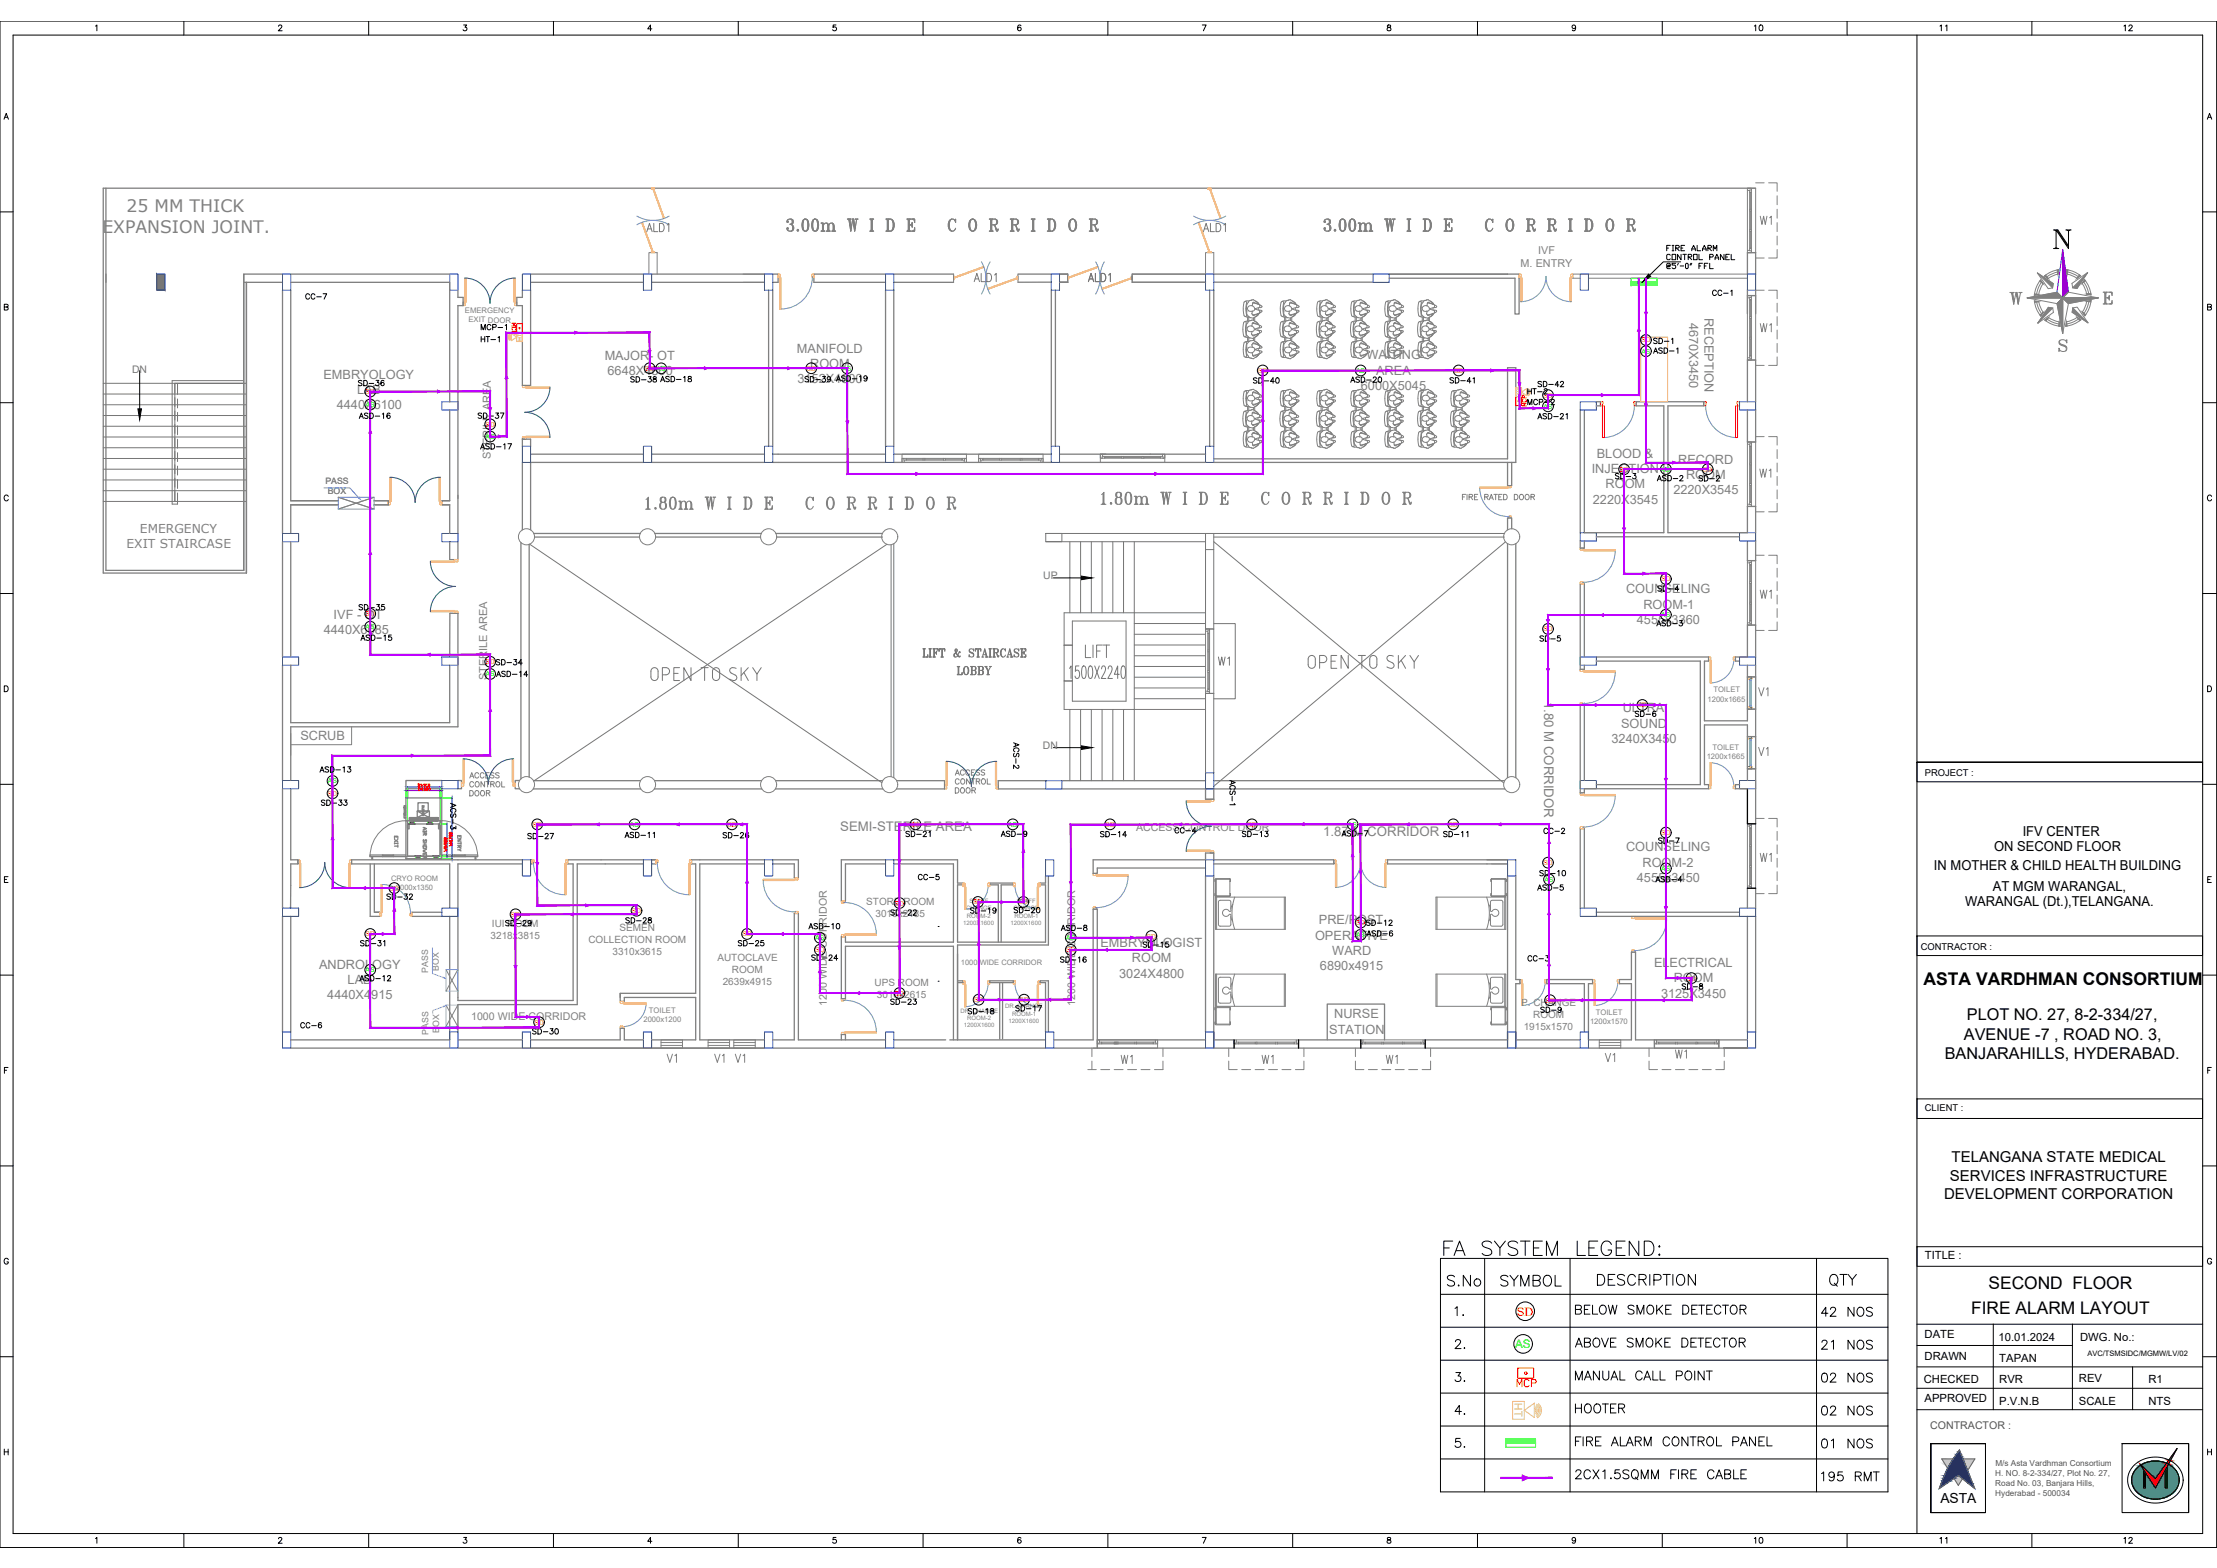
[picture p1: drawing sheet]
<svg xmlns="http://www.w3.org/2000/svg" width="594mm" height="420mm" viewBox="0 0 594 420" stroke-linecap="round" stroke-linejoin="round" font-family="sans-serif">
<defs><g id="words">
<text font-size="8.8" x="548.9" y="67.7">N</text>
<text font-size="7.5" x="385.6" y="337.6">FA SYSTEM LEGEND:</text>
<text font-size="7.1" fill="#808080" x="293.9" y="136.5">1.80m W I D E C O R R I D O R</text>
<g font-size="6.6" fill="#808080">
<text x="209.5" y="63.1">3.00m W I D E C O R R I D O R</text>
<text x="353.5" y="63.1">3.00m W I D E C O R R I D O R</text>
<text x="537.3" y="82.9">W</text>
<text x="171.8" y="137.6">1.80m W I D E C O R R I D O R</text>
</g>
<g font-size="6.2">
<text x="386.6" y="345.7">S.No</text>
<text x="400.8" y="345.7">SYMBOL</text>
<text x="426.9" y="345.7">DESCRIPTION</text>
<text x="488.9" y="345.7">QTY</text>
</g>
<text font-size="5.7" fill="#808080" x="470.6" y="90.3">W1</text>
<g font-size="5.7">
<text x="420.9" y="353.5">BELOW SMOKE DETECTOR</text>
<text x="486.8" y="353.8">42 NOS</text>
<text x="388.8" y="362.7">2.</text>
<text x="420.9" y="362.3">ABOVE SMOKE DETECTOR</text>
<text x="486.8" y="362.7">21 NOS</text>
<text x="388.8" y="371.5">3.</text>
<text x="420.9" y="371.1">MANUAL CALL POINT</text>
<text x="486.8" y="371.5">02 NOS</text>
<text x="388.8" y="380.3">4.</text>
<text x="420.9" y="379.9">HOOTER</text>
<text x="486.8" y="380.3">02 NOS</text>
<text x="388.8" y="389.1">5.</text>
<text x="420.9" y="388.8">FIRE ALARM CONTROL PANEL</text>
<text x="420.9" y="397.6">2CX1.5SQMM FIRE CABLE</text>
</g>
<g font-size="5.3" fill="#767676">
<text x="172.2" y="63.1">ALD1</text>
<text x="321.4" y="63.1">ALD1</text>
<text x="259.6" y="76.6">ALD1</text>
<text x="290.3" y="76.6">ALD1</text>
<text x="325.3" y="179.6">W1</text>
<text x="255.4" y="182">LOBBY</text>
</g>
<g font-size="5.3" fill="#808080">
<text x="470.6" y="61.4">W1</text>
<text x="470.3" y="129.1">W1</text>
<text x="470.6" y="161.6">W1</text>
<text x="469.9" y="187.7">V1</text>
<text x="469.9" y="203.6">V1</text>
<text x="470.6" y="232.1">W1</text>
<text x="177.4" y="285.8">V1</text>
<text x="190.1" y="285.8">V1</text>
<text x="195.8" y="285.8">V1</text>
<text x="299.2" y="286.1">W1</text>
<text x="336.9" y="286.1">W1</text>
<text x="370.1" y="286.1">W1</text>
<text x="429" y="285.8">V1</text>
<text x="447.7" y="284.7">W1</text>
</g>
<g font-size="5.3">
<text x="393" y="353.8" transform="rotate(-90 393 353.8)">1.</text>
<text x="486.8" y="389.1">01 NOS</text>
<text x="486.8" y="397.9">195 RMT</text>
</g>
<text font-size="5.3" fill="#f00" x="405.3" y="372.9">MCP</text>
<text font-size="5.3" fill="#dddd6e" x="408.9" y="380.6" transform="rotate(-90 408.9 380.6)">HT</text>
<g font-size="4.9">
<text x="468.8" y="9.5">10</text>
<text x="518.6" y="9.5">11</text>
<text x="568" y="9.5">12</text>
<text x="334.8" y="104.1">SD-40</text>
<text x="443.1" y="159.8">SD-4</text>
<text x="411.3" y="173.2">SD-5</text>
<text x="131.6" y="179.6">SD-34</text>
<text x="365.1" y="252.2">ASD-6</text>
<text x="411.7" y="272.7">SD-9</text>
<text x="468.8" y="414.9">10</text>
<text x="518.6" y="414.9">11</text>
<text x="568" y="414.9">12</text>
</g>
<g font-size="4.7">
<text x="515.4" y="264">ASTA VARDHMAN CONSORTIUM</text>
<text x="532.8" y="345.4">SECOND FLOOR</text>
<text x="528.2" y="352">FIRE ALARM LAYOUT</text>
</g>
<g font-size="4.6" fill="#808080">
<text x="33.9" y="56.7">25 MM THICK</text>
<text x="27.4" y="62.4">EXPANSION JOINT.</text>
</g>
<g font-size="4.4">
<text x="80.8" y="81.5">CC-7</text>
<text x="457.6" y="80.4">CC-1</text>
<text x="127.7" y="89.6">MCP-1</text>
<text x="127.7" y="92.8">HT-1</text>
<text x="442" y="93.1">SD-1</text>
<text x="94.9" y="104.4">SD-36</text>
<text x="167.9" y="103.7">SD-38</text>
<text x="175.7" y="103.4">ASD-18</text>
<text x="214.5" y="103.7">SD-39</text>
<text x="223" y="103.4">ASD-19</text>
<text x="360.5" y="103.7">ASD-20</text>
<text x="387.3" y="103.7">SD-41</text>
<text x="408.2" y="106.9">HT-2</text>
<text x="411" y="104.8">SD-42</text>
<text x="94.9" y="113.2">ASD-16</text>
<text x="408.2" y="109.7">MCP-2</text>
<text x="411" y="113.6">ASD-21</text>
<text x="127.7" y="121.7">ASD-17</text>
<text x="431.8" y="129.5">SD-3</text>
<text x="442.7" y="130.2">ASD-2</text>
<text x="454" y="130.2">SD-2</text>
<text x="94.9" y="164.7">SD-35</text>
<text x="95.6" y="172.9">ASD-15</text>
<text x="442.7" y="169">ASD-3</text>
<text x="131.9" y="182.4">ASD-14</text>
<text x="84.7" y="208.1">ASD-13</text>
<text x="273.8" y="207.1" transform="rotate(-90 273.8 207.1)">ACS-2</text>
<text x="85" y="217">SD-33</text>
<text x="332" y="217" transform="rotate(-90 332 217)">ACS-1</text>
<text x="123.1" y="223.3" transform="rotate(-90 123.1 223.3)">ACS-3</text>
<text x="140.1" y="226.1">SD-27</text>
<text x="166.2" y="225.8">ASD-11</text>
<text x="192.6" y="225.8">SD-26</text>
<text x="267.1" y="225.4">ASD-9</text>
<text x="293.5" y="225.4">SD-14</text>
<text x="331.6" y="225.4">SD-13</text>
<text x="358.4" y="225.4">ASD-7</text>
<text x="385.6" y="225.4">SD-11</text>
<text x="443.1" y="227.2">SD-7</text>
<text x="244.8" y="237.1">CC-5</text>
<text x="410.6" y="239.9">ASD-5</text>
<text x="411.3" y="236">SD-10</text>
<text x="442.4" y="237.4">ASD-4</text>
<text x="102.3" y="242.4">SD-32</text>
<text x="270.6" y="245.9">SD-20</text>
<text x="134.4" y="249.4">SD-29</text>
<text x="166.5" y="248.7">SD-28</text>
<text x="215.5" y="250.1">ASD-10</text>
<text x="237.4" y="246.6">SD-22</text>
<text x="283.3" y="250.5">ASD-8</text>
<text x="364.8" y="249.1">SD-12</text>
<text x="196.5" y="254.7">SD-25</text>
<text x="216.3" y="258.6">SD-24</text>
<text x="282.9" y="258.9">SD-16</text>
<text x="237.4" y="270.2">SD-23</text>
<text x="258.2" y="273">SD-18</text>
<text x="527.1" y="273.3">PLOT NO. 27, 8-2-334/27,</text>
<text x="79.4" y="276.6">CC-6</text>
<text x="141.5" y="278.3">SD-30</text>
<text x="526.3" y="278.6">AVENUE -7 , ROAD NO. 3,</text>
<text x="521.1" y="283.8">BANJARAHILLS, HYDERABAD.</text>
</g>
<g font-size="4.4" fill="#bf00ff">
<text x="127" y="113.2">SD-37</text>
<text x="437.1" y="193.3">SD-6</text>
<text x="241.7" y="225.4">SD-21</text>
<text x="313.6" y="224.4">CC-4</text>
<text x="412.4" y="224.7">CC-2</text>
<text x="258.9" y="245.9">SD-19</text>
<text x="95.2" y="254.7">SD-31</text>
<text x="305.2" y="255.1">SD-15</text>
<text x="408.2" y="258.6">CC-3</text>
<text x="449.4" y="266.3">SD-8</text>
<text x="270.9" y="272">SD-17</text>
</g>
<g font-size="4">
<text x="139" y="90.7" transform="rotate(-90 139 90.7)">MCP</text>
<text x="409.9" y="110.1" transform="rotate(-90 409.9 110.1)">MCP</text>
<text x="523" y="311.5">TELANGANA STATE MEDICAL</text>
<text x="522.5" y="316.3">SERVICES INFRASTRUCTURE</text>
<text x="520.9" y="321.2">DEVELOPMENT CORPORATION</text>
</g>
<text font-size="4" fill="#dddd6e" x="140.8" y="92.4" transform="rotate(-90 140.8 92.4)">HT</text>
<g font-size="3.7">
<text x="542" y="223.9">IFV CENTER</text>
<text x="518.2" y="233.2">IN MOTHER &amp; CHILD HEALTH BUILDING</text>
<text x="534.4" y="228.1">ON SECOND FLOOR</text>
<text x="534" y="238.8">AT MGM WARANGAL,</text>
<text x="526.6" y="242.7">WARANGAL (Dt.),TELANGANA.</text>
<text x="520" y="402.7">ASTA</text>
</g>
<text font-size="3.5" fill="#bf00ff" x="408.2" y="107.2" transform="rotate(-90 408.2 107.2)">HT</text>
<g font-size="3.5" fill="#808080">
<text x="413.8" y="188" transform="rotate(90 413.8 188)">1.80 M CORRIDOR</text>
<text x="225.2" y="222.7">SEMI-STERILE AREA</text>
<text x="354.6" y="224">1.87 M CORRIDOR</text>
</g>
<g font-size="3.4" fill="#808080">
<text x="452.7" y="86.5" transform="rotate(90 452.7 86.5)">4670X3450</text>
<text x="456.7" y="85.2" transform="rotate(90 456.7 85.2)">RECEPTION</text>
<text x="213.6" y="94.5">MANIFOLD</text>
<text x="86.7" y="101.5">EMBRYOLOGY</text>
<text x="162" y="96.5">MAJOR- OT</text>
<text x="162.8" y="100.6">6648X4800</text>
<text x="217.1" y="98.6">ROOM</text>
<text x="366.2" y="96.3">WAITING</text>
<text x="368.7" y="100.4">AREA</text>
<text x="95.7" y="105.6">LAB</text>
<text x="213.7" y="102.7">3152X4800</text>
<text x="364.7" y="104.4">6000X5045</text>
<text x="90.3" y="109.7">4440X6100</text>
<text x="427.9" y="122.6">BLOOD &amp;</text>
<text x="449.7" y="124.3">RECORD</text>
<text x="426.5" y="126.8">INJECTION</text>
<text x="430.2" y="130.9">ROOM</text>
<text x="451.8" y="128.4">ROOM</text>
<text x="426.8" y="135">2220X3545</text>
<text x="448.4" y="132.5">2220X3545</text>
<text x="435.7" y="159">COUNSELING</text>
<text x="89.4" y="165.9">IVF - OT</text>
<text x="438.6" y="167.2">4555x3360</text>
<text x="440.4" y="163.1">ROOM-1</text>
<text x="86.8" y="170">4440X6085</text>
<text x="434.8" y="190.9">ULTRA</text>
<text x="434.4" y="195">SOUND</text>
<text x="80.5" y="198.4">SCRUB</text>
<text x="431.8" y="199.1">3240X3450</text>
<text x="435.7" y="228.1">COUNSELING</text>
<text x="440.1" y="232.2">ROOM-2</text>
<text x="438.6" y="236.3">4555x3450</text>
<text x="352.4" y="251.8">OPERATIVE</text>
<text x="353.4" y="247.6">PRE/POST</text>
<text x="294.9" y="253.7">EMBRYOLOGIST</text>
<text x="303.3" y="257.9">ROOM</text>
<text x="357" y="255.8">WARD</text>
<text x="85.5" y="259.5">ANDROLOGY</text>
<text x="93.1" y="263.6">LAB</text>
<text x="299.9" y="262">3024X4800</text>
<text x="353.7" y="259.9">6890x4915</text>
<text x="443.2" y="259.1">ELECTRICAL</text>
<text x="448.5" y="263.2">ROOM</text>
<text x="87.7" y="267.7">4440X4915</text>
<text x="445.1" y="267.3">3125X3450</text>
<text x="357.5" y="272.9">NURSE</text>
<text x="356.2" y="277">STATION</text>
</g>
<g font-size="3.3" fill="#808080">
<text x="37.5" y="142.7">EMERGENCY</text>
<text x="33.9" y="146.7">EXIT STAIRCASE</text>
</g>
<text font-size="3.1" fill="#f00" x="406.4" y="352.5">SD</text>
<text font-size="3.1" fill="#0f0" x="406" y="361.3">AS</text>
<g font-size="3" fill="#808080">
<text x="131.5" y="123.1" transform="rotate(-90 131.5 123.1)">STERILE AREA</text>
<text x="130.6" y="182.3" transform="rotate(-90 130.6 182.3)">STERILE AREA</text>
</g>
<g font-size="3">
<text x="515.8" y="337.3">TITLE :</text>
<text x="515.7" y="358.6">DATE</text>
<text x="535.5" y="359.2">10.01.2024</text>
<text x="557.4" y="359.2">DWG. No.:</text>
<text x="515.7" y="364.5">DRAWN</text>
<text x="535.7" y="365">TAPAN</text>
<text x="515.5" y="370.5">CHECKED</text>
<text x="535.7" y="370.7">RVR</text>
<text x="557.1" y="370.4">REV</text>
<text x="575.7" y="370.7">R1</text>
<text x="515.7" y="375.6">APPROVED</text>
<text x="535.7" y="376.4">P.V.N.B</text>
<text x="557.1" y="376.4">SCALE</text>
<text x="575.7" y="376.4">NTS</text>
</g>
<g font-size="2.9" fill="#808080">
<text x="407.5" y="71.6">M. ENTRY</text>
<text x="412.2" y="68.2">IVF</text>
</g>
<g font-size="2.8" fill="#767676">
<text x="35.4" y="100.1">DN</text>
<text x="279.6" y="155.3">UP</text>
<text x="279.5" y="200.7">DN</text>
</g>
<g font-size="2.8" fill="#808080">
<text x="304.4" y="222.8">ACCESS CONTROL DOOR</text>
<text x="221.6" y="269.5" transform="rotate(-90 221.6 269.5)">1200 WIDE CORRIDOR</text>
<text x="288.1" y="269.5" transform="rotate(-90 288.1 269.5)">1200 WIDE CORRIDOR</text>
<text x="126.2" y="273.4">1000 WIDE CORRIDOR</text>
</g>
<text font-size="2.8" fill="#545454" x="517.2" y="382.9">CONTRACTOR :</text>
<g font-size="2.7" fill="#808080">
<text x="232.1" y="242.5">STORE ROOM</text>
<text x="234.6" y="245.7">3016x2185</text>
<text x="131.5" y="251.5">3218x3815</text>
<text x="131.8" y="248.3">IUI ROOM</text>
<text x="166" y="249.6">SEMEN</text>
<text x="157.7" y="252.8">COLLECTION ROOM</text>
<text x="164.1" y="256">3310x3615</text>
<text x="192.2" y="257.4">AUTOCLAVE</text>
<text x="193.7" y="263.8">2639x4915</text>
<text x="196.1" y="260.6">ROOM</text>
<text x="234.3" y="264.1">UPS ROOM</text>
<text x="235" y="267.3">3016x2615</text>
<text x="407.6" y="269.5">P. CHANGE</text>
<text x="408.3" y="275.9">1915x1570</text>
<text x="410.8" y="272.7">ROOM</text>
</g>
<g font-size="2.5">
<text x="515.8" y="207.9">PROJECT :</text>
<text x="514.7" y="254.4">CONTRACTOR :</text>
<text x="515.8" y="297.7">CLIENT :</text>
</g>
<g font-size="2.3" fill="#808080">
<text x="87.2" y="129.6">PASS</text>
<text x="87.8" y="132.4">BOX</text>
<text x="114.8" y="260.7" transform="rotate(-90 114.8 260.7)">PASS</text>
<text x="117.6" y="260.1" transform="rotate(-90 117.6 260.1)">BOX</text>
<text x="114.8" y="277.3" transform="rotate(-90 114.8 277.3)">PASS</text>
<text x="117.6" y="276.7" transform="rotate(-90 117.6 276.7)">BOX</text>
</g>
<g font-size="2.2" fill="#545454">
<text x="534.7" y="395.5">H. NO. 8-2-334/27, Plot No. 27,</text>
<text x="534.7" y="392.9">M/s Asta Vardhman Consortium</text>
<text x="534.7" y="398.2">Road No. 03, Banjara Hills,</text>
<text x="534.7" y="400.8">Hyderabad - 500034</text>
</g>
<g font-size="2.1" fill="#808080">
<text x="124.6" y="83.9" transform="rotate(1 124.6 83.9)">EMERGENCY</text>
<text x="125.5" y="86.4" transform="rotate(1 125.5 86.4)">EXIT DOOR</text>
<text x="459.1" y="185.5">TOILET</text>
<text x="457.6" y="188">1200x1665</text>
<text x="457.3" y="203.5">1200x1665</text>
<text x="458.9" y="201">TOILET</text>
<text x="172.4" y="273.9">2000x1200</text>
<text x="173.9" y="271.4">TOILET</text>
<text x="426.1" y="274.4">1200x1570</text>
<text x="427.6" y="271.9">TOILET</text>
</g>
<g font-size="2" fill="#808080">
<text x="104.8" y="236">CRYO ROOM</text>
<text x="257.5" y="258.6">1000 WIDE CORRIDOR</text>
</g>
<text font-size="2" x="559.4" y="363.2">AVC/TSMSIDC/MGMW/LV/02</text>
<g font-size="1.9" fill="#f00">
<text x="441" y="91.8">D</text>
<text x="338.3" y="99.9">D</text>
<text x="99.1" y="105.6">D</text>
<text x="414.7" y="106.5">D</text>
<text x="131.2" y="114.4">D</text>
<text x="435.1" y="126.4">D</text>
<text x="446.3" y="155.8">D</text>
<text x="99.1" y="165.1">D</text>
<text x="414.7" y="169.2">D</text>
<text x="131.2" y="178">D</text>
<text x="89" y="213.2">D</text>
<text x="143.9" y="221.6">D</text>
<text x="446.3" y="223.8">D</text>
<text x="105.6" y="238.6">D2000x1350</text>
<text x="138" y="245.7">D</text>
<text x="170.5" y="244.7">D</text>
<text x="240.9" y="242.6">D</text>
<text x="99.1" y="250.9">D</text>
<text x="308.4" y="251.5">D</text>
<text x="364.5" y="247.9">D</text>
<text x="219.6" y="255.2">D</text>
<text x="286.8" y="255.2">D</text>
<text x="453.2" y="262.8">D</text>
<text x="144.4" y="274.6">D</text>
</g>
<g font-size="1.8" fill="#f00">
<text x="439.7" y="91.8">S</text>
<text x="172.8" y="99.3">SD AS</text>
<text x="216.1" y="99.3">SD</text>
<text x="337.1" y="99.9">S</text>
<text x="389.5" y="99.9">SD</text>
<text x="97.9" y="105.6">S</text>
<text x="413.5" y="106.5">S</text>
<text x="130" y="114.4">S</text>
<text x="433.9" y="126.4">S</text>
<text x="456.3" y="126.4">SD</text>
<text x="445.1" y="155.8">S</text>
<text x="97.9" y="165.1">S</text>
<text x="413.5" y="169.2">S</text>
<text x="130" y="178">S</text>
<text x="438.8" y="189.6">SD</text>
<text x="87.8" y="213.2">S</text>
<text x="142.6" y="221.6">S</text>
<text x="194.8" y="221.6">SD</text>
<text x="244" y="221.6">SD</text>
<text x="296.1" y="221.6">SD</text>
<text x="334.2" y="221.6">SD</text>
<text x="388.1" y="221.6">SD</text>
<text x="445.1" y="223.8">S</text>
<text x="413.5" y="231.8">SD</text>
<text x="104.3" y="238.6">S</text>
<text x="136.8" y="245.7">S</text>
<text x="169.3" y="244.7">S</text>
<text x="239.7" y="242.6">S</text>
<text x="260.7" y="242.4">SD</text>
<text x="272.9" y="242.4">SD</text>
<text x="97.9" y="250.9">S</text>
<text x="198.9" y="250.9">SD</text>
<text x="307.2" y="251.5">S</text>
<text x="363.3" y="247.9">S</text>
<text x="218.4" y="255.2">S</text>
<text x="285.6" y="255.2">S</text>
<text x="451.9" y="262.8">S</text>
<text x="239.7" y="266.8">SD</text>
<text x="260.9" y="268.5">SD</text>
<text x="273.1" y="268.5">SD</text>
<text x="414.1" y="268.7">SD</text>
<text x="143.1" y="274.6">S</text>
</g>
<g font-size="1.8" fill="#0f0">
<text x="439.8" y="94.8">AS</text>
<text x="225.8" y="99.3">AS</text>
<text x="363.4" y="99.9">AS</text>
<text x="98" y="109.1">AS</text>
<text x="413.6" y="109.5">AS</text>
<text x="130.1" y="117.6">AS</text>
<text x="445.2" y="126.3">AS</text>
<text x="445.2" y="165.4">AS</text>
<text x="98" y="168.6">AS</text>
<text x="130.1" y="181.3">AS</text>
<text x="87.9" y="209.9">AS</text>
<text x="168.8" y="221.6">AS</text>
<text x="270.2" y="221.6">AS</text>
<text x="361.2" y="221.6">AS</text>
<text x="445.2" y="233.4">AS</text>
<text x="413.9" y="236.3">AS</text>
<text x="218.5" y="251.9">AS</text>
<text x="285.7" y="251.9">AS</text>
<text x="363.4" y="251.1">AS</text>
<text x="98" y="260.5">AS</text>
</g>
<g font-size="1.6" fill="#808080">
<text x="258.9" y="243.9">CHANGE</text>
<text x="259.1" y="245.9">ROOM-2</text>
<text x="259.8" y="242">STAFF</text>
<text x="271.5" y="243.9">CHANGE</text>
<text x="271.8" y="245.9">ROOM-1</text>
<text x="272.4" y="242">STAFF</text>
<text x="258.1" y="247.8">1200X1600</text>
<text x="270.8" y="247.8">1200X1600</text>
<text x="257.3" y="271.4">DR. CHANGE</text>
<text x="258.2" y="275.3">1200X1600</text>
<text x="259.2" y="273.4">ROOM-2</text>
<text x="269.3" y="270.2">DR. CHANGE</text>
<text x="270.2" y="274.1">1200X1600</text>
<text x="271.3" y="272.2">ROOM-1</text>
</g>
</g></defs>
<!-- layer: TITLE -->
<g fill="none" stroke="#000" stroke-width=".27">
<path d="M0 5.7h594v409h-594zM3.5 9.4h586.7v401.5h-586.7zM25.6 7l.4-.3v1.5M49.3 5.7v3.7M74.6 7.1l.3-.4 .6 .3-.2 .5-.7 .7h1M98.8 5.7v3.7M124.2 6.7h.8l-.4 .6a.52 .52 0 0 1 .4 .8 .52 .52 0 0 1-.9-.1M148.3 5.7v3.7M174.7 7.7h-1.1l.7-1v1.5M197.8 5.7v3.7M224 6.7h-.7l-.1 .7a.55 .55 0 0 1 .8-.1 .55 .55 0 0 1-.1 .9 .55 .55 0 0 1-.8-.2M247.3 5.7v3.7"/>
<path d="M273.6 6.9l-.1-.1a.76 .76 0 0 0-.9 .5 .76 .76 0 0 0 .5 .9 .48 .48 0 0 0 .5-.4 .48 .48 0 0 0-.4-.5 .48 .48 0 0 0-.5 .4M296.9 5.7v3.7M322.2 6.7h1l-.7 1.5M346.4 5.7v3.7M371.8 6.8v.4l.7 .2 .2 .3a.52 .52 0 0 1-.5 .6 .52 .52 0 0 1-.5-.6l.9-.6v-.3zM395.9 5.7v3.7M422.2 7.2a.48 .48 0 0 1-.7 .4 .48 .48 0 0 1-.1-.7 .48 .48 0 0 1 .7 0l.1 .3a.73 .73 0 0 1-.6 1l-.3-.2M445.4 5.7v3.7M495 5.7v3.7M513.7 9.4v401.5M544.5 5.7v3.7M1.1 32l.6-1.6 .6 1.6"/>
<path d="M1.3 31.4h.7M591.5 32l.6-1.6 .6 1.6M591.7 31.4h.7M0 56.8h3.5M590.2 56.8h3.8M1.1 82.3l.9-.1 .1-.5-1-.2v1.6l1-.2 .1-.3-.4-.3M591.6 82.3l.8-.1 .1-.5-.9-.2v1.6l.9-.2 .1-.3-.4-.3M0 107.9h3.5M590.2 107.9h3.8M2.2 133a.57 .57 0 0 0-.6-.4 .57 .57 0 0 0-.5 .6v.4a.57 .57 0 0 0 .5 .6 .57 .57 0 0 0 .6-.4M592.6 133a.57 .57 0 0 0-.6-.4 .57 .57 0 0 0-.5 .6v.4a.57 .57 0 0 0 .5 .6 .57 .57 0 0 0 .6-.4M0 159h3.5"/>
<path d="M590.2 159h3.8M1.1 183.8h.6a.83 .83 0 0 1 .5 .8 .83 .83 0 0 1-.5 .7h-.6zM591.6 183.8h.5a.83 .83 0 0 1 .5 .8 .83 .83 0 0 1-.5 .7h-.5zM0 210.2h3.5M590.2 210.2h3.8M1.2 235.6h.6M2.1 234.9h-.9v1.6h.9M591.6 235.6h.6M592.6 234.9h-1v1.6h1M0 261.3h3.5M590.2 261.3h3.8M1.2 286.8h.6"/>
<path d="M2.1 286h-.9v1.6M591.6 286.8h.6M592.6 286h-1v1.6M0 312.4h3.5M590.2 312.4h3.8M2.2 337.5a.57 .57 0 0 0-.6-.3 .57 .57 0 0 0-.5 .6v.3a.56 .56 0 0 0 .6 .6 .56 .56 0 0 0 .5-.6h-.3M592.6 337.5a.57 .57 0 0 0-.6-.3 .57 .57 0 0 0-.5 .6v.3a.56 .56 0 0 0 .6 .6 .56 .56 0 0 0 .5-.6h-.3M0 363.5h3.5M590.2 363.5h3.8M1.1 389h1.1M1.1 388.3v1.6M2.2 388.3v1.6"/>
<path d="M591.6 388.3v1.6M591.6 389h1M592.6 388.3v1.6M25.6 412.3l.4-.3v1.5M49.3 410.9v3.8M74.6 412.3l.3-.3 .6 .3-.2 .5-.7 .7h1M98.8 410.9v3.8M124.2 412h.8l-.4 .6a.52 .52 0 0 1 .4 .8 .52 .52 0 0 1-.9-.2M148.3 410.9v3.8M174.7 413h-1.1l.7-1v1.5M197.8 410.9v3.8M224 412h-.7l-.1 .6a.55 .55 0 0 1 .8 0 .55 .55 0 0 1-.1 .8 .55 .55 0 0 1-.8-.2"/>
<path d="M247.3 410.9v3.8M273.6 412.2l-.1-.2a.76 .76 0 0 0-.9 .6 .76 .76 0 0 0 .5 .9 .48 .48 0 0 0 .5-.4 .48 .48 0 0 0-.4-.5 .48 .48 0 0 0-.5 .4M296.9 410.9v3.8M322.2 412h1l-.7 1.5M346.4 410.9v3.8M371.8 412v.5l.7 .2 .2 .3a.52 .52 0 0 1-.5 .5 .52 .52 0 0 1-.5-.5l.9-.7v-.3zM395.9 410.9v3.8M422.2 412.5a.48 .48 0 0 1-.7 .4 .48 .48 0 0 1-.1-.8 .48 .48 0 0 1 .7 .1l.1 .3a.73 .73 0 0 1-.6 1l-.3-.2M445.4 410.9v3.8M495 410.9v3.8M544.5 410.9v3.8"/>
</g>
<!-- layer: WALL -->
<g fill="none" stroke="#808080" stroke-width=".35">
<path d="M207.1 73.4h1.4v2.3h-1.4M237.3 73.4h-19.2v2.3h19.2M77.9 134.2h12.7M77.9 135.3h12.7M100.2 134.2h3.9v1.1h-3.9M120.5 134.2h-2.1v1.1h2.1M294.9 121.7h13.4M108.8 211.3v2.5M109.3 211.3v2.5M117.9 211.3v2.5M118.4 209.1h-9.6v2.2h9.6v2.5M122.7 209.1h1v2.2h-1"/>
<path d="M139.2 209.1h-1.1v2.2l1.1 .1M99.2 231.5v14h2.5v-1.1h-1.4v-12.9M117.4 230.1h1M212.8 235.2h1.1M100.3 244.4h1.4M118.4 244.4h-8v1.1h8M212.8 244.8h1.1M225.5 241.4h1.1"/>
</g>
<!-- layer: DOOR -->
<g fill="none" stroke="#ffbf00" stroke-width=".27">
<path d="M208.5 73.4l.5 .1-.1 .9h-.4zM208.9 74.4h.4v8.4h-.4zM209.1 73.6h.1M217.5 73.6h.1M217.6 73.5l.5-.1v1h-.4zM104.1 134.3h.4l.1 .4-.1 .6h-.4zM104.1 134.3v1M104.5 127.9v6.4h.3v-6.4M117.7 127.9v6.4h.3v-6.4M118 135.2l-.1-.1 .1-.8h.4v1h-.4M123.7 209.8v.9M124.1 203.3v6.5h.3v-6.5"/>
<path d="M124.1 210.7l.1-.6-.1-.3h-.4v.9h.4M137.3 203.3v6.5h.3v-6.5M137.6 209.8h.5v.9l-.6-.1zM102.1 237h.3v7.6h-.3zM101.7 244.6h.4v.8h-.4zM102.2 245.3h.1M109.9 245.3h.1M110 244.6h.4v.8h-.5z"/>
</g>
<path d="M104.5 127.9a6.8 6.8 0 0 1 6.7 6.7 6.8 6.8 0 0 1 6.8-6.7M124.1 203.3a6.8 6.8 0 0 1 6.8 6.8M137.6 203.3a6.8 6.8 0 0 0-6.7 6.8" fill="none" stroke="#105689" stroke-width=".27"/>
<!-- layer: WIN -->
<path d="M86.8 130.7h6.9l2.5 2.7M90.6 133.2h9.6v3.2h-9.6z" fill="none" stroke="#7fbfff" stroke-width=".27"/>
<path d="M90.6 133.2l9.6 3.2M100.2 133.2l-9.6 3.2" fill="none" stroke="#808080" stroke-width=".27"/>
<path d="M96.1 133.4l.1-.1 .3 .4z" fill="#7fbfff" stroke="#7fbfff" stroke-width=".27"/>
<!-- layer: Plan -->
<g fill="none" stroke="#808080" stroke-width=".27">
<path d="M294.9 121.7v2.2h17.2v-2.2M294.9 121.7h.6l-.2 1.1h-.4zM295.3 122.8h5.2M295.5 121.7h16M295.5 122.3h5M295.9 122.6h4.6M296.1 122.3v.5M301 122.3h-.5v.5h.5M301 122.3h5M301 122.6h5M301 122.3v.5M301 122.8h10.6"/>
<path d="M306 122.8v-.5h.5v.5M306.5 122.3h5M306.5 122.6h4.5M310.9 122.3v.5M311.5 121.7h.6v1.1h-.5z"/>
</g>
<!-- layer: V1 -->
<path d="M189.7 279.4h5.8M189.7 280.8v-2.2h5.8v2.2" fill="none" stroke="#808080" stroke-width=".27"/>
<!-- layer: DOOR -->
<path d="M217.7 74.1a8.4 8.4 0 0 1-8.4 8.7M102.4 237a7.6 7.6 0 0 1 7.6 7.9" fill="none" stroke="#5ca1b8" stroke-width=".27"/>
<!-- layer: TEXT -->
<g fill="none" stroke="#808080" stroke-width=".27">
<path d="M125.9 208.5l.5-1.5 .6 1.5M125.9 211.8h.5a.77 .77 0 0 1 .4 .8 .77 .77 0 0 1-.4 .7h-.5zM126.1 208h.7M126.9 209.8a.53 .53 0 0 0-.6-.4 .53 .53 0 0 0-.4 .6v.3a.53 .53 0 0 0 .4 .6 .53 .53 0 0 0 .6-.4M127.4 212l.1-.1a.65 .65 0 0 1 .9 .7 .65 .65 0 0 1-1 .5l-.2-.4zM127.4 209.6l.2-.1a.65 .65 0 0 1 .8 .7 .65 .65 0 0 1-1 .5l-.1-.4zM128.3 207.4a.53 .53 0 0 0-.6-.4 .53 .53 0 0 0-.5 .6v.3a.53 .53 0 0 0 .5 .6 .53 .53 0 0 0 .6-.4M128.9 212l.1-.1a.65 .65 0 0 1 .9 .7 .65 .65 0 0 1-1 .5l-.1-.4zM129.7 207.4a.53 .53 0 0 0-.6-.4 .53 .53 0 0 0-.4 .6v.3a.53 .53 0 0 0 .4 .6 .53 .53 0 0 0 .6-.4M129.8 209.4v1.5l-.9-1.5v1.5M130.2 207.7h.5M130.2 209.4h.9"/>
<path d="M130.3 212.5h.8l.1-.5-.9-.2v1.5M130.7 209.4v1.5M130.8 212.5l.5 .8M131.1 207h-.9v1.5h.9M131.5 210.1h.8l.1-.5-.9-.2v1.5M132 210.1l.5 .8M132.4 207.2l-.4-.2-.6 .2 .2 .4 .8 .5-.4 .4-.6-.2M133 209.6l.1-.1a.65 .65 0 0 1 .9 .7 .65 .65 0 0 1-1 .5l-.1-.4zM133.8 207.2l-.4-.2-.6 .2 .1 .4 .9 .5-.4 .4-.6-.2M134.4 209.4v1.5h.9"/>
</g>
<!-- layer: AIR SHOWER -->
<path d="M108.8 211.8v2M109.2 210.8v10M117.9 210.8v10M118.4 211.8v2" fill="none" stroke="#0f0" stroke-width=".27"/>
<path d="M108.8 211.8h9.5M109.2 210.8h8.7" fill="none" stroke="#00f" stroke-width=".27"/>
<g fill="none" stroke="#f00" stroke-width=".27">
<path d="M112 210.1l.5 .1v.5l-.5 .1M112.1 211.1l.5 .1v.5l-.5 .1M112.1 210.1v.7M112.2 211.1v.7M112.7 210.2l.2-.1v.7M112.7 210.8h.3M112.9 211.3v.2M112.9 211.6v.1M113.1 211.2l.2-.1v.7M113.1 211.8h.3M113.3 210.3v.1M113.3 210.6v.1"/>
<path d="M113.6 211.2h.4l-.1 .6-.3-.1zM114 210.4h-.4l-.1-.2h.5v.4l-.4 .2M114.3 210.2l.1-.1v.7M114.3 211.2h.4l-.2 .6-.2-.1zM114.3 210.8h.2M114.8 210.2h.4l-.2 .6-.2-.1zM114.9 211.2h.4l-.1 .6-.3-.1z"/>
</g>
<g fill="none" stroke="#808080" stroke-width=".35">
<path d="M108.3 216.3h.4v.3h-.4zM108.3 216.8h.4l-.4 .2h.4M108.3 217.6h.4l-.1 .3-.1-.3M108.3 218.1h.4v.3h-.4zM108.3 217.3h.4M108.3 216.2v-.3h.4l-.1 .3M108.3 218.9v.3l.3-.3v.3M108.5 217.7l-.2 .2M108.7 218.5h-.4v.3M108.7 217.2v.3M112 215.1h2.7v2.2h-2.7zM113.2 215.9v.3l.2-.2"/>
<path d="M113.2 216.8h.4v.3h-.4zM113.2 218.1v-.3h.4v.3M113.2 218.2h.4l-.1 .3-.1-.3M113.2 216h.4M113.4 217.8v.1M113.4 218.3l-.2 .2M113.6 215.9v.2h-.2M113.6 216.3h-.4v.3M113.6 217.2l-.4 .2 .4 .3M99.6 229.5l.1 .8 .1-.8M102.5 229.1h3M102.5 229.5h.1"/>
<path d="M102.6 229.2v.3M105.3 229.2v.3M105.5 229.5h.1M108.8 229.1h-9.6v.4h9.6M109.2 221v1zM109.2 220.8h.4v1.3h-.4zM117.9 221v1zM121.7 229.1v.1M121.7 229.5h.1M121.8 229.2v.3M122.7 224.8h.8l-.8 .6h.8M122.7 226.5h.8l-.1 .6-.3-.1v-.5"/>
<path d="M122.7 226h.8M123.1 226.7l-.4 .4M123.1 227.7l.4 .3M123.5 227.4l-.4 .3h-.4M123.5 225.7v.6M124.5 229.2v.3M124.7 229.1v.1M124.7 229.5h.1M127.3 229.5l.1 .8 .1-.8M128 229.1v.4"/>
</g>
<path d="M108.8 219.9a9.6 9.6 0 0 0-9.6 9.6" fill="none" stroke="#808080" stroke-width=".27"/>
<path d="M114.4 220.8h.1M114.5 220.8h.1M114.6 220.8h1.1M114.7 220.5l-.2 .3M114.7 220.5h.1M114.8 220.5h.1M115.9 220.8h.1" fill="none" stroke="#000" stroke-width=".35"/>
<path d="M114.7 220.5h.1M114.8 220.3l-.2 .3" fill="none" stroke="#0f0" stroke-width=".35"/>
<path d="M114.8 220.3l.2 .4M115 220.8h.1M115 220.7v.1" fill="none" stroke="#f00" stroke-width=".35"/>
<circle cx="114.8" cy="220.3" r=".17" fill="#0f0" stroke="#0f0" stroke-width=".27"/>
<circle cx="114.8" cy="220.3" r=".17" fill="#0f0"/>
<path d="M114.7 220.5h.1" fill="none" stroke="#0f0" stroke-width=".35"/>
<circle cx="115" cy="220.8" r=".17" fill="#f00"/>
<path d="M114.5 220.8h.7" fill="none" stroke="#723939" stroke-width=".35"/>
<path d="M115.6 220.5h.1M115.6 220.5l.2 .3M115.8 220.8h.1M115.9 220.8h.1" fill="none" stroke="#000" stroke-width=".35"/>
<path d="M115.6 220.3h.1M115.6 220.3l.1 .2M115.7 220.5h.1M115.7 220.5v.1" fill="none" stroke="#0f0" stroke-width=".35"/>
<path d="M115.3 220.8h.1M115.3 220.7v.1M115.6 220.3l-.3 .4" fill="none" stroke="#f00" stroke-width=".35"/>
<circle cx="115.6" cy="220.3" r=".17" fill="#0f0"/>
<path d="M115.7 220.5h.1" fill="none" stroke="#0f0" stroke-width=".35"/>
<circle cx="115.3" cy="220.8" r=".17" fill="#f00"/>
<path d="M114.8 220.3h.8M115.2 220.8h.6" fill="none" stroke="#723939" stroke-width=".35"/>
<path d="M109.6 220.8h.1M109.7 220.8h.1M109.8 220.8h1.1M109.9 220.5l-.2 .3M109.9 220.5h.1M110 220.5h.1M111.2 220.8h-.1" fill="none" stroke="#000" stroke-width=".35"/>
<path d="M109.8 220.5v.1M109.9 220.5h.1M110 220.3l-.2 .2" fill="none" stroke="#0f0" stroke-width=".35"/>
<path d="M110 220.3l.2 .4M110.2 220.7v.1M110.2 220.8h.1" fill="none" stroke="#f00" stroke-width=".35"/>
<circle cx="110" cy="220.3" r=".17" fill="#0f0"/>
<path d="M109.9 220.5h.1" fill="none" stroke="#0f0" stroke-width=".35"/>
<circle cx="110.2" cy="220.8" r=".17" fill="#f00"/>
<path d="M109.7 220.8h.7" fill="none" stroke="#723939" stroke-width=".35"/>
<path d="M110.8 220.5h.1M110.8 220.5l.2 .3M111 220.8h.1M111.1 220.8h.1M111.2 220.8h-.1" fill="none" stroke="#000" stroke-width=".35"/>
<path d="M110.8 220.3l.1 .2M110.9 220.5h.1M110.9 220.5v.1" fill="none" stroke="#0f0" stroke-width=".35"/>
<path d="M110.5 220.8h.1M110.5 220.7v.1M110.8 220.3l-.3 .4" fill="none" stroke="#f00" stroke-width=".35"/>
<circle cx="110.8" cy="220.3" r=".17" fill="#0f0" stroke="#0f0" stroke-width=".27"/>
<circle cx="110.8" cy="220.3" r=".17" fill="#0f0"/>
<path d="M110.9 220.5h.1" fill="none" stroke="#0f0" stroke-width=".35"/>
<circle cx="110.5" cy="220.8" r=".17" fill="#f00"/>
<path d="M110 220.3h.8M110.4 220.8h.6" fill="none" stroke="#723939" stroke-width=".35"/>
<path d="M111.2 229.4h.1M111.5 229.4h1M112.4 229.7h.1M112.5 229.7h-.1M112.6 229.4l-.1 .3M112.6 229.4h.1M112.7 229.4h.1" fill="none" stroke="#000" stroke-width=".35"/>
<g fill="#0f0" stroke="#0f0" stroke-width=".27">
<circle cx="112.5" cy="229.7" r=".17"/>
<circle cx="112.4" cy="229.9" r=".17"/>
</g>
<path d="M112.5 229.7l-.1 .2M112.5 229.7h.1M112.5 229.6v.1" fill="none" stroke="#0f0" stroke-width=".35"/>
<path d="M112.1 229.4v.1M112.1 229.5h.1M112.2 229.5l.2 .4" fill="none" stroke="#f00" stroke-width=".35"/>
<circle cx="112.4" cy="229.9" r=".17" fill="#0f0"/>
<path d="M112.5 229.7h.1" fill="none" stroke="#0f0" stroke-width=".35"/>
<circle cx="112.1" cy="229.4" r=".17" fill="#f00"/>
<path d="M112 229.4h.6" fill="none" stroke="#723939" stroke-width=".35"/>
<path d="M111.2 229.4h.1M111.3 229.4h.1M111.3 229.4l.2 .3M111.5 229.7h.1M111.6 229.7h.1" fill="none" stroke="#000" stroke-width=".35"/>
<g fill="#0f0" stroke="#0f0" stroke-width=".27">
<circle cx="111.5" cy="229.7" r=".17"/>
<circle cx="111.6" cy="229.9" r=".17"/>
</g>
<path d="M111.4 229.6v.1M111.5 229.7h.1M111.5 229.7l.1 .2" fill="none" stroke="#0f0" stroke-width=".35"/>
<path d="M111.6 229.8v.1M111.8 229.5l-.2 .3M111.8 229.5h.1M111.8 229.4v.1" fill="none" stroke="#f00" stroke-width=".35"/>
<circle cx="111.6" cy="229.9" r=".17" fill="#0f0"/>
<path d="M111.5 229.7h.1" fill="none" stroke="#0f0" stroke-width=".35"/>
<circle cx="111.8" cy="229.4" r=".17" fill="#f00"/>
<path d="M111.3 229.4h.7M111.6 229.9h.8" fill="none" stroke="#723939" stroke-width=".35"/>
<path d="M116 229.4h.1M116.2 229.4h1.1M117.2 229.7h.1M117.3 229.7h-.1M117.4 229.4l-.2 .3M117.4 229.4h.1M117.5 229.4h.1" fill="none" stroke="#000" stroke-width=".35"/>
<path d="M117.3 229.7l-.1 .2M117.3 229.7h.1M117.3 229.6v.1" fill="none" stroke="#0f0" stroke-width=".35"/>
<path d="M116.9 229.5h.1M116.9 229.4v.1M117 229.5l.2 .4" fill="none" stroke="#f00" stroke-width=".35"/>
<circle cx="117.2" cy="229.9" r=".17" fill="#0f0" stroke="#0f0" stroke-width=".27"/>
<circle cx="117.2" cy="229.9" r=".17" fill="#0f0"/>
<path d="M117.3 229.7h.1" fill="none" stroke="#0f0" stroke-width=".35"/>
<circle cx="116.9" cy="229.4" r=".17" fill="#f00"/>
<path d="M116.8 229.4h.6" fill="none" stroke="#723939" stroke-width=".35"/>
<path d="M116 229.4h.1M116.1 229.4h.1M116.1 229.4l.2 .3M116.3 229.7h.1M116.4 229.7h.1" fill="none" stroke="#000" stroke-width=".35"/>
<path d="M116.2 229.6l.1 .1M116.3 229.7h.1M116.3 229.7l.1 .2" fill="none" stroke="#0f0" stroke-width=".35"/>
<path d="M116.6 229.5l-.2 .4M116.6 229.5h.1M116.6 229.4v.1" fill="none" stroke="#f00" stroke-width=".35"/>
<circle cx="116.4" cy="229.9" r=".17" fill="#0f0"/>
<path d="M116.3 229.7h.1" fill="none" stroke="#0f0" stroke-width=".35"/>
<circle cx="116.6" cy="229.4" r=".17" fill="#f00"/>
<path d="M116.1 229.4h.7M116.4 229.9h.8" fill="none" stroke="#723939" stroke-width=".35"/>
<path d="M118.4 219.9a9.6 9.6 0 0 1 9.6 9.6" fill="none" stroke="#808080" stroke-width=".27"/>
<g fill="none" stroke="#808080" stroke-width=".35">
<path d="M108.8 213.8h9.6v16.3h-9.6zM108.8 219.9h9.6M109.2 219.9v9.6h-.4M109.7 219.1h7.7v.8h-7.7zM109.7 219.9l.9-.8 .8 .8M109.7 219.9h.1M109.7 219.1l.9 .8 .9-.8 .8 .8M109.8 219.9l.9-.8 .7 .8 .9-.8 .9 .8M110 219.9l-.3-.2 .6-.6 .9 .8M110 219.9l.9-.8 .9 .8 .8-.8 .9 .8M110 219.1l-.3 .3 .6 .5M110 219.1l.9 .8"/>
<path d="M110.2 219.9l.9-.8 .9 .8 .8-.8 .9 .8M110.2 219.1l-.5 .5 .4 .3M110.2 219.1l.9 .8M110.5 219.9l-.8-.7 .1-.1 .9 .8M110.7 219.9l.9-.8 .8 .8 .8-.8 .9 .8M111.1 219.9l.9-.8 .9 .8 .9-.8 .9 .8 .8-.8 .9 .8M111.2 219.1l-.9 .8M111.2 219.1l.8 .8M111.3 219.9l.9-.8 .9 .8 .9-.8 .8 .8M111.4 219.1l-.9 .8M111.4 219.1l.8 .8M111.6 219.9l.8-.8 .9 .8 .9-.8 .8 .8"/>
<path d="M111.6 219.9l-.9-.8-.9 .8-.1-.1 .8-.7 .7 .8 .9-.8 .9 .8M111.8 219.1l-.9 .8M111.8 219.1l.8 .8 .8-.8 .9 .8M111.8 217.3l3.3 1.8v-1.8h-3.3v1.8h3.3M111.8 219.9l-.8-.8-.8 .8-.5-.4 .4-.4 .9 .8 .9-.8 .8 .8M112.1 219.9l.8-.8 .8 .8 .9-.8 .8 .8M112.3 219.9l.8-.8 .9 .8 .9-.8 .9 .8 .8-.8 .8 .7-.2 .1M112.5 219.1l-.8 .8M112.5 219.1l.9 .8M112.5 219.9l-.8-.8-.9 .8-.9-.8-.2 .2 .7 .6 .9-.8 .9 .8 .8-.8 .9 .8M112.7 219.9l.9-.8 .8 .8 .9-.8 .9 .8M112.7 219.1l-.8 .8"/>
<path d="M112.7 219.1l.8 .8 .9-.8 .8 .8M113.2 219.9l.9-.8 .8 .8 .8-.8 .9 .8M113.6 219.1l-.8 .8M113.7 219.1l.8 .8M113.8 219.9l.9-.8 .9 .8 .8-.8 1 .8-.9-.8-.8 .8M113.9 219.1l-.9 .8M113.9 219.1l.8 .8M114.8 219.1l-.9 .8M114.8 219.1l.8 .8M115 219.1l-.9 .8M115 219.1l.8 .8M115.1 217.3l-3.3 1.8"/>
<path d="M115.1 219.1l-.9 .8-.9-.8-.8 .8M115.1 219.1l.9 .8M115.9 219.1l-.8 .8M115.9 219.1l.9 .8M116.1 219.1l-.8 .8M116.1 219.1l.9 .8 .3-.4M116.3 219.1l-.8 .8M116.3 219.1l.9 .8M116.4 219.9l.9-.8-.7 .8M116.6 219.5l.5 .4-.9-.8-.8 .8-.9-.8-.9 .8M116.7 219.1h-.1M116.7 219.1l-.8 .8"/>
<path d="M116.8 219.1l.5 .6M116.8 219.1l-.2 .1M116.9 219.1l.4 .5M116.9 219.1l-.9 .8-.8-.8-.9 .8M117 219.1l-.9 .8M117 219.1l.3 .4M117 219.1l-.4 .3M117.1 219.1l.2 .3M117.2 219.1l-.9 .8-.9-.8-.9 .8M117.2 219.1l.1 .2-.6 .6-.9-.8-.8 .8M117.2 219.1l-.6 .5M117.3 219.1v.1"/>
<path d="M117.3 219.4l-.5 .5 .6-.5-.3-.3-.9 .8M117.3 219.6l-.2 .3M117.3 219.8l-.1 .1M117.4 219.1l-.9 .8-.9-.8-.8 .8M117.4 219.5l-.5 .4-.9-.8-.8 .8-.9-.8-.9 .8M117.4 219.7l-.3 .2M117.4 219.9h-.1M117.9 219.9v9.6M105.7 224.7v-.6h.9v.6M105.7 225.8v.3M105.7 225l.9 .6M105.7 226h.9"/>
<path d="M105.7 226.7h.9M106.2 224.1v.3M106.6 225l-.9 .6M106.6 225.8v.3M106.6 226.4v.6M108.8 230.1h9.6M109.2 220.8h8.7v8.7h10.1M109.2 229.4h8.7M113.4 221.7l.9 .3-.9 .3M113.4 223.2h.9l-.2 .6-.3-.2v-.4M113.4 226.7h.9v.6h-.9zM113.4 229.4v-.6h.9v.6"/>
<path d="M113.4 229.6h.9l-.2 .6-.3-.1v-.5M113.4 222.8h.9M113.4 222.6v.3M113.4 225.8h.9M113.4 226.4h.9M113.5 225l-.1 .1 .1 .5 .6-.6 .2 .1-.2 .5M113.7 221.7v.6M113.8 223.4l-.4 .4M113.8 225.8v.6M113.8 228.8v.3M113.8 229.8l-.4 .4M114.3 227.6l-.9 .3 .4 .1-.4 .2 .9 .3"/>
<path d="M114.3 222.6v.3M117.5 220.8h.4v1.3h-.4zM118.4 229.1h9.6M121.7 229.2h3"/>
</g>
<path d="M118 220.8h1.8M118 229.4h1.8M118.4 230.1h2.7" fill="none" stroke="#0f0" stroke-width=".35"/>
<path d="M121.1 213.8v16.3M119.8 220.8v8.6" fill="none" stroke="#00f" stroke-width=".35"/>
<g fill="none" stroke="#f00" stroke-width=".35">
<path d="M119 227.3l.7 .3-.3 .1 .3 .2-.7 .2M119 225.3l.6-.1 .1 .2-.6 .2zM119 224.7l.6-.2 .1 .3-.6 .1zM119.2 226.6h.2M119.4 225.8l-.2 .5-.2-.1 .1-.4h.4l.2 .4M119.5 226.6h.1M119.7 227h-.7l.1 .1M119.7 226.8v.3M120.4 225.9l.7 .2-.4 .2 .4 .1-.7 .3M120.6 225.6h.1M120.9 225.6h.1M121.1 225.3h-.7l.1 .1"/>
<path d="M121.1 224.7l-.7-.3v.5M121.1 225.1v.3"/>
</g>
<!-- layer: WALL -->
<g fill="none" stroke="#808080" stroke-width=".35">
<path d="M28.4 50.4v102.4h36.9M470.5 50.4h-442.8v103.2h38.3v-77.9M65.3 73.4v79.4M65.3 75.7h10.4M75.7 73.4h-10.4v79.4M75.7 77.8v65.1M77.9 77.8v56.4h12.7M77.9 75.7h42.6v31.9M77.9 73.4h42.6M122.7 77.8v1.9h1.4v2.2h-1.4v61M140 77.8v1.9h-1.5v2.2h1.5v21.4h2.2v-25.5M142.2 73.4h30.2"/>
<path d="M142.2 75.7h30.2M174.6 73.4h30.3M174.6 75.7h30.3M206 77.8v41.8M207.1 77.8v41.8M237.3 77.8v41.8M239.5 73.4h16M239.5 75.7h16M239.5 77.8v41.8M272.8 73.4h8.9M281.7 77.8v41.8M281.7 75.6h-8.9"/>
<path d="M282.8 77.8v41.8M283.9 73.4h2.2M283.9 75.6h2.2M303.4 73.4h19.6M303.4 75.6h19.6M324.1 77.8v41.8M325.2 75.6h42.8M325.2 73.4h42.8M325.2 77.8v41.8M372.3 73.4h34.8v10.7h-1.1v-9.5h-33.7M468.2 73.4v-5.7h2.3v5.7M468.2 77.8v6.3"/>
<path d="M468.2 79.2h2.3M470.5 77.8v6.3M120.5 109.9v24.3h-2.1M120.5 109.9h.1M120.5 107.6h.1M140 119.6v-1.9h2.2v1.9M423.4 109.9v32.8M424.6 109.9v32.8h21.2v-33.9h-7.3v-1.2h18v1.2h-9.5v33.9h21.2v-7h2.3v7M427.8 107.6h1.1v1.2h-1.1M468.2 107.6v-11.1h2.3v11.1M468.2 109.9v8.5h2.3v-8.5M90.6 135.3h-12.7v7.6"/>
<path d="M100.2 135.3h3.9M100.2 134.2h3.9M111.2 134.2h.1M118.4 135.3h2.1v7.6M140 123.9v18.1M142.2 121.7h30.2M172.4 123.9h-30.2v18.1M174.6 121.7h30.3M174.6 123.9h30.3M207.1 121.7h30.2M207.1 123.9h30.2M239.5 121.7h42.2"/>
<path d="M239.5 123.9h42.2M283.9 123.9h39.1M283.9 121.7h12.4M308.3 121.7h14.7M325.2 123h78.8v-24.5h2.2v25.4h-81M404 123.9v6.3h1.1v-6.3M75.7 145.2v30.8M77.9 145.2v30.8M120.5 145.2v4.8h2.2v-4.8M139.6 145.4v63.3M141.8 145.9v62.3M143 142.9h28.6"/>
<path d="M143.2 143.9h28.2M175.5 142.9h28.5M175.7 143.9h28.1M207.9 142.9h28.5M208.1 143.9h28.3M404 145.7v62.7M405.1 141.7v-2.9h-1.1v3.2M406.2 145.7v62.7M423.4 144.9v2h1.2v-2M427.8 143.8h38.3M468.2 144.9v5.3h2.3v-5.3M75.7 178.3v30.8"/>
<path d="M77.9 178.3v15.3h42.6v-15.3M120.5 176v-11.7h2.2v30.5h-44.8v14.3M424.6 176v-19.5h-1.2v23.3M424.6 178.3v1.1h-1.2M427.8 176h30v1.2M427.8 177.1h27.8v33.1h-27.8M457.8 177.1h-1.1v16h11.5v-14.8M465 177.1h1.1M470.5 176v-8.5h-2.3v8.5l-3.2 .1v1.1M470.5 178.3v42.4M423.4 188.4v24h1.2v-1.1h33.2v-1.1h-1.1v-15.9h11.5v14.8M423.4 188.9h1.2"/>
<path d="M424.6 188.4v20.7M468.2 197.4h2.3M468.2 181.4h2.3M468.2 190h2.3M75.7 211.3v32M77.9 211.3v19.1h1.9v1.1h-1.9v11.8M142.9 211.4h28.8M143 209.2h28.6M175.3 211.4h28.8M175.4 209.2h28.7M207.8 211.4h28.8M207.8 209.2h28.7"/>
<path d="M240.3 209.2h12.8v2.2h-12.9M280.2 209.2h-12.7v2.2h12.7M284.5 211.4h118.8M284.5 209.2h38.5M323 211.4v2.8h2.2v-2.8M325.2 209.2h78M466.1 210.2h-1.1v1.1h3.2M468.2 206h2.3M140 230.4h-45.8v1.1h26.3v11.8M142.2 230.4h.3v1.1h-.3M172.4 230.4h-20.3v1.1h1.5v36.6h-30.9v-36.6h17.3M172.4 231.5h-17.7v37.7h-32v7.3"/>
<path d="M175.7 230.4h-1.1h1.1v1.1h-1.1M204.9 230.4h-19.6v1.1h1.1v34.7h-20.2v1.1M204.9 231.5h-17.4v47.1h17.4M207.1 231.5h5.7v3.7M207.1 230.4h6.8v4.8M237.3 231.5h-10.7v9.9M237.3 230.4h-11.8v11M239.5 230.4h17.1v6.2h1.4v.5h-1.4v15.4h23.6v-15.4h-1.5v-.5h1.5v-1.9M239.5 231.5h16v21h-28.9v-1.5M280.9 234.7v18.5h-24.3v25.4M323 234.7v41.8M325.2 231.5h32.2v-1.1h-32.2v-1.8h-2.2v1.8h-30.1v3.6h1.1v-1.4h29"/>
<path d="M325.2 234.7v46.1h5.5M404 234.7v43.9h-22.1M404 230.4h-32.2v1.1h32.2M406.2 234.7v27.8h1.1v1.1h-1.1v17.2h17.2M468.2 238v5.3M470.5 238v5.3M75.7 245.5v31.1M77.9 245.5v31M120.5 245.5v33.1h-42.6M212.8 244.8v33.8h-5.7M213.9 244.8v33.8h23.4M225.5 251v16.6h1.1v-14h28.9v25"/>
<path d="M267.5 252.5v-15.4h-2.3v-.5h6.3v.5h-3.2v15.4M423.4 243.3v-21.3h1.2v21.3M427.8 244.4h38.3M427.8 245.5h38.3M468.2 245.5v31M470.5 245.5v31M122.7 278.6h17.3M142.2 278.6h24v-3.1h1.1v3.1h5.1M166.2 266.3v2h1.1v-1h19.1v11.3h-11.8M225.5 278.6v-1.4h1.1v1.4M239.5 278.6h13.9M254.5 278.6h25.7"/>
<path d="M256.6 262.8h1.4v.5h-1.4M265.2 262.8h6.3v.5h-6.3zM267.9 263.3v15.1M268.7 263.3v15.1M280.2 276.5v-13.2h-1.5v-.5h2.2v13.7M282.4 278.6h10.5v-35h1.1v37.2M294 278.6h29M325.2 278.6h5.5M348 278.6h16.6M355.7 278.6v-9.6h15.3v9.6M404 276.5v4.3h-22.1M406.2 278.6h17.2"/>
<path d="M424.6 276.5v-12.9h-10.1v-1.1h12.3v1.1h-1.1v15h11.5v-15h-3.3v-1.1h3.3v-7.4h1.1v23.5h29.9M443.3 278.6v2.2M460.6 278.6v2.2M77.9 280.8h42.6M122.7 280.8h82.2M207.1 280.8h30.2M239.5 280.8h40.7M282.4 280.8h40.6M348 280.8h16.6M425.7 280.8h42.5h-6.3"/>
</g>
<!-- layer: V1 -->
<path d="M177.1 279.4h5.8M196.6 278.6h5.8v2.2h-5.8zM196.6 279.4h5.8M428.6 279.4h5.7M177.1 280.8v-2.2h5.8v2.2M196.6 280.1h5.8M428.6 280.8v-2.2h5.7v2.2" fill="none" stroke="#808080" stroke-width=".27"/>
<!-- layer: DOOR -->
<g fill="none" stroke="#ffbf00" stroke-width=".27">
<path d="M172.1 59.5l2.9 7.9-.2 .1-2.9-7.9M174.5 50.4h1v.3h-1zM175.6 52.2l1.8 4.8M175.8 52.2l-.3 .1M177.5 56.9l-.3 .1M178.1 58.5l-2.9-7.9-.2 .1 2.8 7.9M321.3 59.5l2.9 7.9-.2 .1-2.9-7.9M323.7 50.4h.9v.3h-.9zM324.8 52.2l1.7 4.8M324.9 52.2l-.2 .1M326.6 56.9l-.2 .1M327.2 58.5l-2.9-7.9-.2 .1 2.9 7.9"/>
<path d="M124.5 74.5v6.4h.4v-6.4M137.7 74.5v6.4h.4v-6.4M172.6 61.2l1.7 4.7M174.4 65.8l-.2 .1M174.5 67.5h1v.2h-1zM255.5 74h.3v1h-.3zM257.3 73.7l.1 .2M262.1 72.1l-4.8 1.7M263.6 71.4l-7.9 2.9 .1 .2 7.9-2.9M264.6 77.3l7.9-2.9 .1 .3-7.9 2.8M270.9 75l.1 .2M271 75.1l-4.7 1.8"/>
<path d="M272.5 74h.3v1h-.3zM286.1 74h.3v1h-.3zM287.9 73.7l.1 .2M292.7 72.1l-4.8 1.7M294.2 71.4l-7.9 2.9 .1 .2 7.9-2.9M295.2 77.3l7.9-2.9 .1 .3-7.9 2.8M301.6 75v.2M301.6 75.1l-4.7 1.8M303.2 74h.2v1h-.2zM321.8 61.2l1.7 4.7M323.6 65.8l-.2 .1M323.7 67.5h.9v.2h-.9z"/>
<path d="M407.1 73.4l.5 .2-.1 .8h-.4zM407.5 74.4h.3v6.4h-.3zM407.6 73.6h.1M420.7 74.4h.3v6.4h-.3zM420.9 73.6h.1M420.9 73.5l.6-.1v1h-.5zM124.1 80.9h.4l.2 .4-.2 .6h-.4zM124.1 80.9v1M124.7 81.7h.1M137.9 81.7h.1M138.1 80.9h.4v1l-.6-.2zM140 103.3h.9v.4l-.8 .2z"/>
<path d="M140 117.7h.9M140 117.2h.9v.5h-.9zM140.1 103.8v.1M140.1 117.1h.1M147.4 103.7h-6.5v.4h6.5M147.4 116.9h-6.5v.3h6.5M396.5 130.6h7.6v.3h-7.6zM404.1 138.4l.7-.1 .2 .5h-.9zM404.1 130.2h.9v.4h-.9zM404.8 138.3h.1M115.3 150.4h6.4v.3h-6.4M122.6 150.5h.1"/>
<path d="M122.6 150.5l.1-.5h-1v.4l.9 .1M423.4 146.9h1v.4l-.8 .1zM423.5 155.9l.9 .1v.5h-1zM423.6 155.9h.1M424.4 147.3h8.4v.3h-8.4zM115.3 163.6h6.4v.3h-6.4M121.7 164.3h1M122.6 163.8l-.9 .1v.4h1l-.1-.5M122.6 163.8h.1M423.6 179.9h.1M423.6 179.9l-.2-.5h1v.4l-.8 .1M424.4 179.8h8.4v.3h-8.4z"/>
<path d="M457.8 176l.6 .1-.1 .9h-.5zM458.3 177h.3v6h-.3zM458.4 176.2h.1M464.5 176.2h.1M464.5 176.1l.5-.1v1h-.4zM423.5 188.4l.9 .1v.4h-1zM423.6 188.4h.1M253.1 210.4h.4l.2 .4-.2 .6h-.4zM253.1 210.4v1M253.5 204v6.4h.4v-6.4M266.7 204v6.4h.4v-6.4M267.1 210.4h.4v1l-.6-.1z"/>
<path d="M317.9 214.6h6.4v.3h-6.4M324.3 214.2h.9v.4l-.1 .2-.8-.2zM423.4 212.4h1v.5l-.8 .1zM423.6 213h.1M424.4 212.9h8.4v.3h-8.4zM457.8 210.4h.5l.1 .3-.1 .6h-.5zM458.3 204.4h.3v6h-.3zM458.4 211.2h.1M464.5 211.2h.1M464.6 210.4h.4v.9h-.5zM79.8 230.5l.6 .1-.1 .8h-.5zM79.8 230.5v.9"/>
<path d="M80.3 237.8v-6.4h.3v6.4M80.4 230.6h.1M93.5 237.8v-6.4h.3v6.4M93.6 230.6h.1M93.7 230.5h.5v.9h-.4zM142.5 230.4h.6l-.1 1h-.5zM143.1 230.5h.1M151.4 231.4h.3v8.3h-.3zM151.6 230.4h.5v1h-.4zM175.7 230.4l.6 .1-.1 .9h-.5zM184.5 231.4h.4v8.3h-.4zM184.7 230.5h.1"/>
<path d="M184.8 230.4h.5v1h-.4zM204.5 235.6h8.4v.4h-8.4zM212.9 235.2h1v.4l-.7 .2-.3-.2zM213.7 235.7v.1M258 236.6l.5 .1v.9h-.5zM258.6 236.8h.1M264.7 236.7l.5-.1v1h-.4zM271.5 236.6l.6 .1-.1 .9h-.5zM272.1 236.8h.1M278.2 236.8h.1M278.2 236.7l.5-.1v1h-.4zM292.9 234h1v.5l-.8 .1z"/>
<path d="M293.1 234.6h.1M293.9 234.5h8.4v.3h-8.4zM317.9 227.8h6.4v.3h-6.4M324.3 228.6h.9M325.2 228.1l-.6-.1-.3 .1v.5h.9v-.5M357.4 230.4l.6 .1-.2 .9h-.4zM357.8 231.4h.4v6.4h-.4zM371 231.4h.4v6.4h-.4zM371.3 230.4h.5v1h-.4zM423.5 221.5l.9 .1v.4h-1zM423.6 221.5h.1M212.9 244.3l.8-.1 .2 .6h-1z"/>
<path d="M225.5 241.4h.9v.5l-.8 .1zM225.6 242h.1M226.4 250.2h8.4v.4h-8.4zM258.5 243.6v-6h.3v6M278 243.6v-6h.3v6M293 243.1l.9 .1v.4h-1zM437.2 245.5h1v.5l-.8 .1zM437.3 254.6l.9 .1v.4h-1zM437.4 246.1h.1M437.4 254.6h.1M438.2 246h8.4v.3h-8.4zM166.2 268.3h1v.5l-.9 .1z"/>
<path d="M166.3 275l.9 .1v.4h-1zM166.3 268.9h.1M167.2 268.8h5.9v.3h-5.9zM225.5 267.6h.9v.4l-.8 .2zM225.5 276.8l.6-.2v.2h.3v.4h-.9v-.4M225.6 268.2h.1M226.4 276.4h8.4v.4h-8.4zM258 262.8l.5 .1v.9h-.5zM258.5 269.8v-6h.3v6M258.6 263h.1M264.7 262.9l.5-.1v1h-.4zM271.5 262.8l.6 .1-.1 .9h-.5z"/>
<path d="M272.1 263h.1M278 269.8v-6h.3v6M278.2 263h.1M278.2 262.9l.5-.1v1h-.4zM407.3 262.5h.5l-.1 .9h-.4zM407.7 263.4h.4v6h-.4zM407.8 262.6h.1M414 262.5h.5v.9h-.5zM426.8 262.5h.5l-.1 .9h-.4zM427.2 263.4h.3v6h-.3zM427.3 262.6h.1M433.4 262.6h.1"/>
<path d="M433.4 262.6l.5-.1v.9h-.4l-.1-.8"/>
</g>
<path d="M124.5 74.5a6.8 6.8 0 0 1 6.8 6.8 6.8 6.8 0 0 1 6.8-6.8M147.4 103.7a6.8 6.8 0 0 1-6.8 6.8 6.8 6.8 0 0 1 6.8 6.7M115.3 150.4a6.8 6.8 0 0 0 6.8 6.7 6.8 6.8 0 0 0-6.8 6.8M253.5 204a6.8 6.8 0 0 1 6.8 6.8 6.8 6.8 0 0 1 6.8-6.8M317.9 214.6a6.8 6.8 0 0 0 6.7 6.8M80.3 237.8a6.8 6.8 0 0 0 6.7-6.7 6.8 6.8 0 0 0 6.8 6.7M324.6 221.4a6.8 6.8 0 0 0-6.7 6.7" fill="none" stroke="#105689" stroke-width=".27"/>
<!-- layer: TEXT -->
<g fill="none" stroke="#808080" stroke-width=".27">
<path d="M563.6 78.3h2.4v.9l-.2-.9M563.7 78.3l.3 .1M563.9 78.3l.1 .3M564 78.3v3.1M564.2 78.4v2.9M564.3 78.3v3.1M564.3 79.8h.9M564.5 78.3l-.2 .3M564.6 78.3l-.3 .1M565.2 79.2v1.2l-.1-.6zM565.2 79.5l-.3 .3 .3 .3M565.2 79.6l-.6 .2 .6 .1"/>
<path d="M565.2 78.3l.8 .1M565.5 78.3l.5 .3M565.7 78.3l.3 .4M551.9 91.9a2.24 2.24 0 0 0 1.6 .9l.2 .3M552 91.2a.64 .64 0 0 0 .3 1l.9 .3a.94 .94 0 0 1 .5 1.4 .94 .94 0 0 1-1.5 .1l-.5-.7v.9l.2-.5M553.7 91.5l.1-.5v.9a1.18 1.18 0 0 0-.9-.9 1.18 1.18 0 0 0-1.2 .5v.4a2.52 2.52 0 0 0 1.8 1.1l.2 .3-.2 .7M563.6 81.4h2.4v-.9l-.2 .9M564 81.3l-.3 .1M564 81.1l-.1 .3M564.3 81.1l.2 .3M564.3 81.3l.3 .1M566 81.3l-.8 .1"/>
<path d="M566 81.1l-.5 .3M566 81l-.3 .4M391.9 133.2h.5M392.8 132.5h-.9v1.4M393.1 132.5v1.4M393.7 133.2l.8-.1 .1-.4-.3-.2h-.6v1.4M394.1 133.2l.5 .7M395.1 133.2h.5M396 132.5h-.9v1.4h.9M397.8 133.2l.9-.1 .1-.4-.3-.2h-.7v1.4M398.3 133.2l.5 .7M399.1 133.9l.5-1.4 .6 1.4"/>
<path d="M399.3 133.4h.7M400.3 132.5h1M400.8 132.5v1.4M401.6 133.2h.6M402.5 132.5h-.9v1.4h.9M402.9 132.5h.5a.77 .77 0 0 1 .5 .7 .77 .77 0 0 1-.5 .7h-.5zM405.8 132.5h.5a.77 .77 0 0 1 .5 .7 .77 .77 0 0 1-.5 .7h-.5zM407.3 132.7l.1-.2a.65 .65 0 0 1 .9 .7 .65 .65 0 0 1-1 .5zM408.8 132.7l.1-.2a.65 .65 0 0 1 .9 .7 .65 .65 0 0 1-1 .5l-.1-.3zM410.2 133.2l.9-.1 .1-.4-.3-.2h-.7v1.4M410.7 133.2l.5 .7M256 207.7l.5-1.4 .6 1.4"/>
<path d="M256 211.1h.5a.77 .77 0 0 1 .5 .7 .77 .77 0 0 1-.5 .7h-.5zM256.2 207.2h.7M257 209a.53 .53 0 0 0-.6-.3 .53 .53 0 0 0-.4 .5v.4a.53 .53 0 0 0 .4 .5 .53 .53 0 0 0 .6-.3M257.5 211.3l.1-.2a.67 .67 0 0 1 .9 .7 .67 .67 0 0 1-.9 .6l-.2-.4zM257.6 208.9l.1-.2a.65 .65 0 0 1 .9 .7 .65 .65 0 0 1-1 .5zM258.4 206.6a.53 .53 0 0 0-.6-.3 .53 .53 0 0 0-.4 .5v.4a.53 .53 0 0 0 .4 .5 .53 .53 0 0 0 .6-.3M259 211.3l.1-.2a.65 .65 0 0 1 .9 .7 .65 .65 0 0 1-1 .5l-.1-.3zM259.8 206.6a.53 .53 0 0 0-.6-.3 .53 .53 0 0 0-.4 .5v.4a.53 .53 0 0 0 .4 .5 .53 .53 0 0 0 .6-.3M260 208.7v1.4l-1-1.4v1.4M260.3 207h.6M260.3 208.7h1M260.4 211.8l.9-.1v-.5l-.9-.1v1.4"/>
<path d="M260.8 208.7v1.4M260.9 211.8l.5 .7M261.2 206.3h-.9v1.4h.9M261.6 209.4l.8-.1 .1-.5-.9-.1v1.4M262.1 209.4l.5 .7M262.5 206.5l-.3-.2-.7 .2 .2 .3 .8 .5-.3 .4-.7-.2M263.1 208.9l.1-.2a.65 .65 0 0 1 .9 .7 .65 .65 0 0 1-1 .5l-.1-.3zM263.9 206.5l-.4-.2-.6 .2 .1 .3 .9 .5-.4 .4-.6-.2M264.6 208.7v1.4h.8"/>
</g>
<!-- layer: DOOR -->
<g fill="none" stroke="#5ca1b8" stroke-width=".27">
<path d="M170.7 57.9a8.7 8.7 0 0 0 8.6 0M319.8 57.9a8.6 8.6 0 0 0 8.7 0M170.7 60.2a8.6 8.6 0 0 1 8.6 0M263 70.2a8.6 8.6 0 0 1 0 8.6M265.3 70.2a8.6 8.6 0 0 0 0 8.6M293.6 70.2a8.6 8.6 0 0 1 0 8.6M295.9 70.2a8.6 8.6 0 0 0 0 8.6M319.8 60.2a8.6 8.6 0 0 1 8.7 0M407.5 80.8a6.8 6.8 0 0 0 6.8-6.7 6.8 6.8 0 0 0 6.7 6.7M437.9 108.7a8.4 8.4 0 0 1-8 8.5M457.1 108.7a8.4 8.4 0 0 0 8 8.5M396.5 130.8a7.6 7.6 0 0 0 7.9 7.6"/>
<path d="M432.8 147.6a8.4 8.4 0 0 1-8.7 8.4M464.6 176.7a6.3 6.3 0 0 1-6.3 6.3M432.8 180.1a8.4 8.4 0 0 1-8.7 8.4M432.8 213.2a8.4 8.4 0 0 1-8.7 8.4M458.3 204.4a6.3 6.3 0 0 1 6.3 6.3M143 231a8.4 8.4 0 0 0 8.4 8.7M176.2 231a8.4 8.4 0 0 0 8.3 8.7M204.5 236a8.4 8.4 0 0 0 8.7 8.3M264.8 237.2a6.3 6.3 0 0 1-6.3 6.4M272 237.2a6.3 6.3 0 0 0 6.3 6.4M302.3 234.8a8.4 8.4 0 0 1-8.7 8.4M357.8 237.8a6.8 6.8 0 0 0 6.8-6.8 6.8 6.8 0 0 0 6.8 6.8"/>
<path d="M226.1 241.9a8.4 8.4 0 0 1 8.7 8.3M446.6 246.3a8.4 8.4 0 0 1-8.7 8.4M173.1 268.8a6.3 6.3 0 0 1-6.3 6.3M226.1 268a8.4 8.4 0 0 1 8.7 8.4M264.8 263.4a6.3 6.3 0 0 1-6.3 6.4M272 263.4a6.3 6.3 0 0 0 6.3 6.4M414 263.1a6.3 6.3 0 0 1-6.3 6.3M433.5 263.1a6.3 6.3 0 0 1-6.3 6.3"/>
</g>
<!-- layer: WALL -->
<g fill="none" stroke="#808080" stroke-width=".27">
<path d="M173.9 73.4v-5.7h2.2v5.7M199.1 73.4h5.8M199.1 75.7h5.8M255.5 73.4v2.3M272.8 73.4v2.3M283.9 73.4h2.2v2.3M283.9 75.7h2.2M286.1 75.7h-2.2h2.2M325.2 73.4v-5.7h-2.2v5.7h-19.6v2.3h19.6M425.7 74.6h42.5M468.2 73.4h-46.7v1.2h1.9M77.9 196.5v5.9"/>
<path d="M94.2 194.8v4.7h-16.3"/>
</g>
<!-- layer: Plan -->
<g fill="none" stroke="#808080" stroke-width=".27">
<path d="M468.2 50.4h2.3v17.3h-2.3M468.2 50.4h1.1v.5l-1.1 .1zM468.2 51v16.1M468.8 51.6h.5M468.8 51v5.1M469.1 51.5v4.6M469.3 50.9v5.2M468.2 79.2h2.3v17.3h-2.3M468.2 79.2h1.1v.5l-1.1 .1zM468.2 67.1l1.1 .1v.5h-1.1zM468.2 79.8v16.1M468.8 66.5h.5"/>
<path d="M468.8 62.1v5M468.8 79.8v5M469.1 62.1v4.5M469.3 62.1v5.1M469.3 79.7v5.1M468.2 95.9l1.1 .1v.5h-1.1zM468.8 80.4h.5M468.8 95.3h.5M468.8 90.8v5.1M469.1 80.3v4.5M469.1 90.8v4.6M469.3 90.8v5.2"/>
<path d="M468.2 118.4h2.3v17.3h-2.3M468.2 118.4h1.1v.5l-1.1 .1zM468.2 119v16.1M468.8 119.6h.5M468.8 119v5.1M469.1 119.5v4.6M469.3 118.9v5.2M241.7 123.9v-2.2h17.3v2.2M241.7 122.8h.5l.1 1.1h-.6zM242.2 122.8h10.7M242.3 123.9h16.1M242.3 123.3h5"/>
<path d="M242.8 123h4.5M242.9 122.8v.5M247.3 122.8v.5h.5v-.5M247.8 123.3h5.1M247.8 123h5.1M252.9 122.8h.4v.5h-.4M252.9 122.8v.5M253.3 123.3h5.1M253.3 123h4.6M253.3 122.8h5.2M257.8 122.8v.5M258.5 122.8h.5v1.1h-.6z"/>
<path d="M262.2 123.9v-2.2h17.3v2.2M262.2 122.8h.5l.1 1.1h-.6zM262.7 122.8h10.7M262.8 123.9h16.1M262.8 123.3h5.1M263.3 123h4.6M263.4 122.8v.5M267.9 122.8v.5h.5v-.5M268.4 123.3h5M268.4 123h5M273.4 122.8h.5v.5h-.5M273.4 122.8v.5"/>
<path d="M273.9 123.3h5M273.9 123h4.5M273.9 122.8h5.1M278.3 122.8v.5M279 122.8h.5v1.1h-.6zM468.2 135.1l1.1 .1v.5h-1.1zM468.8 134.5h.5M468.8 130.1v5M469.1 130.1v4.5M469.3 130.1v5.1M468.2 150.2h2.3v17.3h-2.3M468.2 150.2h1.1v.5l-1.1 .1z"/>
<path d="M468.2 150.8v16.1M468.8 151.4h.5M468.8 150.8v5.1M469.1 151.3v4.6M469.3 150.7v5.2M323 168.5h2.2v17.3h-2.2M323 168.5h1.1v.5l-1.1 .1zM323 169.1v16.1M323.6 169.7h.5M323.6 169.1v5.1M323.9 169.6v4.6M324.1 169v5.2"/>
<path d="M468.2 166.9l1.1 .1v.5h-1.1zM468.8 166.3h.5M468.8 161.9v5M469.1 161.9v4.5M469.3 161.9v5.1M323 185.2l1.1 .1v.5h-1.1zM323.6 184.6h.5M323.6 180.2v5M323.9 180.2v4.5M324.1 180.2v5.1M468.2 220.7h2.3v17.3h-2.3M468.2 237.4l1.1 .1v.5h-1.1z"/>
<path d="M468.2 220.7h1.1v.5l-1.1 .1zM468.2 221.3v16.1M468.8 236.8h.5M468.8 221.9h.5M468.8 221.3v5.1M468.8 232.4v5M469.1 221.8v4.6M469.1 232.4v4.5M469.3 221.2v5.2M469.3 232.4v5.1M294 278.6h.6l-.1 1.1h-.5zM294.5 279.7h9.6"/>
<path d="M294.6 279.2h9.5M295.1 279.5h9M295.2 279.2v.5M298.6 279.7v-.5h.4v.5M304.6 279.2h-.5v.5h.5M304.6 279.7h5.1M304.6 279.2h5M304.6 279.5h4.5M304.6 279.2v.5M309 279.2v.5M309.6 278.6h.6v1.1h-.5zM309.6 278.6h-15.6v2.2"/>
<path d="M310.2 278.6v2.2h-17.3M330.7 278.6v2.2h17.3v-2.2M330.7 278.6h.6l-.1 1.1h-.5zM331.2 279.7h5.1M331.3 279.2h5M331.3 278.6h16.1M331.8 279.5h4.5M331.9 279.2v.5M336.8 279.2h-.5v.5h.5M336.8 279.7h10.7M336.8 279.2h5M336.8 279.5h5"/>
<path d="M336.8 279.2v.5M341.8 279.7v-.5h.5v.5M342.3 279.2h5.1M342.3 279.5h4.6M346.8 279.2v.5M347.4 278.6h.6v1.1h-.5zM364.6 278.6v2.2h17.3v-2.2M364.6 278.6h.6l-.1 1.1h-.5zM365.1 279.7h10.7M365.2 279.2h5.1M365.2 278.6h16.1M365.7 279.5h4.6"/>
<path d="M365.8 279.2v.5M370.3 279.7v-.5h.5v.5M370.8 279.2h5M370.8 279.5h5M375.8 279.2h.5v.5h-.5M375.8 279.2v.5M376.3 279.7h5.1M376.3 279.2h5M376.3 279.5h4.5M380.7 279.2v.5M381.3 278.6h.6v1.1h-.5zM443.3 278.6v2.2h17.3v-2.2"/>
<path d="M443.3 278.6h.6l-.1 1.1h-.5zM443.8 279.7h5.2M443.9 279.2h5.1M443.9 278.6h16.1M444.4 279.5h4.6M444.5 279.2v.5M454.5 279.2h.5v.5h-.5M455 279.7h5.1M455 279.2h5M455 279.5h4.5M459.4 279.2v.5M460 278.6h.6v1.1h-.5z"/>
</g>
<!-- layer: FURN -->
<g fill="none" stroke="#808080" stroke-width=".27">
<path d="M333.5 91.7l.3-.1 .2 .3-.1 1.8 .1 1.7-.4 .3a5 5 0 0 1-.1-4zM333.5 80.8h.3l.2 .2-.1 1.8 .1 1.7-.4 .3a5 5 0 0 1-.1-4zM333.6 90.2l.5 .2M333.7 95.7l1 .1M333.7 84.8l.5 .1M333.9 87.9l.1 1.7M333.9 87.9h.1M334 89.8l-.2-1.6 .2-1.8-.5-.2a4.6 4.6 0 0 0 0 4l.4-.1v-.3M334 89.6v.1M334 90.4h.6v1.1M334 82.5l.1 .8M334 94h.1"/>
<path d="M334 82.4v.1M334 94a1.77 1.77 0 0 0 1.2 1.9l.6 .2M334 89.7l.9 .8 .8 .2 1.3-.9M334.1 86.9l-.2 1M334.1 83.4v.9l.9 .8 .8 .1M334.1 83.3v.1M334.1 91.5h.6M334.1 84.9h.6M334.2 91.5l-.5 .1M334.3 84.9v1.2M334.3 90.4v1.1M334.4 93.3a.92 .92 0 0 1 1.2-.3 .92 .92 0 0 1 .5 1.1 .91 .91 0 0 1-1.2 .4 .91 .91 0 0 1-.5-1.2z"/>
<path d="M334.5 87.6a.9 .9 0 0 1 1.2-.1 .9 .9 0 0 1 .1 1.2 .95 .95 0 0 1-1.1 .1 .95 .95 0 0 1-.4-1.1zM334.6 82.1a.91 .91 0 0 1 1.2-.1 .91 .91 0 0 1 .1 1.3 .95 .95 0 0 1-1.1 .1 .95 .95 0 0 1-.4-1.1zM334.6 84.9v1.2l-1 .1M334.7 80.6l-1 .2M335.4 89.6l.4 .4 1-.4M335.5 88.8l-.1 .8M335.6 94.5l.1 .7 .2 .2 1-.4M335.6 86.7l1.1 .1M335.6 83.4l-.1 .7 .3 .4M335.6 84.3l1.3-.1-1.1 .3M335.7 81.3l1.1 .1M335.8 91.2l-.8 .1-.9 .8-.1 1.9"/>
<path d="M335.8 80.3l-.4 .1a1.42 1.42 0 0 0-1.3 1.1l-.1 .9M335.8 91.2h.1M335.8 80.3l1.2 .9M335.8 85.8l1.1 .8M335.8 85.8h-.5a1.44 1.44 0 0 0-1.3 1.1M335.9 91.2l1.2 .9M335.9 85.2v.7M335.9 90.5v.7M335.9 85.2h-.1M336 91.9l.9 .4-1.3-.2M336 91.9l-.5 .5 .1 .7M336.2 85l.1 1.1 .7 .5"/>
<path d="M336.4 91.5l.7 .6M336.4 80.6l.7 .6M336.7 89.6l-1.2 .1M336.8 95.1l-1.1 .1M336.9 92.3l.3 .2M336.9 86.6h.1M337 86.6l.3 .4M337 89.8l-.7 .5-.1 1.1M337 95.3l-1.2 .8M337 84.4l-1.1 .8M337 81.2h.1M337 89.5l.1-.1-.3 .2"/>
<path d="M337.1 81.2h.1M337.1 95.2h-.1M337.1 84.4h-.1M337.1 95.2l-.7 .6M337.1 84.3l-.7 .6M337.1 87.9v.6M337.1 84.3v.1M337.1 92.1l.3 .4M337.1 81.2l.3 .4M337.1 92.3l.1 .1M337.1 92.3h.1M337.2 92.3l.1 .2"/>
<path d="M337.2 84.1h-.1M337.2 82.5v.6M337.2 93.4v.6M337.2 84l-.3 .2M337.2 84h.1M337.2 92.4v.1M337.2 84l-.1 .1M337.2 87l-1.4-.6-.2 .2-.1 .8M337.2 89.4l-.2 .1M337.2 87h.1M337.3 89.4h-.1M337.3 89.4v.1"/>
<path d="M337.3 87l.2 .2M337.3 89.5l-.3 .3M337.3 92.5h.1M337.3 81.6h.1M337.3 94.9l-.4 .1M337.3 81.6l-1.4-.6-.2 .2-.1 .7M337.3 84l-.1 .1M337.4 94.8l-.1 .1M337.4 84h-.1M337.4 94.8l-.3 .4M337.4 84h.1M337.4 84l-.3 .3"/>
<path d="M337.4 92.4l.2 .2M337.4 81.6l.2 .2M337.4 87.8l-1.2 .4 1.2 .4M337.4 88.6l.1 .6M337.4 88.6l.7 .2-.6 .4M337.5 93.3l-1.2 .4 1.2 .3M337.5 82.4l-1.2 .4 1.2 .4M337.5 94v.1M337.5 83.1l.1 .7M337.5 83.2l.4-.1 .2 .3M337.5 94l.7 .2-.6 .5M337.5 87.2l.6 .4-.7 .2"/>
<path d="M337.5 87.2l-.1 .6M337.5 89.2l-.2 .2M337.5 94.1l.1 .5-.2 .3M337.5 93.2v.1M337.6 81.8l.6 .4-.7 .2M337.6 92.6l.5 .4M337.6 83.8l-.2 .2M337.6 92.6l-.1 .6M337.6 81.8h.1M337.6 81.8l-.1 .6M338.1 93l-.2 .3h-.4M338.1 83.4l-.5 .4"/>
<path d="M343.4 91.7l.3-.1 .3 .3-.2 1.8 .2 1.7-.5 .3a5 5 0 0 1-.1-4zM343.4 80.8h.3l.3 .2-.2 1.8 .2 1.7-.5 .3a5 5 0 0 1-.1-4zM343.5 90.2l.5 .2M343.6 95.7l1.1 .1M343.6 84.8l.5 .1M343.8 87.9l.2 1.8M343.8 87.9h.1M343.9 89.8l-.2-1.6 .2-1.8-.5-.2a4.6 4.6 0 0 0 0 4l.4-.1 .1-.3M343.9 90.4h.7M343.9 94a1.79 1.79 0 0 0 1.2 1.9l.7 .2 1.3-.9 .2-.4M343.9 82.5l.1 .8M343.9 94h.1"/>
<path d="M343.9 82.4v.1M344 89.7l.5 .6M344 83.3v.1M344 83.4v.8l.6 .7 .3 .2 .9 .1M344 91.5h.7M344 84.9h.7M344.1 91.5l-.5 .1M344.2 84.9v1.2M344.2 90.4v1.1M344.4 93.3a.93 .93 0 0 1 1.1-.3 .93 .93 0 0 1 .5 1.1 .91 .91 0 0 1-1.2 .4 .91 .91 0 0 1-.4-1.2zM344.4 87.6a.9 .9 0 0 1 1.2-.1 .9 .9 0 0 1 .2 1.2 .95 .95 0 0 1-1.2 .1 .95 .95 0 0 1-.4-1.1zM344.5 82.1a.9 .9 0 0 1 1.2-.1 .9 .9 0 0 1 .1 1.3 .95 .95 0 0 1-1.1 .1 .95 .95 0 0 1-.4-1.1z"/>
<path d="M344.5 84.9l.1 1.2-1.1 .1M344.5 90.4v1.1M344.7 80.6l-1.1 .2M345.4 88.8l-.1 .7 .3 .4 1.1-.3M345.5 94.5l.1 .7 .2 .2 1.1-.4M345.5 86.7l1.2 .1M345.5 83.4l-.1 .7 .3 .4M345.5 92.1l1.3 .2M345.6 81.3l1.2 .1M345.7 85.8l1.2 .8M345.7 85.8h-.4a1.41 1.41 0 0 0-1.3 1.1l-.2 1M345.8 91.2l1.2 .9"/>
<path d="M345.8 85.2v.7M345.8 90.5v.7M345.8 91.2l-.9 .1-.9 .8-.1 1.9M345.9 91.9l1.2 .6M345.9 91.9l-.5 .5 .1 .7M346.1 85v1.1M346.1 90.4v1M346.2 86.1l.7 .5M346.3 91.5l.7 .6M346.3 80.6l.7 .6M346.7 89.6l-1.3 .1M346.8 95.1l-1.2 .1"/>
<path d="M346.8 84.2l-1.3 .1M346.8 84.2l-1.1 .3M346.9 86.6h.1M346.9 86.6l.1 .1M346.9 89.8l-.7 .5M347 89.8l-1.3 .9-1.2-.4M347 86.6l.2 .4M347 81.2l.3 .4M347 92.1h.1M347 81.2l-1.2-.9-.4 .1a1.41 1.41 0 0 0-1.3 1.1l-.2 .9M347 84.4l-1.2 .8M347 87.9v.6"/>
<path d="M347 95.2l-.7 .6M347 84.3l-.7 .6M347 84.3v.1M347.1 92.1h.1M347.1 89.4l-.1 .1M347.1 89.4l-.4 .2M347.1 89.4h.1M347.1 92.3v.1M347.1 92.3h.1M347.1 92.3l.2 .2M347.1 82.5v.6M347.1 93.4v.6"/>
<path d="M347.1 84.1h.1M347.1 92.1l.2 .4M347.1 84.3h.1M347.1 84l-.3 .2M347.1 84h.1M347.2 92.4v.1M347.2 84l-.1 .1M347.2 87l-1.5-.6-.3 1M347.2 89.4l-.2 .1M347.2 89.5h.1M347.2 87l.2 .2M347.2 89.5l-.2 .3"/>
<path d="M347.3 94.9l-.4 .1M347.3 81.6l-1.5-.6-.2 .2-.1 .7M347.3 84l-.2 .1M347.3 92.5h.1M347.3 81.6h.1M347.3 94.8v.1M347.3 84h.1M347.3 92.4l.2 .2M347.3 81.6l.2 .2M347.3 84l-.2 .3M347.3 88.6l.1 .6M347.3 88.6l.7 .2-.6 .4"/>
<path d="M347.4 87.8l-1.3 .4 1.2 .4M347.4 93.3l-1.2 .4 1.2 .3M347.4 82.4l-1.2 .4 1.2 .4M347.4 94l.1 .7M347.4 83.1l.1 .7M347.4 83.2l.4-.1 .3 .3M347.4 94l.7 .2-.6 .5M347.4 87.2l.6 .4-.7 .2M347.4 89.2l-.2 .2M347.4 87.2v.6M347.5 92.6l.4 .2 .1 .4-.6 .1zM347.5 94.7l-.2 .2"/>
<path d="M347.5 83.8l-.2 .2M347.5 81.8l-.1 .6M347.6 81.8l.3 .1 .2 .3-.7 .2M348.1 83.4l-.6 .4M353.2 91.7l.3-.1 .2 .3-.1 1.8 .1 1.7-.4 .3a5 5 0 0 1-.1-4zM353.2 80.8h.3l.2 .2-.1 1.8 .1 1.7-.4 .3a5 5 0 0 1-.1-4zM353.3 90.2l.5 .2M353.4 95.7l1 .1M353.4 84.8l.5 .1M353.6 89.8l-.1-1.6 .1-1.8-.4-.2a4.6 4.6 0 0 0 0 4l.4-.1v-.3M353.7 89.6v.1M353.7 90.4h.6v1.1"/>
<path d="M353.7 94a1.79 1.79 0 0 0 1.2 1.9l.7 .2 1.1-.8M353.7 82.5l.1 .8M353.7 94h.1M353.7 82.4v.1M353.7 89.7l.9 .8 .8 .2 1.3-.9M353.8 83.3v.1M353.8 83.4v.8l.6 .7 .3 .2 .9 .1M353.8 91.5h.6M353.8 84.9h.6M353.9 91.5l-.5 .1M354 84.9v1.2M354 90.4v1.1"/>
<path d="M354.1 93.3a.93 .93 0 0 1 1.2-.3 .93 .93 0 0 1 .5 1.1 .91 .91 0 0 1-1.2 .4 .91 .91 0 0 1-.5-1.2zM354.2 87.6a.91 .91 0 0 1 1.2-.1 .91 .91 0 0 1 .1 1.2 .95 .95 0 0 1-1.1 .1 .95 .95 0 0 1-.4-1.1zM354.3 82.1a.9 .9 0 0 1 1.2-.1 .9 .9 0 0 1 .1 1.3 .95 .95 0 0 1-1.1 .1 .95 .95 0 0 1-.4-1.1zM354.3 84.9v1.2l-1 .1M354.4 80.6l-1 .2M355.1 89.6l.4 .4 1-.4M355.2 88.8l-.1 .8M355.3 94.5l.3 .9 1-.4M355.3 86.7l1.1 .1M355.3 83.4l-.1 .7 .3 .4M355.3 84.3l1.3-.1-1.1 .3M355.4 81.3l1.1 .1"/>
<path d="M355.5 85.8l1.1 .8M355.5 85.8h-.5a1.42 1.42 0 0 0-1.3 1.1l-.1 1.2 .1 1.5M355.6 91.2l1.2 .9M355.6 85.2v.7M355.6 90.5v.7M355.6 91.2l-.9 .1-.9 .8-.1 1.9M355.7 91.9l-.5 .5 .1 .7M355.7 91.9l.9 .4-1.3-.2M355.9 85l.1 1.1 .7 .5M356.1 91.5l.7 .6M356.1 80.6l.7 .6M356.4 89.6l-1.2 .1"/>
<path d="M356.5 95.1l-1.1 .1M356.6 92.3l.3 .2M356.6 86.6h.1M356.7 86.6l.3 .4M356.7 89.8l-.7 .5-.1 1.1M356.7 81.2l-1.1-.9-.5 .1a1.41 1.41 0 0 0-1.3 1.1l-.1 .9M356.7 84.4l-1.1 .8M356.7 81.2h.1M356.7 89.5l.1-.1-.3 .2M356.8 95.2h.1M356.8 92.1h.1M356.8 81.2h.1"/>
<path d="M356.8 95.2h-.1M356.8 84.4h-.1M356.8 87.9v.6M356.8 95.2l-.7 .6M356.8 84.3l-.7 .6M356.8 84.3v.1M356.8 92.1l.3 .4M356.8 81.2l.3 .4M356.8 92.3l.1 .1M356.8 92.3h.1M356.9 92.3l.1 .2M356.9 82.5v.6"/>
<path d="M356.9 93.4v.6M356.9 84.1h-.1M356.9 84l-.3 .2M356.9 84h.1M356.9 92.4v.1M356.9 84l-.1 .1M356.9 87l-1.4-.6-.3 1M356.9 89.4l-.2 .1M356.9 87l.3 .2M357 89.4v.1M357 89.4h-.1M357 89.5l-.3 .3"/>
<path d="M357 94.9l-.4 .1M357 81.6l-1.4-.6-.3 .9M357 84l-.1 .1M357 92.5h.1M357 81.6h.1M357.1 94.8l-.3 .4M357.1 94.8l-.1 .1M357.1 84h-.1M357.1 84h.1M357.1 92.4l.2 .2M357.1 81.6l.2 .2M357.1 84l-.3 .3"/>
<path d="M357.1 87.8l-1.2 .4 1.2 .4M357.1 88.6l.1 .6M357.1 88.6l.7 .2-.6 .4M357.2 93.3l-1.2 .4 1.2 .3M357.2 82.4l-1.2 .4 1.2 .4M357.2 94v.1M357.2 83.1v.1M357.2 83.2l.4-.1 .2 .3M357.2 94l.7 .2-.6 .5M357.2 87.2l.6 .4-.7 .2M357.2 89.2l-.2 .2M357.2 87.2l-.1 .6"/>
<path d="M357.2 94.1l.1 .5-.2 .3M357.2 83.2l.1 .6M357.2 93.2v.1M357.2 82.4h.1M357.3 81.8l.6 .4-.7 .2M357.3 83.8l-.2 .2M357.3 92.6l-.1 .6M357.3 81.8h.1M357.3 92.6l.6 .5-.7 .2M357.3 81.8l-.1 .6M357.8 83.4l-.5 .4M362.3 91.7l.3-.1 .3 .3-.2 1.8 .2 1.7-.5 .3a5 5 0 0 1-.1-4z"/>
<path d="M362.3 80.8h.3l.3 .2-.2 1.8 .2 1.7-.5 .3a5 5 0 0 1-.1-4zM362.4 90.2l.5 .2M362.5 95.7l1.1 .1M362.5 84.8l1.1 .1M362.7 87.9l.2 1.8M362.7 87.9h.1M362.8 89.8l-.2-1.6 .2-1.8-.4-.2a4.6 4.6 0 0 0 0 4l.3-.1 .1-.3M362.8 90.4h.7M362.8 82.5l.1 .8M362.8 94h.1M362.8 82.4v.1M362.8 94a1.79 1.79 0 0 0 1.2 1.9l.1 .1"/>
<path d="M362.9 89.7l.5 .6M362.9 83.3v.1M362.9 83.4v.8l.9 .9M363.1 84.9v1.2M363.1 90.4v1.1M363.3 93.3a.93 .93 0 0 1 1.1-.3 .93 .93 0 0 1 .5 1.1 .91 .91 0 0 1-1.2 .4 .91 .91 0 0 1-.4-1.2zM363.4 82.1a.9 .9 0 0 1 1.2-.1 .9 .9 0 0 1 .2 1.3 .95 .95 0 0 1-1.2 .1 .95 .95 0 0 1-.4-1.1zM363.4 84.9v1.2M363.4 90.4v1.1M363.5 86.1l-1.1 .1M363.6 91.5l-1.1 .1M363.6 80.6l-1.1 .2"/>
<path d="M363.8 91.3l-.9 .9-.1 1.8M363.8 85.1l.9 .1M364.1 96h.2M364.1 80.5h-.1a2 2 0 0 0-1.2 1.9M364.2 89.4l.4 .6 1-.4M364.3 80.4l-.2 .1M364.3 96v.1M364.3 88.8l-.1 .6M364.3 80.4l.4-.1 1.2 .9M364.3 80.4h.1M364.4 94.5l.3 .9 1.1-.4M364.4 86.7l1.2 .1"/>
<path d="M364.4 83.4l-.1 .7 .3 .4M364.4 92.1l1.3 .2M364.4 84.3l1.3-.1-1.1 .3M364.5 81.3l1.2 .1M364.6 85.8l1.2 .8M364.7 85.8h-.5a1.42 1.42 0 0 0-1.3 1.1l-.2 1M364.7 91.2l1.2 .9M364.7 85.2v.7M364.7 90.5v.7M364.7 91.2l-.9 .1M364.8 91.9l.9 .4M364.8 91.9l-.5 .5 .1 .7"/>
<path d="M364.9 88a.9 .9 0 0 0-1.2-.7 .9 .9 0 0 0-.4 1.4l1 .1M364.9 88l-.1 .6-.5 .2M365 85v1.1M365 90.4v1M365.1 86.1l.7 .5M365.2 91.5l.7 .6M365.2 80.6l.7 .6M365.6 89.6l-1.3 .1M365.7 95.1l-1.2 .1M365.7 92.3l.3 .2M365.8 86.6h.1M365.8 86.6l.1 .1"/>
<path d="M365.8 89.8l-.7 .5M365.9 89.8l-1.3 .9-1.2-.4M365.9 86.6l.2 .4M365.9 92.1l.3 .4M365.9 81.2l.3 .4M365.9 84.4l-1.2 .8M365.9 95.2l-.7 .6M365.9 84.3l-.7 .6M365.9 87.9v.6M365.9 89.5h.1M366 89.4l-.1 .1M366 89.4h.1"/>
<path d="M366 89.4l-.4 .2M366 92.3l.2 .2M366 82.5v.6M366 93.4v.6M366 92.3l.1 .1M366 84l-.3 .2M366 84h.1M366.1 92.4v.1M366.1 84l-.1 .1 .2-.1M366.1 87l-1.5-.6-.2 .2-.1 .8M366.1 89.4l-.2 .1M366.1 89.5h.1"/>
<path d="M366.1 89.5l-.2 .3M366.1 87l.2 .2M366.2 94.9l-.4 .1M366.2 81.6l-1.5-.6-.3 .9M366.2 92.5h.1M366.2 81.6h.1M366.2 94.8l-.2 .4-1.3 .9h-.4M366.2 84h.1M366.2 94.8v.1M366.2 84l-.3 .4M366.2 92.4l.2 .2M366.2 81.6l.2 .2"/>
<path d="M366.2 87.8l-1.1 .4 1.1 .4M366.2 88.6l.2 .6-.3 .2M366.2 88.6l.7 .2-.6 .4M366.3 87.8h-.1M366.3 93.3l-1.2 .4 1.2 .3M366.3 82.4l-1.2 .4 1.2 .4M366.3 94l.1 .7M366.3 83.1l.1 .7M366.3 83.2l.5-.1 .2 .3M366.3 94l.7 .2-.6 .5M366.3 87.2l.6 .4-.7 .2M366.3 87.2v.6"/>
<path d="M366.4 94.7l-.2 .2M366.4 83.8l-.2 .2M366.4 92.6l.4 .2 .1 .4-.6 .1zM366.5 81.8l-.2 .6M366.5 81.8l.3 .1 .2 .3-.7 .2M367 83.4l-.6 .4M371.4 91.7l.3-.1 .3 .3-.2 1.8 .2 1.7-.4 .3a5 5 0 0 1-.2-4zM371.4 80.8h.3l.3 .2-.2 1.8 .2 1.7-.4 .3a5 5 0 0 1-.2-4zM371.5 90.2l.5 .2M371.6 95.7l1.1 .1M371.6 84.8l1.1 .1M371.9 87.9l.1 1.8"/>
<path d="M371.9 87.9h.1M371.9 89.8l-.2-1.6 .2-1.8-.4-.2a4.6 4.6 0 0 0 0 4l.3-.1 .1-.3M372 90.4h.6M372 94a1.79 1.79 0 0 0 1.1 1.9l.3 .1M372 82.5v1.7l.9 .9M372 94h.1M372 82.4v.1M372 89.7l.5 .6M372.2 84.9v1.2M372.2 90.4v1.1M372.4 93.3a.93 .93 0 0 1 1.1-.3 .93 .93 0 0 1 .5 1.1 .91 .91 0 0 1-1.2 .4 .91 .91 0 0 1-.4-1.2zM372.4 87.6a.9 .9 0 0 1 1.3-.1 .9 .9 0 0 1 .1 1.2 .95 .95 0 0 1-1.2 .1 .95 .95 0 0 1-.4-1.1z"/>
<path d="M372.5 82.1a.9 .9 0 0 1 1.3-.1 .9 .9 0 0 1 .1 1.3 .95 .95 0 0 1-1.2 .1 .95 .95 0 0 1-.4-1.1zM372.6 84.9v1.2M372.6 90.4v1.1M372.6 86.1l-1.1 .1M372.7 91.5l-1.1 .1M372.7 80.6l-1.1 .2M372.9 91.3l-.9 .9v1.8M372.9 85.1l1 .1M373.4 80.4a1.41 1.41 0 0 0-1.3 1.1l-.1 .9M373.4 96v.1M373.4 88.8l-.1 .7 .3 .4 1.1-.3M373.4 80.4l.5-.1 1.1 .9"/>
<path d="M373.4 80.4h.1M373.5 94.5l.3 .9 1.1-.4M373.5 86.7l1.2 .1M373.5 83.4l-.1 .7 .3 .4M373.6 92.1l1.2 .2M373.6 84.3l1.2-.1-1.1 .3M373.6 81.3l1.2 .1M373.8 85.8l1.1 .8M373.8 85.8h-.5a1.42 1.42 0 0 0-1.3 1.1l-.1 1M373.9 91.2l1.1 .9M373.9 85.2v.7M373.9 90.5v.7"/>
<path d="M373.9 91.2l-1 .1M373.9 91.9l-.5 .5 .1 .7M373.9 91.9l.9 .4M374.2 85v1.1M374.2 90.4v1M374.2 86.1l.7 .5M374.3 91.5l.7 .6M374.3 80.6l.7 .6M374.7 89.6l-1.2 .1M374.8 95.1l-1.2 .1M374.8 92.3l.4 .2M374.9 86.6h.1"/>
<path d="M374.9 86.6l.1 .1M374.9 89.8l-.7 .5M375 89.8l-1.3 .9-1.2-.4M375 86.6l.2 .4M375 95.3l-1.1 .8h-.5M375 84.4l-1.1 .8M375 92.1h.1M375 81.2h.1M375 92.1l.3 .4M375 81.2l.3 .4M375 95.2h.1M375 84.4h.1"/>
<path d="M375 87.9v.6M375 89.5h.1M375 95.2l-.7 .6M375 84.3l-.7 .6M375 81.5l.3 .1M375.1 94.9l-.2 .1M375.1 81.5l-1.3-.5-.3 .9M375.1 89.4l-.1 .1M375.1 89.4l-.4 .2M375.1 89.4h.1M375.1 92.3l.2 .2M375.1 82.5v.6"/>
<path d="M375.1 93.4v.6M375.1 92.3l.1 .1M375.2 84l-.4 .2M375.2 84h.1M375.2 92.4v.1M375.2 84l-.1 .1 .2-.1M375.2 87l-1.5-.6-.3 1M375.2 89.4l-.2 .1M375.2 87h.1M375.2 89.4h.1M375.2 89.5h.1M375.2 87l.8 .5-.2 .3h-.5"/>
<path d="M375.2 89.5l-.2 .3M375.3 94.9h-.3M375.3 92.5h.1M375.3 81.6h.1M375.3 94.8l-.3 .4M375.3 84h.1M375.3 94.8v.1M375.3 92.4l.2 .2M375.3 81.6l.2 .2M375.3 84l-.3 .4M375.3 87.8l-1.1 .4 1.1 .4M375.3 88.6l.2 .6 .5-.3"/>
<path d="M375.3 88.6h.5l.2 .3M375.4 87.8h-.1M375.4 93.3l-1.1 .4 1.1 .3M375.4 82.4l-1.1 .4 1.1 .4M375.4 94l.1 .7M375.4 83.1l.1 .7M375.4 83.2l.5-.1 .2 .3M375.4 94l.7 .2-.6 .5M375.4 89.2l-.2 .2M375.5 87.2l-.1 .6M375.5 94.7l-.2 .2M375.5 83.8l-.2 .2"/>
<path d="M375.5 92.6l.5 .2 .1 .4-.7 .1zM375.6 81.8l-.2 .6M375.6 81.8l.4 .1 .1 .3-.7 .2M376.1 83.4l-.6 .4M380.3 91.7l.3-.1 .3 .3-.2 1.8 .2 1.7-.5 .3a5 5 0 0 1-.1-4zM380.3 80.8h.3l.3 .2-.2 1.8 .2 1.7-.5 .3a5 5 0 0 1-.1-4zM380.4 90.2l1 .2v1.1M380.5 95.7l1.1 .1M380.5 84.8l.5 .1M380.7 87.9l.1 .9M380.7 87.9h.1M380.8 89.8l-.2-1.6 .2-1.8-.5-.2a4.6 4.6 0 0 0 0 4l.4-.1 .1-.3"/>
<path d="M380.8 88.8v.9M380.8 82.5l.1 .8M380.8 94h.1M380.8 82.4v.1M380.8 94a1.79 1.79 0 0 0 1.2 1.9l.7 .2 1.2-.8M380.8 89.7l.9 .8 .8 .2 1.3-.9M380.9 83.3v.1M380.9 83.4v.8l.6 .7 .3 .2 .9 .1M380.9 91.5h.6M380.9 84.9h.6M381 91.5l-.5 .1M381.1 84.9v1.2"/>
<path d="M381.1 90.4v1.1M381.3 93.3a.93 .93 0 0 1 1.1-.3 .93 .93 0 0 1 .5 1.1 .91 .91 0 0 1-1.2 .4 .91 .91 0 0 1-.4-1.2zM381.3 87.6a.9 .9 0 0 1 1.2-.1 .9 .9 0 0 1 .1 1.2 .95 .95 0 0 1-1.1 .1 .95 .95 0 0 1-.4-1.1zM381.4 82.1a.9 .9 0 0 1 1.2-.1 .9 .9 0 0 1 .1 1.3 .95 .95 0 0 1-1.1 .1 .95 .95 0 0 1-.4-1.1zM381.4 84.9l.1 1.2-1.1 .1M381.5 91.5l-.6 .7-.1 1.8M381.6 80.6l-1.1 .2M382.2 85.8a1.42 1.42 0 0 0-1.3 1.1l-.2 1M382.2 85.8h.1M382.3 92.5l.1 .6M382.3 84l.3 .5M382.3 88.8l-.1 .7 .3 .4 1.1-.3"/>
<path d="M382.4 94.5l.3 .9 1.1-.4M382.4 86.7l1.2 .1M382.4 83.4l-.1 .6M382.4 92.1l1.3 .2M382.4 84.3l1.3-.1-1.1 .3M382.5 81.3l1.2 .1M382.6 85.8l1.2 .8M382.6 85.8h-.4M382.7 91.2l1.2 .9M382.7 85.2v.7M382.7 90.5v.7M382.7 91.2l-.9 .1-.3 .2"/>
<path d="M382.8 91.9l-.5 .6M382.8 91.9l.9 .4M383 85l.1 1.1 .7 .5M383.2 91.5l.7 .6M383.2 80.6l.7 .6M383.6 89.6l-1.3 .1M383.7 95.1l-1.2 .1M383.7 92.3l.3 .2M383.8 86.6l.3 .4M383.8 89.8l-.7 .5-.1 1.1M383.9 81.2l-1.2-.9-.5 .1a1.41 1.41 0 0 0-1.2 1.1l-.2 .9M383.9 84.4l-1.2 .8"/>
<path d="M383.9 81.2h.1M383.9 95.2h.1M383.9 84.4h.1M383.9 95.2l-.7 .6M383.9 84.3l-.7 .6M383.9 87.9v.6M383.9 89.4v.1M383.9 84.3v.1M383.9 92.1l.3 .4M383.9 81.2l.3 .4M383.9 89.4h.1M384 89.4l-.4 .2"/>
<path d="M384 92.3v.1M384 82.5v.6M384 93.4v.6M384 92.3l.2 .2M384 84.1h.1M384 84l-.3 .2M384 84h.1M384 92.4v.1M384 84v.1M384.1 87h.1M384.1 87l-1.5-.6-.2 .2-.1 .8M384.1 89.4l-.2 .1"/>
<path d="M384.1 89.4h.1M384.1 89.4v.1M384.1 89.5l-.3 .3M384.1 87l.2 .2M384.2 94.8l-.3 .4M384.2 94.8l-.4 .2M384.2 81.6l-1.5-.6-.3 .9M384.2 84l-.2 .1M384.2 84h.1M384.2 92.4l.2 .2M384.2 81.6l.2 .2M384.2 84l-.3 .3"/>
<path d="M384.2 87.8l-1.2 .4 1.2 .4M384.2 88.6l.1 .6M384.2 88.6l.7 .2-.6 .4M384.3 93.3l-1.2 .4 1.2 .3M384.3 82.4l-1.2 .4 1.2 .4M384.3 94l.1 .1M384.3 83.1l.1 .7M384.3 83.2l.4-.1 .3 .3M384.3 94l.7 .2-.6 .5M384.3 87.2l.6 .4-.7 .2M384.3 89.2l-.2 .2M384.3 87.2l-.1 .6"/>
<path d="M384.3 94.1l.1 .6M384.4 93.2l-.1 .1M384.4 81.8l.4 .1 .1 .4-.6 .1zM384.4 94.7l-.2 .2M384.4 83.8l-.2 .2M384.4 92.6l-.1 .6M384.4 92.6l.6 .5-.7 .2M385 83.4l-.6 .4M333.4 110.3l.3-.1 .3 .3-.2 1.7 .2 1.8-.5 .2a5 5 0 0 1-.1-3.9zM333.4 105l-.2 1.4a3.5 3.5 0 0 0 .4 2.4l.4-.3-.1-1.7 .1-1.6M333.5 115.7l.3-.1 .2 .3-.1 1.8 .1 1.7-.4 .3a5 5 0 0 1-.1-4zM333.6 114.2l.5 .2"/>
<path d="M333.7 119.7l.5 .1M333.7 108.8l.5 .1M333.9 111.9l.1 1.7M334 113.6l.9 .9 .8 .2 1.2-.9M334 106.5l.1 1.8 .9 .8 .8 .2M334 114.4h.6v1.1M334 118h.1M334 106.4v.1M334 118a1.77 1.77 0 0 0 1.2 1.9l.6 .2M334.1 110.9l-.2 1M334.1 116.3v.8M334.1 117.1l-.1 .9"/>
<path d="M334.1 117.1h.1M334.1 115.5h.6M334.1 108.9h.6M334.1 105.5l-.1 .9M334.1 119.8h.6M334.2 115.5l-.5 .1M334.3 108.9v1.2M334.3 114.4v1.1M334.4 117.3a.92 .92 0 0 1 1.2-.3 .92 .92 0 0 1 .5 1.1 .91 .91 0 0 1-1.2 .4 .91 .91 0 0 1-.5-1.2zM334.5 111.6a.9 .9 0 0 1 1.2-.1 .9 .9 0 0 1 .1 1.2 .95 .95 0 0 1-1.1 .1 .95 .95 0 0 1-.4-1.1zM334.6 106.1a.91 .91 0 0 1 1.2-.1 .91 .91 0 0 1 .1 1.3 .95 .95 0 0 1-1.1 .1 .95 .95 0 0 1-.4-1.1zM334.6 108.9v1.2l-1 .1"/>
<path d="M335.4 113.6l.4 .4 1-.4M335.5 112.8l-.1 .8M335.6 118.5l.1 .7 .2 .2 1.4-.5M335.6 110.6l.3-.2 1.3 .6M335.6 110.6l-.1 .8M335.6 110.7l1.1 .1M335.6 107.4l-.1 .7 .3 .4 1.1-.3-1.3 .1M335.6 116.1l1.3 .2-1.1-.4-.3 .5 .1 .7M335.7 105.2l-.1 .7M335.8 115.2l-.8 .1-.9 1M335.8 115.2h.1M335.9 115.2l1.1 .9"/>
<path d="M335.9 109.2v.7M335.9 114.5v.7M335.9 109.2h-.1M336.2 109l.1 1.1 .7 .6M336.4 115.5l.7 .6M336.7 113.6l-1.2 .1M336.8 119.1l-1.1 .1M336.9 116.3l.3 .2M337 110.6l.3 .4M337 110.6l-1.2-.8h-.5a1.44 1.44 0 0 0-1.3 1.1M337 113.8h-.1M337 113.8l-.7 .6-.1 1"/>
<path d="M337 119.3l-1.2 .8M337 116.1h.1M337.1 116.1h.1M337.1 119.2l-.1 .1M337.1 119.2l-.7 .6M337.1 108.4l-.7 .5M337.1 111.9v.6M337.1 113.4l-.3 .2M337.1 108.4l-1.2 .8M337.1 119.2h.1M337.1 116.1l.3 .3M337.1 113.4h.1"/>
<path d="M337.1 116.3l.1 .2M337.1 116.3l.1 .1M337.2 116.4l.1 .1M337.2 108.1h-.1M337.2 106.5v.6M337.2 117.4v.6M337.2 108l-.3 .2M337.2 108l-.1 .1M337.2 108h.1M337.2 116.5h.1M337.2 113.4h-.1M337.2 111h.1"/>
<path d="M337.3 113.4h-.1M337.3 113.4l-.3 .4M337.3 111l.2 .2M337.3 111h.1M337.3 116.5h.1M337.3 108l-.1 .1M337.4 118.9h-.1M337.4 108h-.1M337.4 118.9h.1M337.4 108l-.3 .4M337.4 118.9l-.3 .3M337.4 105.6l.2 .2-.1 .6"/>
<path d="M337.4 116.4l.2 .2M337.4 116.5h.1M337.4 111.8l-1.2 .4 1.2 .4M337.4 112.6h.1M337.4 112.6l.7 .2-.6 .4M337.4 112.6l.1 .6M337.5 117.3l-1.2 .4 1.2 .3M337.5 106.4l-1.2 .4 1.2 .4M337.5 118l.1 .6-.2 .3M337.5 107.2h.1M337.5 107.2h.4l.2 .2M337.5 118l.7 .3-.6 .4"/>
<path d="M337.5 111.2l.6 .4-.7 .2M337.5 111.2l-.1 .6M337.5 113.2l-.2 .2M337.5 107.2l.1 .6M337.5 106.4h.1M337.6 105.8l.6 .4-.7 .2M337.6 116.6l.5 .4M337.6 107.8l-.2 .2M337.6 116.6l-.1 .7M338.1 117l-.2 .3h-.4M338.1 107.4l-.5 .4M343.3 110.3l.3-.1 .3 .3-.2 1.7 .2 1.8-.5 .2a4.6 4.6 0 0 1-.3-3.4z"/>
<path d="M343.3 105l-.2 1.4a3.5 3.5 0 0 0 .4 2.4l.5-.3-.2-1.7 .2-1.6M343.4 115.7l.3-.1 .3 .3-.2 1.8 .2 1.7-.5 .3a5 5 0 0 1-.1-4zM343.5 114.2l.5 .2M343.6 119.7l.5 .1M343.6 108.8l.5 .1M343.9 114.4h.7M343.9 118a1.79 1.79 0 0 0 1.2 1.9l.7 .2 1.2-.9M343.9 106.5l.1 1.8 .9 .8 .9 .1M343.9 118h.1M343.9 106.4v.1M344 116.3v.8M344 117.1l-.1 .9"/>
<path d="M344 117.1h.1M344 115.5h.7M344 108.9h.7M344 105.5l-.1 .9M344.1 119.8h.6M344.1 115.5l-.5 .1M344.2 108.9v1.2M344.2 114.4v1.1M344.4 117.3a.93 .93 0 0 1 1.1-.3 .93 .93 0 0 1 .5 1.1 .91 .91 0 0 1-1.2 .4 .91 .91 0 0 1-.4-1.2zM344.4 111.6a.9 .9 0 0 1 1.2-.1 .9 .9 0 0 1 .2 1.2 .95 .95 0 0 1-1.2 .1 .95 .95 0 0 1-.4-1.1zM344.5 106.1a.9 .9 0 0 1 1.2-.1 .9 .9 0 0 1 .1 1.3 .95 .95 0 0 1-1.1 .1 .95 .95 0 0 1-.4-1.1zM344.5 108.9l.1 1.2-1.1 .1"/>
<path d="M344.5 114.4v1.1M345.2 104.5l.6-.2 1.2 .9M345.4 112.8l-.1 .7 .3 .5 1.1-.4M345.5 118.5l.1 .7 .2 .2 1.5-.5M345.5 110.6l.3-.2 1.4 .6M345.5 110.6l-.1 .8M345.5 110.7l1.2 .1M345.5 107.4l-.1 .7 .4 .5 1.3-.6M345.5 116.1l1.3 .2M345.6 105.3l1.2 .1M345.8 115.2l1.2 .9M345.8 109.2v.7"/>
<path d="M345.8 114.5v.7M345.8 115.2l-.9 .1-.9 1M346.1 109v1.1M346.1 114.4v1M346.2 110.1l.7 .6M346.3 115.5l.7 .6M346.3 104.6l.7 .6M346.7 113.6l-1.3 .1M346.8 119.1l-1.2 .1M346.8 108.2l-1.3 .1M346.9 113.8l-1.2 .9-1.2-.4M346.9 113.8h.1"/>
<path d="M346.9 113.8l-.7 .6M347 110.7l-1.3-.9h-.4a1.41 1.41 0 0 0-1.3 1.1l-.2 1.2 .1 1.5 .6 .7M347 113.8h-.1M347 110.6l.2 .4M347 108.4h.1M347 116.1h.1M347 108.4l-1.2 .8M347 111.9v.6M347 119.2l-.7 .6M347 108.4l-.7 .5M347.1 116.1h.1M347.1 105.2v.1"/>
<path d="M347.1 113.4l-.4 .2M347.1 113.4h.1M347.1 116.3l.1 .2M347.1 116.3v.1M347.1 116.4l.2 .1M347.1 106.5v.6M347.1 117.4v.6M347.1 108.1h.1M347.1 105.3l.2 .3M347.1 116.1l.2 .3M347.1 108.3v.1M347.1 116.5l-1.3-.6-.4 .5 .1 .7"/>
<path d="M347.1 108v.1M347.2 116.5h-.1M347.2 108h.1M347.2 113.4l-.2 .4M347.2 113.4h-.1M347.2 111l.2 .2M347.2 111h.1M347.3 105.6l-1.5-.6-.2 .2-.1 .7M347.3 108l-.2 .1M347.3 116.5h.1M347.3 105.6h.1M347.3 118.9h.1"/>
<path d="M347.3 108h.1M347.3 108l-.2 .3M347.3 116.4l.2 .2M347.3 105.6l.2 .2M347.3 118.9l-.3 .3M347.3 112.6h.1M347.3 112.6l.7 .2-.6 .4M347.4 112.6v.6M347.4 117.3l-1.2 .4 1.2 .3M347.4 106.4l-1.2 .4 1.2 .4M347.4 118l.1 .7M347.4 107.2l.1 .6"/>
<path d="M347.4 107.2l.7 .1-.6 .5M347.4 118l.7 .3-.6 .4M347.4 111.2l.6 .4-.7 .2M347.4 113.2l-.2 .2M347.4 111.2l-.1 .6-1.2 .4 1.2 .4M347.5 105.8l.6 .4-.7 .2M347.5 116.6l-.1 .7M347.5 105.8l-.1 .6M347.5 116.6l.6 .4M347.5 118.7l-.2 .2M347.5 107.8l-.2 .2M348.1 117l-.3 .3h-.4"/>
<path d="M353.1 110.3l.3-.1 .2 .3-.1 1.7 .1 1.8-.4 .2a5 5 0 0 1-.1-3.9zM353.2 115.7l.3-.1 .2 .3-.1 1.8 .1 1.7-.4 .3a5 5 0 0 1-.1-4zM353.2 104.9l.3-.1 .2 .2-.1 1.8 .1 1.7-.4 .3a5 5 0 0 1-.1-3.9zM353.3 114.2l.5 .2M353.4 119.7l.5 .1M353.4 108.8l.5 .1M353.7 113.6l.9 .9 .8 .2 1.2-.9M353.7 114.4h.6v1.1M353.7 118a1.79 1.79 0 0 0 1.2 1.9l.7 .2 1.1-.8M353.7 106.5l.1 1.8 .9 .8 .9 .1M353.7 118h.1M353.7 106.4v.1"/>
<path d="M353.8 116.3v.8M353.8 117.1l-.1 .9M353.8 117.1h.1M353.8 115.5h.6M353.8 108.9h.6M353.8 119.8h.6M353.9 115.5l-.5 .1M354 108.9v1.2M354 114.4v1.1M354.1 117.3a.93 .93 0 0 1 1.2-.3 .93 .93 0 0 1 .5 1.1 .91 .91 0 0 1-1.2 .4 .91 .91 0 0 1-.5-1.2zM354.2 111.6a.91 .91 0 0 1 1.2-.1 .91 .91 0 0 1 .1 1.2 .95 .95 0 0 1-1.1 .1 .95 .95 0 0 1-.4-1.1zM354.3 106.1a.9 .9 0 0 1 1.2-.1 .9 .9 0 0 1 .1 1.3 .95 .95 0 0 1-1.1 .1 .95 .95 0 0 1-.4-1.1z"/>
<path d="M354.3 108.9v1.2l-1 .1M354.4 104.6l-1 .2M355 104.5l.6-.2 1.2 .9M355 104.5h-.1a2.02 2.02 0 0 0-1.2 1.9M355.1 113.6l.4 .4 1-.4M355.2 112.8l-.1 .8M355.3 118.5l.3 .9 1.4-.5M355.3 110.6l.3-.2 1.3 .6M355.3 110.6l-.1 .8M355.3 110.7l1.1 .1M355.3 107.4l-.1 .7 .3 .4 1.1-.3-1.3 .1M355.3 116.1l1.3 .2-1.1-.4-.3 .5 .1 .7"/>
<path d="M355.4 105.3l1.1 .1M355.6 115.2l1.1 .9M355.6 109.2v.7M355.6 114.5v.7M355.6 115.2l-.9 .1-.9 1M355.9 109l.1 1.1 .7 .6M356.1 115.5l.7 .6M356.1 104.6l.7 .6M356.4 113.6l-1.2 .1M356.5 119.1l-1.1 .1M356.6 116.3l.3 .2M356.7 110.6l.3 .4"/>
<path d="M356.7 110.6l-1.2-.8h-.5a1.42 1.42 0 0 0-1.3 1.1l-.1 1.2 .1 1.5M356.7 113.8h-.1M356.7 113.8l-.7 .6-.1 1M356.7 116.1h.1M356.8 108.4h.1M356.8 105.2h.1M356.8 116.1h.1M356.8 119.2l-.1 .1M356.8 108.4l-1.2 .8M356.8 111.9v.6M356.8 119.2l-.7 .6M356.8 108.4l-.7 .5"/>
<path d="M356.8 113.4l-.3 .2M356.8 119.2h.1M356.8 116.1l.3 .3M356.8 105.2l.3 .4M356.8 113.4h.1M356.8 116.3l.1 .2M356.8 116.3l.1 .1M356.9 116.4l.1 .1M356.9 106.5v.6M356.9 117.4v.6M356.9 108.1h-.1M356.9 108l-.3 .2"/>
<path d="M356.9 108l-.1 .1M356.9 116.5h.1M356.9 108h.1M356.9 113.4h-.1M356.9 111h.1M357 113.4l-.3 .4M357 111l.2 .2M357 111h.1M357 105.6l-1.4-.6-.3 .9M357 108l-.1 .1M357 116.5h.1M357 105.6h.1"/>
<path d="M357.1 118.9h.1M357.1 108l-.3 .4M357.1 118.9h-.1M357.1 108h-.1M357.1 105.6l.2 .2-.1 .6M357.1 116.4l.2 .2M357.1 116.5h.1M357.1 118.9l-.3 .3M357.1 111.8l-1.2 .4 1.2 .4M357.1 112.6h.1M357.1 112.6l.7 .2-.6 .4M357.1 112.6l.1 .6"/>
<path d="M357.2 117.3l-1.2 .4 1.2 .3M357.2 106.4l-1.2 .4 1.2 .4M357.2 118v.1M357.2 107.2h.1M357.2 107.2l.7 .1-.6 .5M357.2 118l.7 .3-.6 .4M357.2 111.2l.6 .4-.7 .2M357.2 113.2l-.3 .2M357.2 111.2l-.1 .6M357.2 118.1l.1 .5-.2 .3M357.2 107.2l.1 .6M357.2 117.2v.1"/>
<path d="M357.2 106.4h.1M357.3 105.8l.6 .4-.7 .2M357.3 107.8l-.2 .2M357.3 116.6l-.1 .6M357.3 116.6l.5 .4M357.8 117l-.2 .3h-.4M362.2 110.3l.3-.1 .3 .3-.2 1.7 .2 1.8-.4 .2a5 5 0 0 1-.2-3.9zM362.2 105l-.2 1.4a3.5 3.5 0 0 0 .4 2.4l.5-.3-.2-1.7 .2-1.6M362.3 115.7l.3-.1 .3 .3-.2 1.8 .2 1.7-.5 .3a5 5 0 0 1-.1-4zM362.4 114.2l.5 .2M362.5 119.7l.5 .1M362.5 108.8l1.1 .1"/>
<path d="M362.8 106.5l.1 1.7 .9 .9M362.8 114.4h.7M362.8 118h.1M362.8 106.4v.1M362.8 118a1.79 1.79 0 0 0 1.2 1.9l.1 .1M362.9 116.3v.8M362.9 117.1l-.1 .9M362.9 117.1h.1M363 119.8h.6M363.1 108.9v1.2M363.1 114.4v1.1M363.3 117.3a.93 .93 0 0 1 1.1-.3 .93 .93 0 0 1 .5 1.1 .91 .91 0 0 1-1.2 .4 .91 .91 0 0 1-.4-1.2z"/>
<path d="M363.3 105.1l-.3 .4-.2 .9M363.4 106.1a.9 .9 0 0 1 1.2-.1 .9 .9 0 0 1 .2 1.3 .95 .95 0 0 1-1.2 .1 .95 .95 0 0 1-.4-1.1zM363.4 108.9v1.2M363.4 114.4v1.1M363.5 110.1l-1.1 .1M363.6 115.5l-1.1 .1M363.8 115.3l-.9 1M363.8 109.1l.9 .1M364.1 120l.2 .1M364.2 113.4l.4 .6 1-.4M364.3 112.8l-.1 .6M364.4 118.5l.3 .9 1.5-.5"/>
<path d="M364.4 110.7l1.2 .1M364.4 107.4l-.1 .7 .3 .4 1.1-.3M364.4 116.1l1.3 .2M364.5 105.2l-.1 .7M364.5 105.3l1.2 .1M364.7 115.2l1.2 .9M364.7 109.2v.7M364.7 114.5v.7M364.7 115.2l-.9 .1M364.8 105l1.4 .6M364.9 112.1a.9 .9 0 0 0-1.2-.8 .9 .9 0 0 0-.4 1.4l1 .1M364.9 112.1l-.1 .5-.5 .2"/>
<path d="M365 109v1.1M365 114.4v1M365.1 110.1l.7 .6M365.2 115.5l.7 .6M365.6 113.6l-1.3 .1M365.7 119.1l-1.2 .1M365.7 108.2l-1.3 .1M365.7 116.3l-1.1-.4-.3 .5 .1 .7M365.7 116.3l.3 .2M365.8 113.8l-1.2 .9-1.2-.4M365.8 113.8h.1M365.8 113.8l-.7 .6"/>
<path d="M365.9 110.7l-1.2-.9h-.5a1.42 1.42 0 0 0-1.3 1.1l-.2 1.2 .1 1.5 .6 .7M365.9 113.8h-.1M365.9 110.6l.2 .4M365.9 116.1l.3 .3M365.9 119.2l-1.2 .9h-.4M365.9 108.4l-1.2 .8M365.9 119.2l-.7 .6M365.9 108.4l-.7 .5M365.9 111.9v.6M365.9 113.5h.1M366 113.4l-.4 .2M366 113.4l-.1 .1"/>
<path d="M366 113.4h.1M366 105.3l.2 .3M366 106.5v.6M366 117.4v.6M366 108l-.3 .2M366.1 108l-.1 .1M366.1 116.5h-.1M366.1 108h.1M366.1 111l-1.5-.6-.2 .2-.1 .8M366.1 113.4l-.2 .1M366.1 113.4l-.2 .4M366.1 111l.2 .2"/>
<path d="M366.1 111h.1M366.2 116.5l-.2-.2 .1 .2M366.2 108l-.2 .1M366.2 116.5h.1M366.2 105.6h.1M366.2 118.9h.1M366.2 108l-.3 .4M366.2 108h.1M366.2 118.9l-.3 .3M366.2 116.4l.2 .2M366.2 105.6l.2 .2M366.2 116.4v.1"/>
<path d="M366.2 111.8l-1.1 .4 1.1 .4M366.2 112.6h.1M366.2 112.6l.7 .2-.6 .4M366.3 112.6l.1 .6-.3 .2M366.3 117.3l-1.2 .4 1.2 .3M366.3 106.4l-1.2 .4 1.2 .4M366.3 118l.1 .7M366.3 107.2l.1 .6M366.3 107.2l.7 .1-.6 .5M366.3 118l.7 .3-.6 .4M366.3 111.2l.6 .4-.7 .2M366.3 111.2l-.1 .6"/>
<path d="M366.4 105.8l.6 .4-.7 .2M366.4 118.7l-.2 .2M366.4 107.8l-.2 .2M366.4 116.6l-.1 .7M366.4 105.8l-.1 .6M366.4 116.6l.6 .4M367 117l-.2 .3h-.5M371.3 110.3l.3-.1 .3 .3-.2 1.7 .2 1.8-.4 .2a5 5 0 0 1-.2-3.9zM371.3 105l-.2 1.4a3.5 3.5 0 0 0 .5 2.4l.4-.3-.2-1.7 .2-1.6M371.4 115.7l.3-.1 .3 .3-.2 1.8 .2 1.7-.4 .3a5 5 0 0 1-.2-4zM371.5 114.2l.5 .2M371.6 119.7l.5 .1"/>
<path d="M371.6 108.8l1.1 .1M372 114.4h.6M372 118a1.79 1.79 0 0 0 1.1 1.9l.3 .2M372 106.5v1.7l.9 .9M372 118h.1M372 106.4v.1M372 116.3v1.7M372.1 119.8h.6M372.1 104.6h.6M372.2 108.9v1.2M372.2 114.4v1.1M372.4 117.3a.93 .93 0 0 1 1.1-.3 .93 .93 0 0 1 .5 1.1 .91 .91 0 0 1-1.2 .4 .91 .91 0 0 1-.4-1.2z"/>
<path d="M372.4 111.6a.9 .9 0 0 1 1.3-.1 .9 .9 0 0 1 .1 1.2 .95 .95 0 0 1-1.2 .1 .95 .95 0 0 1-.4-1.1zM372.5 106.1a.9 .9 0 0 1 1.3-.1 .9 .9 0 0 1 .1 1.3 .95 .95 0 0 1-1.2 .1 .95 .95 0 0 1-.4-1.1zM372.6 108.9v1.2M372.6 114.4v1.1M372.6 110.1l-1.1 .1M372.7 115.5l-1.1 .1M372.9 115.3l-.9 1M372.9 109.1l1 .1M373.2 104.5h-.1a2.02 2.02 0 0 0-1.1 1.9M373.4 104.4l-.2 .1M373.4 112.8l-.1 .7 .3 .5 1.1-.4M373.4 104.4l.5-.1 1.1 .9"/>
<path d="M373.4 104.4h.1M373.5 118.5l.3 .9 1.3-.5M373.5 110.6l.3-.2 1.4 .6M373.5 110.6l-.1 .8M373.5 110.7l1.2 .1M373.5 107.4l-.1 .7 .3 .4 1.1-.3M373.6 116.1l1.2 .2M373.6 105.3l1.2 .1M373.9 115.2l1.1 .9M373.9 109.2v.7M373.9 114.5v.7M373.9 115.2l-1 .1"/>
<path d="M374.2 109v1.1M374.2 114.4v1M374.2 110.1l.7 .6M374.3 115.5l.7 .6M374.3 104.6l.6 .3 .4 .7M374.7 113.6l-1.2 .1M374.8 119.1l-1.2 .1M374.8 108.2l-1.2 .1M374.8 116.3l-1.1-.4-.3 .5 .1 .7M374.8 116.3l.4 .2M374.9 113.8l-1.2 .9-1.2-.4M374.9 113.8h.1"/>
<path d="M374.9 113.8l-.7 .6M375 110.7l-1.2-.9h-.5a1.42 1.42 0 0 0-1.3 1.1l-.2 1.2 .1 1.5 .6 .7M375 113.8h-.1M375 110.6l.2 .4M375 119.3l-1.1 .8h-.5M375 108.4l-1.1 .8M375 116.1h.1M375 105.2h.1M375 116.1l.3 .3M375 119.2v.1M375 108.4h.1M375 111.9v.6"/>
<path d="M375 113.5h.1M375 119.2l-.7 .6M375 108.4l-.7 .5M375 105.5l.3 .1M375.1 105.5l-1.3-.5-.3 .9M375.1 113.4l-.4 .2M375.1 113.4l-.1 .1M375.1 113.4h.1M375.1 106.5v.6M375.1 117.4v.6M375.2 108l-.4 .2M375.2 108l-.1 .1"/>
<path d="M375.2 116.5h.1M375.2 108h.1M375.2 113.4l-.2 .1M375.2 111h.1M375.2 113.4l-.2 .4M375.2 113.4h.1M375.2 111l.8 .5-.2 .3h-.5M375.3 118.9h-.3M375.3 116.5l-.2-.2 .1 .2M375.3 108l-.2 .1M375.3 116.5h.1M375.3 105.6h.1"/>
<path d="M375.3 118.9h.1M375.3 108l-.3 .4M375.3 108h.1M375.3 116.4l.2 .2M375.3 105.6l.2 .2M375.3 116.4v.1M375.3 118.9l-.3 .3M375.3 111.8l-1.1 .4 1.1 .4M375.3 112.6h.1M375.3 112.6h.5l.2 .3M375.4 112.6l.1 .6 .5-.3M375.4 117.3l-1.1 .4 1.1 .3"/>
<path d="M375.4 106.4l-1.1 .4 1.1 .4M375.4 118l.1 .7M375.4 107.2l.1 .6M375.4 107.2l.7 .1-.6 .5M375.4 118l.7 .3-.6 .4M375.4 113.2l-.2 .2M375.5 111.2l-.2 .6M375.5 105.8l.6 .4-.7 .2M375.5 118.7l-.2 .2M375.5 107.8l-.2 .2M375.5 116.6l-.1 .7M375.5 105.8l-.1 .6"/>
<path d="M375.5 116.6l.6 .4M376.1 117l-.2 .3h-.5M380.2 110.3l.3-.1 .3 .3-.2 1.7 .2 1.8-.5 .2a5 5 0 0 1-.1-3.9zM380.3 115.7l.3-.1 .3 .3-.2 1.8 .2 1.7-.5 .3a5 5 0 0 1-.1-4zM380.3 104.9l.3-.1 .3 .2-.2 1.8 .2 1.7-.5 .3a5 5 0 0 1-.1-3.9zM380.4 114.2l1 .2v1.1M380.5 119.7l.5 .1M380.5 108.8l.5 .1M380.8 112.8v.9l.9 .9 .9 .1 1.2-.9M380.8 106.5l.1 1.7 .6 .7M380.8 118h.1M380.8 106.4v.1"/>
<path d="M380.8 118a1.79 1.79 0 0 0 1.2 1.9l.7 .2 1.2-.8M380.9 116.3v.8M380.9 117.1l-.1 .9M380.9 117.1h.1M380.9 115.5h.6M380.9 108.9h.6M381 119.8h.6M381 115.5l-.5 .1M381.1 108.9v1.2M381.1 114.4v1.1M381.3 117.3a.93 .93 0 0 1 1.1-.3 .93 .93 0 0 1 .5 1.1 .91 .91 0 0 1-1.2 .4 .91 .91 0 0 1-.4-1.2zM381.3 111.6a.91 .91 0 0 1 1.2-.1 .91 .91 0 0 1 .1 1.2 .95 .95 0 0 1-1.1 .1 .95 .95 0 0 1-.4-1.1z"/>
<path d="M381.4 106.1a.9 .9 0 0 1 1.2-.1 .9 .9 0 0 1 .1 1.3 .95 .95 0 0 1-1.1 .1 .95 .95 0 0 1-.4-1.1zM381.4 108.9l.1 1.2-1.1 .1M381.5 108.9l.3 .2 .9 .1M381.6 104.6l-1.1 .2M382.1 104.5l.6-.2 1.2 .9M382.1 104.5h-.1a2.02 2.02 0 0 0-1.2 1.9M382.2 109.8a1.42 1.42 0 0 0-1.3 1.1l-.2 1.2 .1 .7M382.2 109.8h.4l1.2 .8M382.2 109.8h.1M382.3 116.5l.1 .6M382.3 108l.4 .6 1-.4M382.3 112.8l-.1 .7 .3 .5 1.1-.4"/>
<path d="M382.4 118.5l.3 .9 1.5-.5M382.4 110.6l.3-.2 1.4 .6M382.4 110.6l-.1 .8M382.4 110.7l1.2 .1M382.4 107.4l-.1 .6M382.4 116.1l1.3 .2M382.5 105.3l1.2 .1M382.7 115.2l1.2 .9M382.7 109.2v.7M382.7 114.5v.7M382.7 115.2l-.9 .1-.9 1M383 109l.1 1.1 .7 .6"/>
<path d="M383.2 115.5l.7 .6M383.2 104.6l.7 .6M383.6 113.6l-1.3 .1M383.7 119.1l-1.2 .1M383.7 108.2l-1.3 .1M383.7 116.3l-1-.4-.4 .6M383.7 116.3l.3 .2M383.8 110.6l.3 .4M383.8 113.8l-.7 .6-.1 1M383.9 116.1h.1M383.9 105.2h.1M383.9 119.2v.1"/>
<path d="M383.9 119.2l-.7 .6M383.9 108.4l-.7 .5M383.9 111.9v.6M383.9 113.4l-.3 .2M383.9 108.4l-1.2 .8M383.9 119.2h.1M383.9 116.1l.3 .3M383.9 105.2l.3 .4M383.9 113.4h.1M384 116.3v.2M384 116.3v.1M384 116.4l.2 .1"/>
<path d="M384 106.5v.6M384 117.4v.6M384 108l-.3 .2M384 108v.1M384 116.5h.1M384 108h.1M384.1 111h.1M384.1 113.4h-.2M384.1 113.4h.1M384.1 113.4l-.3 .4M384.1 111l.2 .2M384.2 108l-.3 .4"/>
<path d="M384.2 105.6l-1.5-.6-.3 .9M384.2 108l-.2 .1M384.2 116.4l.2 .2M384.2 105.6l.2 .2M384.2 116.5h.1M384.2 118.9l-.3 .3M384.2 111.8l-1.2 .4 1.2 .4M384.2 112.6h.1M384.2 112.6l.7 .2-.6 .4M384.3 112.6v.6M384.3 117.3l-1.2 .4 1.2 .3M384.3 106.4l-1.2 .4 1.2 .4"/>
<path d="M384.3 118l.1 .7M384.3 107.2h.1M384.3 107.2l.7 .1-.6 .5M384.3 118l.7 .3-.6 .4M384.3 111.2l.6 .4-.7 .2M384.3 113.2l-.2 .2M384.3 111.2l-.1 .6M384.3 107.2l.1 .6M384.4 106.4h-.1M384.4 105.8l.6 .4-.7 .2M384.4 118.7l-.2 .2M384.4 107.8l-.2 .2"/>
<path d="M384.4 116.6l-.1 .7M384.4 105.8l-.1 .6M384.4 116.6l.6 .4M385 117l-.3 .3h-.4M389 110.3l.3-.1 .3 .3-.2 1.7 .2 1.8-.4 .2a5 5 0 0 1-.2-3.9zM389 105l-.2 1.4a3.5 3.5 0 0 0 .5 2.4l.4-.3-.2-1.7 .2-1.6M389.1 115.7l.3-.1 .3 .3-.2 1.8 .2 1.7-.4 .3a5 5 0 0 1-.2-4zM389.2 114.2l.5 .2M389.3 119.7l.5 .1M389.3 108.8l.5 .1M389.7 114.4h.6M389.7 118l.1 1"/>
<path d="M389.7 116.3v.8M389.7 108.2l.9 .9 1 .1M389.7 117.1v.9M389.7 117.1h.1M389.7 115.5h.7M389.7 108.9h.7M389.8 119a1.44 1.44 0 0 0 1.3 1.1h.5l1.1-.8M389.8 105.5l-.2 1.2 .1 1.5M389.8 119.8h.6M389.8 115.5l-.5 .1M389.9 108.9v1.2M389.9 114.4v1.1"/>
<path d="M390.1 117.3a.92 .92 0 0 1 1.1-.3 .92 .92 0 0 1 .5 1.1 .91 .91 0 0 1-1.2 .4 .91 .91 0 0 1-.4-1.2zM390.1 111.6a.9 .9 0 0 1 1.3-.1 .9 .9 0 0 1 .1 1.2 .95 .95 0 0 1-1.2 .1 .95 .95 0 0 1-.4-1.1zM390.1 105.1l-.3 .4M390.2 106.1a.9 .9 0 0 1 1.3-.1 .9 .9 0 0 1 .1 1.3 .95 .95 0 0 1-1.2 .1 .95 .95 0 0 1-.4-1.1zM390.3 108.9v1.2M390.3 114.4v1.1M390.3 110.1l-1.1 .1M391.1 112.8l-.1 .7 .4 .5 1.4-.6M391.2 118.5l.1 .7 .2 .2 1.5-.5M391.2 110.6l.3-.2 1.4 .6M391.2 110.6l-.1 .8M391.2 110.7l1.2 .1"/>
<path d="M391.2 107.4l-.1 .7 .3 .4 1.1-.3M391.3 116.1l1.2 .2M391.3 105.2l-.1 .7M391.3 105.3l1.2 .1M391.6 115.2l1.1 .9M391.6 109.2v.7M391.6 114.5v.7M391.6 115.2l-1 .1-.9 1M391.6 105l1.4 .6M391.9 109v1.1M391.9 114.4v1M391.9 110.1l.7 .6"/>
<path d="M392 115.5l.7 .6M392.4 113.6l-1.2 .1M392.5 119.1l-1.2 .1M392.5 108.2l-1.2 .1M392.5 116.3l-1.1-.4-.3 .5 .1 .7M392.5 116.3l.5 .2M392.6 110.6l.1 .1M392.6 113.8l-1.2 .9-1.2-.4M392.6 110.6l-1.1-.8h-.5a1.41 1.41 0 0 0-1.3 1.1l-.2 1.2 .1 1.5 .6 .7M392.6 113.8l-.7 .6M392.7 113.8h-.1M392.7 110.6v.1"/>
<path d="M392.7 116.1h.1M392.7 116.1l.3 .3M392.7 119.2v.1M392.7 108.4l-1.1 .8M392.7 111.9v.6M392.7 113.5h.1M392.7 119.2l-.7 .6M392.7 108.4l-.7 .5M392.7 110.7l.2 .3M392.8 113.4l-.1 .1M392.8 113.4h.1M392.8 105.3l.2 .3"/>
<path d="M392.8 106.5v.6M392.8 117.4v.6M392.9 108l-.4 .2M392.9 108l-.1 .1M392.9 108h.1M392.9 113.4l-.2 .1M392.9 111h.1M392.9 113.4h.1M392.9 113.4l-.2 .4M392.9 111l.2 .2M393 116.5h.1M393 105.6h.1"/>
<path d="M393 108l-.2 .1M393 118.9h.1M393 108h.1M393 108l-.3 .4M393 116.4l.2 .2M393 105.6l.2 .2M393 118.9l-.3 .3M393 116.4v.1M393 111.8l-1.1 .4 1.1 .4M393 112.6h.1M393 112.6l.7 .2-.6 .4M393.1 112.6v.6"/>
<path d="M393.1 117.3l-1.1 .4 1.1 .3M393.1 106.4l-1.1 .4 1.1 .4M393.1 118l.1 .7M393.1 107.2l.1 .6M393.1 107.2l.7 .1-.6 .5M393.1 118l.7 .3-.6 .4M393.1 111.2l.6 .4-.7 .2M393.1 111.2l-.1 .6M393.1 113.2l-.2 .2M393.2 105.8l.6 .4-.7 .2M393.2 116.6l.6 .4M393.2 118.7l-.2 .2"/>
<path d="M393.2 107.8l-.2 .2M393.2 116.6l-.1 .7M393.2 105.8l-.1 .6M393.8 117l-.2 .3h-.5M364.3 120.1h.1M373.4 120.1h.1"/>
</g>
<!-- layer: Chajja -->
<g fill="none" stroke="#808080" stroke-width=".27">
<path d="M470.5 49h2.2M473.9 49h2.3v2.3M476.2 52.5v2.4M470.5 77.8h2.2M470.5 69.1h2.2M473.9 77.8h2.3v2.2M476.2 66.9v2.2h-2.3M476.2 63.3v2.4M470.5 97.9h2.2M476.2 95.6v2.3h-2.3M476.2 81.2v2.4M476.2 92v2.4"/>
<path d="M470.5 117h2.2M473.9 117h2.3v2.3M470.5 137.1h2.2M476.2 134.9v2.2h-2.3M476.2 120.5v2.4M476.2 131.3v2.4M470.5 148.8h2.2M473.9 148.8h2.3v2.3M476.2 152.3v2.4M470.5 168.9h2.2M476.2 166.7v2.2h-2.3M476.2 163.1v2.4"/>
<path d="M470.5 219.3h2.2M473.9 219.3h2.3v2.3M470.5 239.5h2.2M476.2 237.2v2.3h-2.3M476.2 222.8v2.4M476.2 233.6v2.4M291.5 286.6h2.3M292.6 280.8v2.3M292.6 284.3v2.3M295 286.6h2.4M305.8 286.6h2.4M311.6 284.3v2.3h-2.2"/>
<path d="M311.6 280.8v2.3M329.3 284.3v2.3h2.2M329.3 280.8v2.3M332.7 286.6h2.4M343.5 286.6h2.4M349.4 284.3v2.3h-2.3M349.4 280.8v2.3M363.2 284.3v2.3h2.3M363.2 280.8v2.3M366.7 286.6h2.4M377.5 286.6h2.4M383.3 284.3v2.3h-2.2"/>
<path d="M383.3 280.8v2.3M441.9 284.3v2.3h2.3M441.9 280.8v2.3M445.4 286.6h2.4M449 286.6h2.4M452.6 286.6h2.4M456.2 286.6h2.4M462 284.3v2.3h-2.2M462 280.8v2.3"/>
</g>
<!-- layer: furniture -->
<g fill="none" stroke="#808080" stroke-width=".27">
<path d="M325.6 235.6v.6M325.6 239.5v.5M325.7 235.4h3.9v4.8h-3.9zM325.7 235.6v.6M325.7 239.5v.5M329.6 239.5h.1M329.7 235.6h-3.8v4.4h3.8M329.7 235.6l-.1 .6M329.7 239.5v.5M329.7 235.6v.6M399.5 235.6h3.8v4.4h-3.8M399.5 235.6l.2 .6"/>
<path d="M399.5 239.5h.2M399.5 239.5v.5M399.5 235.6v.6M399.7 235.4h3.8v4.8h-3.8zM403.5 235.6h.1M403.5 239.5h.1M403.6 235.6l-.1 .6M403.6 239.5v.5M403.6 235.6v.6M325.7 240.4h18.7v8.6h-18.7zM326 240.4v8.6M329.8 243.6v-1.9l-.2-.4-2.6-.1-.4 .2v6.6l.4 .2 2.6-.1 .2-.4v-2.1"/>
<path d="M330.3 242.3l-.4 .7-.1 .8a.29 .29 0 0 1-.1 .4 .29 .29 0 0 1-.4-.2 .96 .96 0 0 0-1.5 .1 .96 .96 0 0 0 .3 1.4 .96 .96 0 0 0 1.4-.5l.3 .1 .1 .9 .4 .8M330.9 240.4a13.1 13.1 0 0 0 0 8.6M344.1 240.4v8.6M384.8 240.4h18.7v8.6h-18.7zM385.1 240.4v8.6M398.4 240.4a13 13 0 0 1 0 8.6M398.9 242.3l.4 .7 .1 .8a.29 .29 0 0 0 .2 .4 .29 .29 0 0 0 .3-.2 .96 .96 0 0 1 1.5 .1 .96 .96 0 0 1-.3 1.4 .96 .96 0 0 1-1.4-.5l-.3 .1-.1 .9-.4 .8M399.4 243.6v-1.9l.2-.4 2.6-.1 .4 .2v6.6l-.4 .2-2.6-.1-.2-.4v-2.1M403.2 240.4v8.6M403.5 240h.1M325.6 273.9v.5M325.6 270v.6"/>
<path d="M325.7 269.8h3.9v4.8h-3.9zM325.7 261h18.7v8.7h-18.7zM325.7 270v.6M325.7 273.9v.5M326 261v8.7M329.6 270h-3.7v4.4h3.7M329.6 273.9h.1M329.6 274.4h.1M329.6 270h.1M329.6 270.6h.1M329.7 270v.6M329.7 273.9v.5"/>
<path d="M329.8 264.4v-2.1l-.2-.4h-2.6l-.4 .2v6.5l.4 .2 2.6-.1 .2-.4v-1.8M330.3 263.2l-.4 .7-.1 .8a.29 .29 0 0 1-.1 .4 .29 .29 0 0 1-.4-.2 .96 .96 0 0 0-1.5 0 .96 .96 0 0 0 .3 1.5 .96 .96 0 0 0 1.4-.6l.3 .2 .1 .8 .4 .9M330.9 261a13.1 13.1 0 0 0 0 8.7M344.1 261v8.7M384.8 261h18.7v8.7h-18.7zM385.1 261v8.7M398.4 261a13 13 0 0 1 0 8.7M398.9 263.2l.4 .7 .1 .8a.29 .29 0 0 0 .2 .4 .29 .29 0 0 0 .3-.2 .96 .96 0 0 1 1.5 0 .96 .96 0 0 1-.3 1.5 .96 .96 0 0 1-1.4-.6l-.3 .2-.1 .8-.4 .9M399.4 264.4v-2.1l.2-.4h2.6l.4 .2v6.5l-.4 .2-2.6-.1-.2-.4v-1.8M399.5 273.9h.2M399.5 274.4h.2M399.5 270h.2"/>
<path d="M399.5 270.6h.2M399.5 270v.6M399.5 273.9v.5M399.7 269.8h3.8v4.8h-3.8zM399.7 270h3.6v4.4h-3.6M403.2 261v8.7M403.5 273.9h.1M403.5 274.4h.1M403.5 270h.1M403.5 270.6h.1M403.6 270v.6M403.6 273.9v.5"/>
</g>
<!-- layer: Column -->
<g fill="none" stroke="#0037dd" stroke-width=".27">
<path d="M42 73.4h2.2v4.4h-2.2zM75.7 73.4h2.2v4.4h-2.2zM120.5 73.4h2.2v4.4h-2.2zM140 73.4h2.2v4.4h-2.2zM172.4 73.4h2.2v4.4h-2.2zM204.9 73.4h2.2v4.4h-2.2zM237.3 73.4h2.2v4.4h-2.2zM281.7 73.4h2.2v4.4h-2.2zM323 73.4h2.2v4.4h-2.2zM368 73.4h4.3v2.3h-4.3zM423.4 73.4h2.3v4.4h-2.3zM468.2 73.4h2.3v4.4h-2.3z"/>
<path d="M118.4 107.6h4.3v2.3h-4.3zM140 119.6h2.2v4.3h-2.2zM172.4 119.6h2.2v4.3h-2.2zM204.9 119.6h2.2v4.3h-2.2zM237.3 119.6h2.2v4.3h-2.2zM281.7 119.6h2.2v4.3h-2.2zM323 119.6h2.2v4.3h-2.2zM423.4 107.6h4.4v2.3h-4.4zM466.1 107.6h4.4v2.3h-4.4zM75.7 142.9h4.3v2.3h-4.3zM118.4 142.9h4.3v2.3h-4.3zM423.4 142.7h4.4v2.2h-4.4z"/>
<path d="M466.1 142.7h4.4v2.2h-4.4zM75.7 176h4.3v2.3h-4.3zM118.4 176h4.3v2.3h-4.3zM423.4 176h4.4v2.3h-4.4zM466.1 176h4.4v2.3h-4.4zM75.7 209.1h4.3v2.2h-4.3zM118.4 209.1h4.3v2.2h-4.3zM280.2 209.2h4.3v2.2h-4.3zM323 207.1h2.2v4.3h-2.2zM423.4 209.1h4.4v2.2h-4.4zM466.1 209.1h4.4v2.2h-4.4zM140 230.4h2.2v4.3h-2.2z"/>
<path d="M172.4 230.4h2.2v4.3h-2.2zM204.9 230.4h2.2v4.3h-2.2zM237.3 230.4h2.2v4.3h-2.2zM280.2 230.4h2.2v4.3h-2.2zM323 230.4h2.2v4.3h-2.2zM404 230.4h2.2v4.3h-2.2zM75.7 243.3h4.3v2.2h-4.3zM118.4 243.3h4.3v2.2h-4.3zM423.4 243.3h4.4v2.2h-4.4zM466.1 243.3h4.4v2.2h-4.4zM75.7 276.5h2.2v4.3h-2.2zM120.5 276.5h2.2v4.3h-2.2z"/>
<path d="M140 276.5h2.2v4.3h-2.2zM172.4 276.5h2.2v4.3h-2.2zM204.9 276.5h2.2v4.3h-2.2zM237.3 276.5h2.2v4.3h-2.2zM280.2 276.5h2.2v4.3h-2.2zM323 276.5h2.2v4.3h-2.2zM404 276.5h2.2v4.3h-2.2zM423.4 276.5h2.3v4.3h-2.3zM468.2 276.5h2.3v4.3h-2.3z"/>
</g>
<!-- layer: furniture -->
<path d="M399.7 231.5h4.3v9.6" fill="none" stroke="#dda56e" stroke-width=".27"/>
<!-- layer: WIN -->
<path d="M86.8 130.7h6.9l2.5 2.7M90.6 133.2h9.6v3.2h-9.6zM115.9 254v6.9l2.9 1M119.5 259.8h3.2v5.8h-3.2zM118.9 269.7l-3 1.1v.8M119.5 269.3h3.2v5.8h-3.2z" fill="none" stroke="#7fbfff" stroke-width=".27"/>
<path d="M90.6 133.2l9.6 3.2M100.2 133.2l-9.6 3.2M119.5 259.8l3.2 5.8M122.7 259.8l-3.2 5.8M119.5 269.3l3.2 5.8M122.7 269.3l-3.2 5.8" fill="none" stroke="#808080" stroke-width=".27"/>
<g fill="#7fbfff" stroke="#7fbfff" stroke-width=".27">
<path d="M118.9 269.6l.4-.1-.4 .3z"/>
<path d="M96.1 133.4l.1-.1 .3 .4z"/>
<path d="M118.8 261.9l.5 .2-.5-.1z"/>
</g>
<!-- layer: DOOR -->
<g fill="none" stroke="#dd6e00" stroke-width=".27">
<path d="M429.4 107.6h-.5v1.1h.5l.1-.9M429.4 108.7h.5v8.5h-.5zM429.4 107.6v.1M429.4 107.7l.1 .1M429.5 107.8h.1M437.8 107.8h.1M437.9 107.6h.6v1.1h-.6l-.1-.9M437.9 107.6v.1M437.9 107.7l-.1 .1M457.1 107.6h-.6v1.1h.6l.1-.9M457.1 107.6v.1M457.1 107.7l.1 .1"/>
<path d="M457.2 107.8h.1M465.1 108.7h.5v8.5h-.5zM465.5 107.8h.1M465.6 107.6h.5v1.1h-.5l-.1-.9M465.6 107.6v.1M465.6 107.7l-.1 .1"/>
</g>
<!-- layer: WALL -->
<path d="M251.4 248.3h.1M251.4 262.9h.1" fill="none" stroke="#000" stroke-width=".27"/>
<!-- layer: Plan -->
<path d="M468.2 197.4h1.1v.5l-1.1 .1zM468.2 189.4l1.1 .1v.5h-1.1zM468.2 181.4h1.1v.5l-1.1 .1zM468.2 197.4h2.3M468.2 190h2.3M468.2 181.4h2.3M469.3 189.5h.1M468.2 205.4l1.1 .1v.5h-1.1zM468.2 206h2.3M469.3 205.5h.1" fill="none" stroke="#b88a00" stroke-width=".27"/>
<path d="M468.2 198v7.4M468.8 198v7.4M469.3 181.9v7.6M469.3 197.9v7.6M470.5 181.4v8.6M470.5 197.4v8.6" fill="none" stroke="#6ec1dd" stroke-width=".27"/>
<!-- layer: Railing -->
<path d="M372.3 73.4h31.7M238.8 146v62.1M239.5 145.7v62.7" fill="none" stroke="#767676" stroke-width=".27"/>
<!-- layer: stairscas -->
<g fill="none" stroke="#767676" stroke-width=".27">
<path d="M27.7 102.7h19.2v31.7M27.7 117.1h38.3M27.7 120h38.3M27.7 114.2h38.3M27.7 111.3h38.3M27.7 108.5h38.3M27.7 105.6h38.3M46.9 102.7v2.6M46.9 106.5v2.4M46.9 110.1v2.4M46.9 113.7v2.4M46.9 117.3v2.4"/>
<path d="M47.6 102.7v3M47.6 106.9v2.4M47.6 110.5v2.4M47.6 114.1v2.4M47.6 117.7v2.4M65.3 102.7h-18.4h19.1M65.3 102h-19.2v33.1h1.5v-3M27.7 134.4h38.3M27.7 131.5h38.3M27.7 128.6h38.3M27.7 125.7h38.3M27.7 122.9h38.3"/>
<path d="M46.9 131.7v2.7M46.9 134.4h.1M46.9 120.9v2.4M46.9 124.5v2.4M46.9 128.1v2.4M47.6 121.3v2.4M47.6 124.9v2.4M47.6 128.5v2.4M141.9 145.8l94.4 63.9M237.6 145.9l-94.6 63.4M280.2 142.9h4.3v2.3h-4.3zM280.2 142.9h42.8"/>
<path d="M280.2 145.2h42.8M286.7 145.2v19M289.6 145.2v19M292.4 145.2v19M295.3 145.2v19M298.2 145.2v19M301.1 145.2v19M303.9 145.2v44.9h-18.8v-7.6h2.3v5.4h14.3v-21.5h-14.3v6.5h-2.3M323 142.9h2.2v4.4h-2.2zM323 147.3v21.2h2.2v-21.2M325.2 145.2l77.8 64.6M325.2 142.9h77.9"/>
<path d="M325.2 143.9h77.9M403.4 145.2l-78.2 65.5M174.7 179.2a.96 .96 0 0 1 1.1-.2 .96 .96 0 0 1 .5 .9v1.5a.96 .96 0 0 1-.9 1 .96 .96 0 0 1-1-1v-1.5zM182.1 178.9h-1.5v3.5h1.5M185.2 178.9v3.5l-1.9-3.5v3.5M187.9 178.9h1.9M188.8 178.9v3.5M191.2 179.2a.96 .96 0 0 1 1.1-.2 .96 .96 0 0 1 .5 .9v1.5a.96 .96 0 0 1-.9 1 .96 .96 0 0 1-1-1v-1.5zM197.3 179.1a.98 .98 0 0 0-1.2-.2 .98 .98 0 0 0-.5 1.1l1.4 .9a.82 .82 0 0 1 .3 1.2 .82 .82 0 0 1-1.2 .1l-.6-.2M198.6 178.9v3.5M200.5 178.9l-1.9 2.1M201.7 178.9l1.1 1.7 1.2-1.7"/>
<path d="M247.3 176.1h1.3v-.7l-.1 .7M247.3 173.9h.7M247.4 173.9l.1 .1M247.5 173.9v.2M247.5 173.9v2.2M247.5 176l-.1 .1M247.5 175.8v.3M247.6 174v2M247.7 173.9v2.2M247.7 175.8l.1 .3M247.7 176l.2 .1M247.8 173.9l-.1 .2"/>
<path d="M247.9 173.9l-.2 .1M248.6 176l-.4 .1M248.6 175.8l-.2 .3M248.6 175.7l-.2 .4M248.9 173.9h.7M248.9 176.1h.7M249 173.9l.2 .1M249.1 173.9l.1 .2M249.2 173.9v2.2M249.2 176l-.2 .1M249.2 175.8l-.1 .3M249.2 174v2"/>
<path d="M249.3 173.9v2.2M249.3 175.8l.1 .3M249.3 176l.2 .1M249.4 173.9l-.1 .2M249.5 173.9l-.2 .1M250 173.9h1.4v.6l-.1-.6M250 176.1h.7M250 173.9l.2 .1M250.1 173.9l.1 .2M250.2 173.9v2.2M250.2 176l-.2 .1M250.2 175.8l-.1 .3"/>
<path d="M250.3 174v2M250.4 173.9v2.2M250.4 174.9h.5M250.4 175.8l.1 .3M250.4 176l.2 .1M250.5 173.9l-.1 .2M250.6 173.9l-.2 .1M250.9 174.5v.8zM250.9 174.7l-.1 .2 .1 .2M250.9 174.8l-.3 .1 .3 .1M250.9 173.9l.5 .1M251.1 173.9l.3 .2"/>
<path d="M251.2 173.9l.2 .3M251.8 173.9l-.1 .6v-.6h1.5v.6l-.1-.6M251.9 173.9l-.2 .3M252 173.9l-.3 .2M252.1 176.1h.7M252.2 173.9l-.5 .1M252.4 173.9v2.2M252.4 176l-.2 .1M252.4 175.8l-.1 .3M252.5 174v2M252.6 176l.1 .1M252.6 173.9v2.2"/>
<path d="M252.6 175.8v.3M252.7 173.9l.5 .1M252.9 173.9l.3 .2M253 173.9l.2 .3M255.9 175.1l-.2 .3 .1 .6M255.9 174.2l.8 1.3 .4 .5 .2-.2M256 174.7l1 1.3M256 174l-.1 .4M256.2 174.8l-.3 .4a.56 .56 0 0 0 .1 .9M256.4 174l.1 .4M256.5 174.2l-.1 .4M257.2 174.8l.1 .1-.2-.3-.4 .8a.72 .72 0 0 1-1 .6v-.8l.8-.8-.3-.5a.75 .75 0 0 0 0 1.2 1.14 1.14 0 0 0 1 1l.1-.4"/>
<path d="M259.8 174.5l1.1 .8M259.9 174v.6l.7 .3a.64 .64 0 0 1 .1 1.1 .64 .64 0 0 1-1-.6v.7l.1-.4M260.9 174.2v-.3v.6a.59 .59 0 0 0-.8-.6 .59 .59 0 0 0-.1 1l.8 .3v.8M261.5 173.9l-.1 .6v-.6h1.4v.6l-.1-.6M261.6 173.9l-.2 .3M261.7 173.9l-.3 .2M261.8 173.9l-.4 .1M262 173.9v2.2M262 175.8l-.1 .3M262.1 174v2M262.2 173.9v2.2M262.2 175.8l.1 .3"/>
<path d="M262.4 173.9l.4 .1M262.6 173.9l.2 .2M262.6 173.9l.2 .3M263.3 176l.6-2.1 .6 2.2M263.4 175.4h.8M263.8 174.2l.5 1.9M263.9 174.2l.5 1.9M264.3 175.8l-.1 .3M264.4 175.8l.2 .3M265 173.9h.7M265.1 173.9l.1 .1M265.1 173.9l.1 .2"/>
<path d="M265.2 173.9v2.2M265.2 175.8l-.1 .3M265.3 174v2M265.4 173.9v2.2M265.4 175.8l.1 .3M265.5 173.9l-.1 .2M265.6 173.9l-.2 .1M266 173.9h1.1l.4 .2 .1 .4-.2 .3-.9 .1M266.1 173.9l.2 .1M266.2 173.9l.1 .2M266.3 173.9v2.2M266.3 175.8l-.1 .3"/>
<path d="M266.4 174v2M266.5 173.9v2.2M266.5 175.8l.1 .3M266.6 173.9l-.1 .2M266.7 173.9l-.2 .1M266.8 174.9l.6 1.2h.2v-.5M267 175l.4 .7h.2M267.1 173.9l.3 .3v.4l-.3 .3M267.3 175.6l.3 .4M267.4 174.1v.6M268.4 174.2l-.2 .5 .2 1M268.7 173.9a1.52 1.52 0 0 0 0 2.2"/>
<path d="M269.3 174.2l.1-.3v.6a.68 .68 0 0 0-.8-.6 .68 .68 0 0 0-.5 .8v.5a.69 .69 0 0 0 .5 .8 .69 .69 0 0 0 .8-.5M269.8 176.1h.5M269.9 176.1h.2M270 176l.6-2.1 .6 2.2M270.1 175.4h.8M270.5 174.2l.5 1.9M270.6 174.2l.5 1.9M270.8 176.1h.6M271 176l-.1 .1M271 175.8l-.1 .3M271.1 175.8l.2 .3M271.8 174.5l1.1 .8"/>
<path d="M271.9 174v.6l.7 .3a.64 .64 0 0 1 .1 1.1 .64 .64 0 0 1-1-.6v.7l.1-.4M272.9 174.2l.1-.3v.6a.59 .59 0 0 0-.8-.6 .59 .59 0 0 0-.1 1l.5 .2a.56 .56 0 0 1 .2 .9M273.4 173.9h1.5v.6l-.1-.6M273.4 176.1h1.5v-.7l-.1 .7M273.5 173.9l.2 .1M273.6 173.9l.1 .2M273.7 173.9v2.2M273.7 176l-.2 .1M273.7 175.8l-.1 .3M273.8 174v2M273.9 174.9h.5M273.9 173.9v2.2"/>
<path d="M273.9 175.8l.1 .3M273.9 176l.2 .1M274 173.9l-.1 .2M274.1 173.9l-.2 .1M274.4 174.5v.8zM274.4 174.7l-.1 .2 .1 .2M274.4 174.8l-.3 .1 .3 .1M274.4 173.9l.5 .1M274.6 173.9l.3 .2M274.7 173.9l.2 .3M274.9 176l-.5 .1M274.9 175.8l-.3 .3"/>
<path d="M274.9 175.7l-.2 .4M285.1 172.9h2.3v9.6h-2.3zM286.6 179.1l.4-.7v3.4M289.1 178.4h-.9v1.5a.52 .52 0 0 1 .8-.2l.3 .8a.98 .98 0 0 1-.8 1.3l-.4-.6M290.1 178.6l.4-.2a2.43 2.43 0 0 1 .5 2.8l-.2 .4-.4 .2a2.43 2.43 0 0 1-.5-2.7zM290.9 172.8v3.4h1.4M291.8 178.6l.5-.2a2.43 2.43 0 0 1 .4 2.8l-.2 .4-.4 .2a2.43 2.43 0 0 1-.4-2.7zM292.9 172.8v3.4M293.3 178.4l1.3 3.4M293.9 174.4h.9M294.6 178.4l-1.3 3.4M295.2 179.2v-.1a.59 .59 0 0 1 .7-.7l.3 .7a4.4 4.4 0 0 1-1.1 2.7h1.2"/>
<path d="M295.4 172.8h-1.5v3.4M295.7 172.8h1.6M296.5 172.8v3.4M296.9 179.2v-.1a.59 .59 0 0 1 .8-.7l.3 .7a4.5 4.5 0 0 1-1.1 2.7h1.2M300.6 178.6l.5-.2a2.43 2.43 0 0 1 .4 2.8l-.2 .4-.4 .2a2.43 2.43 0 0 1-.4-2.7zM303.9 167.1h19.1M303.9 170h19.1M303.9 172.8h19.1M303.9 175.7h19.1M303.9 178.6h19.1M323 164.2h-37.9v8.7M325.2 167.1h5.8v20.1h-5.8"/>
<path d="M350.8 175.9a.96 .96 0 0 1 1.1-.2 .96 .96 0 0 1 .6 .9v1.5a.96 .96 0 0 1-1 1 .96 .96 0 0 1-1-1v-1.5zM353.6 177.6h1a.96 .96 0 0 0 .9-1 .96 .96 0 0 0-.9-1h-1v3.5M356.7 177.2h1.1M358.2 175.6h-1.5v3.5h1.5M361.3 175.6v3.5l-1.9-3.5v3.5M364 175.6h1.9M364.9 175.6v3.5M367.3 175.9a.96 .96 0 0 1 1.1-.2 .96 .96 0 0 1 .6 .9v1.5a.96 .96 0 0 1-1 1 .96 .96 0 0 1-1-1v-1.5zM373.4 175.8a.98 .98 0 0 0-1.2-.2 .98 .98 0 0 0-.5 1.1l1.4 .9a.82 .82 0 0 1 .3 1.2 .82 .82 0 0 1-1.2 .2l-.6-.3M374.7 175.6v3.5M375.5 176.9l1.2 2.2M376.6 175.6l-1.9 2.1"/>
<path d="M377.8 175.6l1.2 1.8 1.1-1.8M379 177.4v1.7M177.5 180.8h1a.96 .96 0 0 0 .9-.9 .96 .96 0 0 0-.9-1h-1v3.5M180.6 180.4h1.1M199.3 180.2l1.2 2.2M202.8 180.6v1.8M286.7 190.1v19.1M289.6 190.1v19.1M292.4 190.1v19.1M295.3 190.1v19.1M298.2 190.1v19.1M299.9 180.7h-1.3l.9-2.3v3.4"/>
<path d="M301.1 190.1v19.1M303.9 181.5h19.1M303.9 184.3h19.1M303.9 187.2h19.1M323 190.1h-19.1v19.1M323 207.1v-21.3h2.2v21.3"/>
</g>
<!-- layer: Column -->
<g fill="none" stroke="#808080" stroke-width=".27">
<circle cx="141.1" cy="143.8" r="2.16"/>
<circle cx="173.5" cy="143.8" r="2.16"/>
<circle cx="206" cy="143.8" r="2.16"/>
<circle cx="238.4" cy="143.8" r="2.16"/>
<circle cx="405.1" cy="143.8" r="2.16"/>
<circle cx="141.1" cy="210.2" r="2.16"/>
<circle cx="173.5" cy="210.2" r="2.16"/>
<circle cx="206" cy="210.2" r="2.16"/>
<circle cx="238.4" cy="210.2" r="2.16"/>
<circle cx="405.1" cy="210.2" r="2.16"/>
</g>
<!-- layer: WALL -->
<path d="M468.2 211.3v9.4h2.3M468.2 238h2.3M330.7 278.6v2.2M348 278.6v2.2M364.6 278.6v2.2M381.9 278.6v2.2" fill="none" stroke="#000" stroke-width=".35"/>
<!-- layer: stairscas -->
<path d="M37 109.6h.9l-.5 2.8zM289.8 154.4l2.9 .5-2.9 .4zM289.8 199.9l2.9 .4-2.9 .5z" fill="#000" stroke="#000" stroke-width=".27"/>
<path d="M37.4 99.3v10.3M282.3 154.9h7.5M282.3 200.3h7.5" fill="none" stroke="#000" stroke-width=".27"/>
<!-- layer: HS -->
<path d="M42 73.4l2.2 4.4v-4.4zM42 73.4l2.2 4.4h-2.2z" fill="#767676" stroke="#767676" stroke-width=".27"/>
<!-- layer: FUR -->
<path d="M439.7 90.4h7.2v17.2h-7.2z" fill="none" stroke="#dda56e" stroke-width=".27"/>
<!-- layer: FA-FIRE ALARM CONTROL PANEL -->
<g fill="none" stroke="#0f0" stroke-width=".27">
<path d="M437.1 74.6h6.9v1.9h-6.9zM437.1 75.6l.9 .9M437.1 75.7l.8 .8M437.1 75.8l.7 .7M437.1 75.8l.6 .7M437.1 76l.5 .5M437.1 76l.4 .5M437.1 76.1l.3 .4M437.1 76.2l.2 .3M437.1 76.3l.1 .2M437.1 76.4v.1M437.3 75.5l1 1"/>
<path d="M437.3 75.5l1.1 1M437.4 75.5l1.1 1M437.5 75.5l1.1 1M437.6 75.5l1 1M437.7 75.5l1.1 1M437.8 75.5l1 1M437.9 75.5l1 1M438 75.5l1 1M438.1 76.5l-1-1 1.1 1M438.1 75.5l1 1M438.2 75.5l1 1M438.3 75.5l1 1"/>
<path d="M438.4 75.5l1 1M438.5 75.5l1 1M438.6 75.5l1 1M438.7 75.5l1 1M438.8 75.5l1 1M438.9 75.5l1 1M438.9 75.5l1.1 1M439.1 75.5l1 1M439.1 75.5l1.1 1M439.2 75.5l1.1 1M439.3 75.5l1.1 1M439.4 75.5l1 1"/>
<path d="M439.5 75.5l1.1 1M439.6 75.5l1.1 1M439.7 75.5l1 1M439.8 75.5l1 1M439.9 75.5l1 1M440 75.5l1 1M440.1 75.5l1 1M440.2 75.5l1 1M440.3 75.5l1 1M440.4 75.5l1 1M440.5 75.5l1 1M440.6 75.5l1 1"/>
<path d="M440.7 75.5l1 1M440.7 75.5l1.1 1M440.9 75.5l1 1M441 75.5l1 1M441 75.5l1.1 1M441.2 75.5l1 1M441.2 75.5l1.1 1M441.3 75.5l1.1 1M441.4 75.5l1.1 1M441.5 75.5l1 1M441.6 75.5l1 1M441.7 75.5l1 1"/>
<path d="M441.8 75.5l1 1M441.9 75.5l1 1M442 75.5l1 1M442.1 75.5l1 1M442.2 75.5l1 1M442.3 75.5l1 1M442.4 75.5l1 1M442.5 75.5l1 1M442.6 75.5l1 1M442.7 75.5l1 1M442.8 75.5l1 1M442.8 75.5l1.1 1"/>
<path d="M442.9 75.5l1.1 1M443 75.5l1 1M443.1 75.5l.9 .9M443.2 75.5l.8 .8M443.3 75.5l.7 .7M443.4 75.5l.6 .6M443.5 75.5l.5 .5M443.6 75.5l.4 .4M443.7 75.5l.3 .3M443.8 75.5l.2 .2M443.9 75.5l.1 .1M444 75.5h.1"/>
<path d="M403.5 385.6h8v2.2h-8zM403.5 386.7h.1M403.5 386.6l.2 .1M403.5 386.6l.1 .1M403.5 386.5l.3 .2M403.5 386.4l.3 .3-.3-.3M403.5 386.3l.4 .4M403.5 386.2l.5 .5M403.5 386.1l.6 .6M403.5 386l.7 .7M403.5 385.9l.8 .8M403.5 385.8l.9 .9"/>
<path d="M403.5 385.7l1 1M403.5 385.6l1.1 1.1-1.1-1.1M403.7 385.6l1.1 1.1M403.8 385.6l1.2 1.1M403.9 385.6l1.1 1.1M404 385.6l1.1 1.1M404 385.6l1.2 1.1M404.1 385.6l1.1 1.1M404.1 385.6l1.2 1.1M404.2 385.6l1.3 1.1M404.4 385.6l1.1 1.1M404.5 385.6l1.1 1.1"/>
<path d="M404.6 385.6l1.1 1.1M404.7 385.6l1.1 1.1M404.7 386.7l-1.1-1.1 1.2 1.1M404.8 385.6l1.1 1.1-1.1-1.1 1.3 1.1-1-1.1 1.1 1.1M405.2 385.6l1.1 1.1M405.3 385.6l1.1 1.1M405.3 385.6l1.2 1.1M405.4 385.6l1.4 1.1M405.7 385.6l1.3 1.1M405.9 385.6l1.3 1.1M406.1 385.6l1.2 1.1M406.1 385.6l1.1 1.1"/>
<path d="M406.2 385.6l1.4 1.1-1.1-1.1 1.1 1.1M406.6 385.6l1.1 1.1M406.7 385.6l1.1 1.1M406.8 385.6l1.2 1.1M406.9 385.6l1.3 1.1M407.1 385.6l1.2 1.1M407.2 385.6l1.1 1.1M407.2 385.6l1.2 1.1M407.3 385.6l1.2 1.1M407.3 385.6l1.1 1.1M407.4 385.6l1.2 1.1M407.5 385.6l1.2 1.1"/>
<path d="M407.6 385.6l1.3 1.1M407.8 385.6l1.2 1.1M407.9 385.6l1.2 1.1M408 385.6l1.2 1.1M408 385.6l1.1 1.1M408.1 385.6l1.1 1.1M408.2 385.6l1.1 1.1M408.3 385.6l1.2 1.1M408.5 385.6l1.1 1.1M408.6 385.6l1.1 1.1M408.7 385.6l1.1 1.1M408.8 385.6l1.1 1.1"/>
<path d="M408.9 385.6l1.2 1.1M409 385.6l1.2 1.1M409.1 385.6l1.3 1.1M409.3 385.6l1.2 1.1M409.4 385.6l1.2 1.1M409.5 385.6l1.2 1.1M409.6 385.6l1.1 1.1M409.6 385.6l1.2 1.1M409.7 385.6l1.2 1.1M409.8 385.6l1.2 1.1M409.9 385.6l1.2 1.1M410 385.6l1.2 1.1"/>
<path d="M410.1 385.6l1.1 1.1M410.2 385.6l1.1 1.1M410.3 385.6l1.1 1.1-1-1.1M410.5 385.6l1 1M410.5 385.6l1 .9M410.6 385.6l.9 .8M410.7 385.6l.8 .8M410.8 385.6l.7 .7M410.9 385.6l.6 .6M411 385.6l.5 .5M411.1 385.6l.4 .4M411.1 385.6l.4 .3-.3-.3"/>
<path d="M411.3 385.6l.2 .2M411.4 385.6l.1 .1M411.5 385.6h.1"/>
</g>
<g fill="#0f0" stroke="#0f0" stroke-width=".27">
<path d="M437.1 75.4h6.9v.2zM437.1 75.4v.2h6.9z"/>
<path d="M403.5 386.6l8 .2h-8zM403.5 386.6l8 .2v-.2z"/>
<circle cx="437.1" cy="76.5" r=".12"/>
</g>
<!-- layer: FA-FIRE TEXT -->
<path d="M441.7 73.5l.6 .6-2.1 1.4z" fill="#000" stroke="#000" stroke-width=".27"/>
<g fill="none" stroke="#000" stroke-width=".27">
<path d="M446.6 66.5h.5M447.3 71.3l-.4 .2 .2-.5h.2v.5l.3-.2v-.5l-.3-.3h-.4l-.3 .3v.9l.3 .3h.7M447.6 65.8h-1v1.4M447.6 68.4l-.3-.2h-.4l-.3 .2v1l.3 .2h.4l.3-.2M448.1 68.2h.9v1.4h-.9zM448.1 65.8h.4M448.1 67.2h.4M448.3 65.8v1.4M449 66.5h.7l.3-.5-.3-.2h-.7v1.4M449 70.5h-.9v.5h.7l.2 .3v.4l-.2 .3h-.5l-.2-.3M449.3 66.5l.7 .7M449.7 70.5l-.2 .5"/>
<path d="M450.2 71.3h1M450.4 70.2h-4.7l-3.7 3.6M450.5 68.2v1.4l-1-1.4v1.4M450.5 66.5h.4M450.9 68.2h1M451.4 65.8h-.9v1.4h.9M451.4 68.2v1.4M451.9 70.5l.5 .3v.9l-.3 .3-.4-.3v-.9zM452.4 68.9h.7l.2-.5-.2-.2h-.7v1.4M452.6 68.9l.7 .7M453.1 70.5l-.2 .5M453.3 67.2v-.5l.5-.9 .5 .9v.5"/>
<path d="M453.3 66.7h1M453.3 70.5l-.2 .5M453.8 68.2h1v1.4h-1zM454.8 65.8v1.4h.9M455.3 68.2v1.4h.9M455.3 71.3h.4M456.2 67.2v-.5l.5-.9 .5 .9v.5M456.2 70.5h-.9v1.5M456.2 66.7h1M456.7 71.3h.5M457.7 66.5h.7l.2-.5-.2-.2h-.7v1.4M457.7 70.5h-1v1.5"/>
<path d="M457.9 66.5l.7 .7M458.1 68.9h.8l.2-.5-.2-.2h-.8v1.4M458.1 70.5v1.5h1M459.1 67.2v-1.4l.5 .9 .5-.9v1.4M459.6 69.6v-.5l.5-.9 .4 .9v.5M459.6 69.1h.9M462 68.2v1.4l-1-1.4v1.4M462.5 68.9h.4M463.4 68.2h-.9v1.4h.9M463.9 68.2v1.4h1M96.4 262.8l.6-1.4 .5 1.4M96.6 262.4h.7"/>
<path d="M98.8 261.6l-.4-.2-.6 .2 .1 .4 .8 .3 .1 .3-.4 .2-.6-.2M99.3 261.4h.4a.77 .77 0 0 1 .5 .7 .77 .77 0 0 1-.5 .7h-.4zM100.7 262.2h1.2M102.6 261.7l.3-.3v1.4M103.8 261.7l.3-.3 .6 .3-.9 1.1h.9"/>
</g>
<!-- layer: axes -->
<path d="M386 337.2h119.9v62.6h-119.9zM397.8 337.2v62.6M420.7 337.2v62.6M486.8 337.2v62.6M386 346.8h119.9M386 355.6h119.9M386 364.5h119.9M386 373.3h119.9M386 382.1h119.9M386 390.9h119.9" fill="none" stroke="#000" stroke-width=".27"/>
<!-- layer: FA-ELECTRONIC HOOTER -->
<path d="M408.5 377.9l2.6-1.9v3.8zM411.4 377.4l.1 .5-.1 .5M411.5 377l.4 .8-.4 1M411.6 376.6a1.57 1.57 0 0 1 0 2.6M411.8 376.3a1.95 1.95 0 0 1 0 3.3M412.2 376.1a2.33 2.33 0 0 1-.3 3.8" fill="none" stroke="#dddd6e" stroke-width=".27"/>
<!-- layer: FA-MNUAL CALL POINT -->
<path d="M406.7 366.6h4.3v2.7h-4.3z" fill="none" stroke="#f00" stroke-width=".27"/>
<!-- layer: TITLE -->
<path d="M513.7 204.2v5.3h76.5v-5.3h-76.5h76.5M513.7 250.8h76.5v5.2h-76.5zM513.7 294.5h76.5v5.2h-76.5zM513.7 334.1h76.5v5.2h-76.5z" fill="none" stroke="#000" stroke-width=".27"/>
<!-- layer: 0 -->
<path d="M513.7 354.8h76.5M534.1 354.8v22.9M555.3 354.8v22.9M513.7 372h76.5M513.7 360.5h41.6M513.7 366.3h76.5M513.7 377.7h76.5M571.5 366.3v11.4" fill="none" stroke="#000" stroke-width=".27"/>
<!-- layer: TITLE -->
<g fill="none" stroke="#808080" stroke-width=".27">
<path d="M543.2 79.8h9.5h-9.5M545.9 73.1l4.3 2.9-.2 1.1-1.2 .2zM546.8 75l.7 1-.8 1.4-.4 1.5-1.2 .2 .4-1.8zM547 75.7l-.8 1.5-.5 1.6M547.9 74l1.4-1 2.3-.7-.2 1.2-1.3 .4-1.2 .7zM551.2 78.3l-8 1.5 8 1.6M551.2 78.3l1.5 1.5h9.6h-9.6l1.5-1.5-1.5 1.5zM551.5 72.9l-1.6 .4-1.4 .9M552.7 79.8v9.6v-9.6l1.6 1.5zM553.8 72.3l1.7 .4 2 1.2-1 .7-1.2-.7-1.4-.4zM553.9 72.9l1.5 .4 1.5 .8M554.2 78.3l8.1 1.5-8 1.5-1.6 8.1-1.5-8"/>
<path d="M555.2 75.9l4.2-2.9-2.8 4.3-1.2-.2zM558.4 75.6l.8 1.5 .5 1.6M558.6 74.9l1.3 2.2 .4 1.9-1.2-.2-.4-1.5-.8-1.4zM545.1 80.6l1.2 .3 .5 1.4 .7 1.4-.6 1-1.3-2.2zM545.8 80.9l.4 1.7 .9 1.4M547.9 85.8l1-.7 1.4 .7 1.5 .4 .2 1.2-1.8-.4zM548.6 85.5l1.5 .9 1.6 .4M548.9 82.4l1.2 .1 .1 1.2-4.2 2.9zM551.2 81.4l1.5-1.6-1.5 1.6M553.8 86.2l1.5-.4 1.3-.8 1 .7-2.2 1.3-1.9 .4zM555.4 82.5l1.2-.2 2.9 4.2-4.2-2.8zM556.9 85.5l-1.4 .8-1.6 .5"/>
<path d="M559.1 80.8l-.4 1.5-.7 1.3 .7 1 1.2-2.2 .4-1.9-1.2 .3M559.7 80.8l-.4 1.7-.9 1.5"/>
</g>
<g fill="#808080" stroke="#808080" stroke-width=".27">
<path d="M543.2 79.8l8-1.5 1.5 1.5z"/>
<path d="M552.7 79.8h9.6l-8 1.5z"/>
<path d="M558.6 75l.2 .3-.9 .6z"/>
<path d="M559.4 73l-2.8 4.3-1.2-.2z"/>
<path d="M557.2 73.6l.3 .3-1 .7z"/>
<path d="M559.1 78.8l1.2-.2v.4z"/>
<path d="M559.1 80.8l1.2-.3v.4z"/>
<path d="M556.6 85l1 .7-.3 .2z"/>
<path d="M558 83.6l.9 .7-.2 .3z"/>
<path d="M555.4 82.5l4.1 4-4.2-2.8z"/>
<path d="M552.7 79.8v9.6l-1.5-8z"/>
<path d="M553.8 86.2l.1 1.2h-.4z"/>
<path d="M551.8 86.2l.2 1.2h-.4z"/>
<path d="M545.9 73.1l4.3 2.9-.2 1.1z"/>
<path d="M546.8 75l.7 1-1-.6z"/>
<path d="M547.9 74l.3-.3 .7 .9z"/>
<path d="M545.2 78.7l1.1 .2-1.2 .2z"/>
<path d="M548.9 82.4l1.2 .1-4.1 4.1z"/>
<path d="M545.1 80.6l1.2 .3-1.1 .1z"/>
<path d="M547.9 85.8l1-.7-.6 .9z"/>
<path d="M546.6 84.4l.9-.7-.6 1z"/>
<path d="M551.2 72.3h.4l-.2 1.2z"/>
<path d="M553.8 72.3h.4l-.3 1.2z"/>
</g>
<path d="M554.2 78.3l-1.5-11.4-1.5 11.4" fill="none" stroke="#00f" stroke-width=".27"/>
<path d="M552.7 66.9l1.5 11.4-1.5 1.5z" fill="#00f" stroke="#00f" stroke-width=".27"/>
<!-- layer: FA-BELOW SMOKE DERECTOR -->
<g fill="none" stroke="#000" stroke-width=".27">
<circle cx="174.1" cy="98.7" r="1.44"/>
<circle cx="177.2" cy="98.7" r="1.44"/>
<circle cx="217.4" cy="98.7" r="1.44"/>
<circle cx="227" cy="98.7" r="1.44"/>
<circle cx="338.4" cy="99.3" r="1.44"/>
<circle cx="364.6" cy="99.3" r="1.44"/>
<circle cx="390.9" cy="99.3" r="1.44"/>
<circle cx="441.1" cy="94.1" r="1.44"/>
<circle cx="441.1" cy="91.1" r="1.44"/>
<circle cx="99.2" cy="108.4" r="1.44"/>
<circle cx="99.2" cy="104.9" r="1.44"/>
<circle cx="131.3" cy="117" r="1.44"/>
<circle cx="131.3" cy="113.7" r="1.44"/>
<circle cx="435.2" cy="125.7" r="1.44"/>
<circle cx="446.4" cy="125.7" r="1.44"/>
<circle cx="457.6" cy="125.7" r="1.44"/>
<circle cx="446.4" cy="155.1" r="1.44"/>
<circle cx="99.2" cy="167.9" r="1.44"/>
<circle cx="414.8" cy="168.5" r="1.44"/>
<circle cx="446.4" cy="164.7" r="1.44"/>
<circle cx="131.3" cy="180.6" r="1.44"/>
<circle cx="440.1" cy="188.9" r="1.44"/>
<circle cx="89.1" cy="209.3" r="1.44"/>
<circle cx="89.1" cy="212.6" r="1.44"/>
<circle cx="105.7" cy="238" r="1.44"/>
<circle cx="144" cy="220.9" r="1.44"/>
<circle cx="170" cy="220.9" r="1.44"/>
<circle cx="196.1" cy="220.9" r="1.44"/>
<circle cx="245.3" cy="220.9" r="1.44"/>
<circle cx="271.4" cy="220.9" r="1.44"/>
<circle cx="297.5" cy="220.9" r="1.44"/>
<circle cx="335.5" cy="220.9" r="1.44"/>
<circle cx="362.4" cy="220.9" r="1.44"/>
<circle cx="389.4" cy="220.9" r="1.44"/>
<circle cx="414.8" cy="231.2" r="1.44"/>
<circle cx="446.4" cy="223.1" r="1.44"/>
<circle cx="446.4" cy="232.7" r="1.44"/>
<circle cx="99.2" cy="250.3" r="1.44"/>
<circle cx="99.2" cy="259.9" r="1.44"/>
<circle cx="138.1" cy="245" r="1.44"/>
<circle cx="170.6" cy="244" r="1.44"/>
<circle cx="200.2" cy="250.3" r="1.44"/>
<circle cx="219.7" cy="251.3" r="1.44"/>
<circle cx="219.7" cy="254.5" r="1.44"/>
<circle cx="241" cy="242" r="1.44"/>
<circle cx="262.1" cy="241.7" r="1.44"/>
<circle cx="274.2" cy="241.7" r="1.44"/>
<circle cx="286.9" cy="254.5" r="1.44"/>
<circle cx="286.9" cy="251.3" r="1.44"/>
<circle cx="308.5" cy="250.8" r="1.44"/>
<circle cx="364.6" cy="247.2" r="1.44"/>
<circle cx="364.6" cy="250.5" r="1.44"/>
<circle cx="144.5" cy="273.9" r="1.44"/>
<circle cx="241" cy="266.1" r="1.44"/>
<circle cx="262.2" cy="267.9" r="1.44"/>
<circle cx="274.4" cy="267.9" r="1.44"/>
<circle cx="415.4" cy="268" r="1.44"/>
<circle cx="453.3" cy="262.1" r="1.44"/>
<circle cx="408.7" cy="351.4" r="2.5"/>
<circle cx="408.1" cy="360.1" r="2.5"/>
</g>
<!-- layer: FA-LOOPING -->
<g fill="#bf00ff" stroke="#bf00ff" stroke-width=".27">
<path d="M407.9 395.3l1.8 .7-1.8 .8z"/>
<path d="M440.7 83.7h.7l-.3 .9z"/>
<path d="M440.7 108.2h.7l-.3 .9z"/>
<path d="M434.8 141.5h.8l-.4 .9z"/>
<path d="M414.4 166h.8l-.4 1z"/>
<path d="M414.4 179.2h.8l-.4 1z"/>
<path d="M446 208.6h.8l-.4 .9z"/>
<path d="M446 243h.8l-.4 .9z"/>
<path d="M364.2 233.4h.8l-.4 .9z"/>
<path d="M286.6 236.3h.7l-.3 1z"/>
<path d="M286.5 261.7h.8l-.4 .9z"/>
<path d="M240.6 230.4h.8l-.4 .9z"/>
<path d="M240.6 253.6h.8l-.4 .9z"/>
<path d="M143.6 231.1h.7l-.3 .9z"/>
<path d="M137.8 258.7h.7l-.4 1z"/>
<path d="M173.7 93.9h.8l-.4 .9z"/>
<path d="M226.7 112.8h.8l-.4 .9z"/>
<path d="M448.2 123.6l.9 .4-.9 .3z"/>
<path d="M440.2 153.3l.9 .4-.9 .4z"/>
<path d="M427.5 188.5l.9 .4-.9 .4z"/>
<path d="M303 250.9l.9 .4-.9 .4z"/>
<path d="M156.9 242.2l.9 .4-.9 .4z"/>
<path d="M141.1 272.1l.9 .4-.9 .4z"/>
<path d="M110.2 202.1l.9 .4-.9 .4z"/>
<path d="M117.2 104.5l.9 .4-.9 .4z"/>
<path d="M133.5 116.6l.9 .3-.9 .4z"/>
<path d="M154 88.8l.9 .3-.9 .4z"/>
<path d="M188.8 98.3l.9 .4-.9 .4z"/>
<path d="M245.4 126.6l.9 .4-.9 .4z"/>
<path d="M309.4 126.6l.9 .4-.9 .4z"/>
<path d="M399.5 98.9l.9 .4-.9 .4z"/>
<path d="M429.1 105.5l.9 .4-.9 .4z"/>
<path d="M428.8 164.8l.9-.4v.8z"/>
<path d="M445.1 268l.9-.4v.8z"/>
<path d="M423.2 268l.9-.4v.8z"/>
<path d="M401.3 220.9l.9-.4v.8z"/>
<path d="M376.7 220.9l.9-.4v.8z"/>
<path d="M348.5 220.8l.9-.4v.8z"/>
<path d="M295.9 254.5l.9-.4v.8z"/>
<path d="M267 267.9l.9-.4v.8z"/>
<path d="M257.2 220.9l.9-.4v.8z"/>
<path d="M229.4 266.1l1-.4v.8z"/>
<path d="M209 250.3l.9-.4v.8z"/>
<path d="M198.1 220.9l.9-.4v.8z"/>
<path d="M159.6 220.9l.9-.4v.8z"/>
<path d="M152.7 245l.9-.4v.8z"/>
<path d="M121.8 275.4l.9-.4v.8z"/>
<path d="M97 238l1-.4v.8z"/>
<path d="M114.4 175.4l.9-.4v.8z"/>
<path d="M415.1 244.2l.4 .9h-.8z"/>
<path d="M362.5 228.7l.3 .9h-.7z"/>
<path d="M262.3 252.3l.3 .9h-.7z"/>
<path d="M274.2 227.5l.4 .9h-.8z"/>
<path d="M219.7 259.7l.4 .9h-.8z"/>
<path d="M200.2 235.7l.4 .9h-.8z"/>
<path d="M99.2 261.9l.4 .9h-.8z"/>
<path d="M105.7 243.2l.3 .9h-.7z"/>
<path d="M89.1 224.1l.4 .9h-.8z"/>
<path d="M131.3 189.7l.4 .9h-.7z"/>
<path d="M99.2 147.6l.4 .9h-.8z"/>
<path d="M99.2 115.1l.4 .9h-.8z"/>
<path d="M135.7 100.5l.4 .9h-.8z"/>
<path d="M338.4 111.9l.4 .9h-.8z"/>
<path d="M439.2 87.8l.3 .9h-.7z"/>
<path d="M181.1 220.9l.9-.4v.8z"/>
<path d="M211.1 98.3l.9 .4-.9 .4z"/>
<path d="M402.2 395.9v.3l13.8-.3zM402.2 396.2l13.8-.3v.3z"/>
<path d="M440.9 74.6l.3 49.2v-49.2zM440.9 74.6l.3 49.2-.3 .3zM441.2 123.8l-.3 .3 16.8-.3zM440.9 124.1l16.8-.3-.2 .3zM457.5 124.1l.2 1.7v-2zM457.5 124.1l.2 1.7-.2-.2zM435.3 125.8h22.4l-.2-.2zM435.1 125.6h22.4l-22.2 .2zM435.1 125.6l.2 28v-27.8zM435.1 125.6l.2 28-.2 .2zM435.3 153.6l-.2 .2 11.4-.2zM435.1 153.8l11.4-.2-.2 .2zM446.5 153.6l-.2 .2 .2 11.1zM446.3 153.8l.2 11.1-.2-.2zM414.9 164.9h31.6l-.2-.2zM414.7 164.7h31.6l-31.4 .2zM414.7 164.7l.2 24.1v-23.9zM414.7 164.7l.2 24.1-.2 .2zM414.9 188.8l-.2 .2 31.8-.2zM414.7 189l31.8-.2-.2 .2zM446.3 189l.2 73v-73.2zM446.3 189l.2 73-.2 .2zM446.5 262l-.2 .2 7.1-.2zM446.3 262.2l7.1-.2-.3 .2zM453.4 262l-.3 .2 .3 5.9zM453.1 262.2l.3 5.9-.3-.2zM415 268.1h38.4l-.3-.2zM415 268.1l.2-.2h37.9zM415 221v47.1l.2-.2zM415 221l.2-.2v47.1zM364.7 221h50.3l.2-.2zM364.5 220.8h50.7l-50.5 .2zM364.5 220.8l.2 31.5v-31.3zM364.5 220.8l.2 31.5-.2-.2zM362.3 252.3h2.4l-.2-.2zM362.3 252.3l.3-.2h1.9zM362.3 221v31.3l.3-.2zM362.3 221l.3-.2v31.3zM287.1 221h75.2l.3-.2zM286.8 220.8h75.8l-75.5 .2zM286.8 220.8l.3 30.3v-30.1zM286.8 220.8l.3 30.3-.3 .3zM286.8 251.4l21.9-.3h-21.6zM286.8 251.4l21.9-.3-.3 .3zM308.7 251.1l-.3 .3 .3 3.2zM308.4 251.4l.3 3.2-.3-.2zM287.1 254.6h21.6l-.3-.2zM286.8 254.4h21.6l-21.3 .2zM286.8 254.4l.3 13.6v-13.4zM286.8 254.4l.3 13.6-.3-.2zM262.1 268h25l-.3-.2zM262.4 267.8h24.4l-24.7 .2zM262.1 241.6v26.4l.3-.2zM262.1 241.6l.3 .2v26zM262.1 241.6l.3 .2 11.7-.2zM262.4 241.8l11.7-.2 .2 .2zM274.1 221v20.6l.2 .2zM274.1 221l.2-.2v21zM241.1 221h33l.2-.2zM240.9 220.8h33.4l-33.2 .2zM240.9 220.8l.2 45.4v-45.2zM240.9 220.8l.2 45.4-.2-.2zM219.6 266.2h21.5l-.2-.2zM219.6 266.2l.2-.2h21.1zM219.6 250.4v15.8l.2-.2zM219.6 250.4l.2-.2v15.8zM200.1 250.4h19.5l.2-.2zM200.1 250.4l.2-.2h19.5zM200.1 221v29.4l.2-.2zM200.1 221l.2-.2v29.4zM144.1 221h56l.2-.2zM143.8 220.8h56.5l-56.2 .2zM143.8 220.8l.3 21.7v-21.5zM143.8 220.8l.3 21.7-.3 .2zM144.1 242.5l-.3 .2 26.9-.2zM143.8 242.7l26.9-.2-.3 .2zM170.7 242.5l-.3 .2 .3 2.4zM170.4 242.7l.3 2.4-.3-.2zM138.3 245.1h32.4l-.3-.2zM138 244.9h32.4l-32.1 .2zM138 244.9l.3 27.5v-27.3zM138 244.9l.3 27.5-.3 .2zM138.3 272.4l-.3 .2 6.6-.2zM138 272.6l6.6-.2-.3 .2zM144.6 272.4l-.3 .2 .3 2.9zM144.3 272.6l.3 2.9-.3-.3zM99.1 275.5h45.5l-.3-.3zM99.3 275.2h45l-45.2 .3zM99.1 250.2v25.3l.2-.3zM99.1 250.2l.2 .2v24.8zM99.1 250.2l.2 .2 6.2-.2zM99.3 250.4l6.2-.2 .3 .2zM105.5 238.1v12.1l.3 .2zM105.5 238.1l.3-.3v12.6zM89 238.1h16.5l.3-.3zM89 238.1l.2-.3h16.6zM89 202.4v35.7l.2-.3zM89 202.4l.2 .2v35.2zM89 202.4l.2 .2 42-.2zM89.2 202.6l42-.2 .3 .2zM131.2 175.5v26.9l.3 .2zM131.2 175.5l.3-.2v27.3zM99.1 175.5h32.1l.3-.2zM99.1 175.5l.2-.2h32.2zM99.1 104.8v70.7l.2-.2zM99.1 104.8l.2 .2v70.3zM99.1 104.8l.2 .2 32.2-.2zM99.3 105l32.2-.2-.3 .2zM131.5 104.8l-.3 .2 .3 11.9zM131.2 105l.3 11.9-.3 .2zM131.5 116.9l-.3 .2 4.4-.2zM131.2 117.1l4.4-.2 .2 .2zM135.6 89v27.9l.2 .2zM135.6 89l.2 .3v27.8zM135.6 89l.2 .3 38.4-.3zM135.8 89.3l38.4-.3-.3 .3zM174.2 89l-.3 .3 .3 9.3zM173.9 89.3l.3 9.3-.3 .2zM174.2 98.6l-.3 .2 53.3-.3zM173.9 98.8l53.3-.3-.2 .3zM227.2 98.5l-.2 .3 .2 28.1zM227 98.8l.2 28.1-.2 .2zM227.2 126.9l-.2 .2 111.2-.2zM227 127.1l111.2-.2 .3 .2zM338.2 99.2v27.7l.3 .2zM338.2 99.2l.3 .2v27.7zM338.2 99.2l.3 .2 68.8-.2zM338.5 99.4l68.8-.2-.3 .2zM407.3 99.2l-.3 .2 .3 6.5zM407 99.4l.3 6.5h-.3zM407 105.9l.3 3.4v-3.4zM407 105.9l.3 3.4-.3 .2zM407.3 109.3l-.3 .2 7.7-.2zM407 109.5l7.7-.2 .2 .2zM414.7 105.8v3.5l.2 .2zM414.7 105.8l.2 .2v3.5zM414.7 105.8l.2 .2 24.1-.2zM414.9 106l24.1-.2 .3 .2zM439 74.6v31.2l.3 .2zM439 74.6h.3v31.4z"/>
</g>
<!-- layer: LOGO -->
<g fill="#000" stroke="#000" stroke-width=".27">
<path d="M574.4 393.8l.1 .1zM580.7 392.9v.9h-.4z"/>
<path d="M574.4 393.9l.5 .7zM574.4 393.9l.5 .7h-.5z"/>
<path d="M574.4 394.6l.5 4.1v-4.1zM574.4 394.6l.5 4.1h-.5z"/>
<path d="M580.3 393.8l.4 .1zM580.3 393.8l.4 .1h-.5z"/>
<path d="M580.2 393.9l.5 4.8v-4.8zM580.2 393.9l.5 4.8h-.5z"/>
</g>
<g fill="#139b48" stroke="#139b48" stroke-width=".27">
<path d="M577.3 391.5h.5z"/>
<path d="M581.1 392.3l.1 .1z"/>
<path d="M574.9 394.6l.1 .2z"/>
<path d="M577.4 396.1h.3z"/>
<path d="M577.2 401.7h.8z"/>
<path d="M577.3 391.5h.6zM577.3 391.5h.6z"/>
<path d="M577.3 391.5h.8zM577 391.5h1.1z"/>
<path d="M577 391.5h1.2zM577 391.5h1.2z"/>
<path d="M577 391.5h1.4zM576.8 391.5h1.6z"/>
<path d="M576.8 391.5h1.6zM576.7 391.5h1.7z"/>
<path d="M576.7 391.5l1.9 .1zM576.5 391.6h2.1z"/>
<path d="M576.5 391.6h2.2zM576.4 391.6h2.3z"/>
<path d="M576.4 391.6h2.5zM576.2 391.6h2.7z"/>
<path d="M576.2 391.6h2.8zM576.2 391.6h2.8z"/>
<path d="M576.2 391.6l3 .1zM575.9 391.7h3.3z"/>
<path d="M575.9 391.7h3.4zM575.9 391.7h3.4z"/>
<path d="M575.9 391.7h3.6zM575.7 391.7h3.8z"/>
<path d="M575.7 391.7h3.8zM575.6 391.7h3.9z"/>
<path d="M575.6 391.7l4.1 .1zM575.4 391.8h4.3z"/>
<path d="M575.4 391.8h4.4zM575.4 391.8h4.4z"/>
<path d="M575.4 391.8l4.6 .1zM575.1 391.9h4.9z"/>
<path d="M575.1 391.9h4.9zM575.1 391.9h4.9z"/>
<path d="M575.1 391.9l5.1 .1zM574.9 392h5.3z"/>
<path d="M574.9 392h5.4zM574.8 392h5.5z"/>
<path d="M574.8 392l5.7 .1zM574.6 392.1h5.9z"/>
<path d="M574.6 392.1h5.9zM574.6 392.1h5.9z"/>
<path d="M574.6 392.1h5.9zM574.4 392.2h6.1z"/>
<path d="M574.4 392.2h6.1zM574.2 392.3h6.2z"/>
<path d="M574.2 392.3h6.2zM573.9 392.4h6.4z"/>
<path d="M581 392.4l.3 .1zM581 392.4l.3 .1z"/>
<path d="M573.9 392.4h6.4zM573.7 392.5h6.5z"/>
<path d="M581 392.5l.5 .1zM581 392.5l.5 .1h-.6z"/>
<path d="M573.6 392.6l.1 .1zM573.4 392.7h.3z"/>
<path d="M580.9 392.6l.9 .1zM580.9 392.6l.9 .1h-.9z"/>
<path d="M573.4 392.7l.4 .2zM573.2 392.9l.2-.2 .4 .2z"/>
<path d="M580.9 392.7l1.1 .2zM580.9 392.7l1.1 .2h-1.2z"/>
<path d="M580.8 392.9h1.2zM580.8 392.9h1.2z"/>
<path d="M573.2 392.9l.7 .1-.1-.1zM573 393l.2-.1 .7 .1z"/>
<path d="M580.7 392.9l1.5 .2zM580.7 392.9l1.5 .2z"/>
<path d="M573 393l1 .2-.1-.2zM572.8 393.2l.2-.2 1 .2z"/>
<path d="M580.7 393.1l1.7 .1-.2-.1zM580.7 393.1l1.7 .1h-1.7z"/>
<path d="M572.8 393.2l1.3 .2-.1-.2zM572.6 393.4l.2-.2 1.3 .2z"/>
<path d="M580.7 393.2l1.8 .2-.1-.2zM580.7 393.2l1.8 .2h-1.8z"/>
<path d="M572.6 393.4l1.7 .2-.2-.2zM572.6 393.4l1.7 .2h-1.9z"/>
<path d="M580.7 393.4l2 .2-.2-.2zM580.7 393.4l2 .2h-2z"/>
<path d="M572.4 393.6l2 .1-.1-.1zM572.4 393.6l2 .1h-2.1z"/>
<path d="M580.7 393.6l2.2 .2-.2-.2zM580.7 393.6l2.2 .2h-2.2z"/>
<path d="M572.3 393.7l2.1 .1zM572.3 393.7l2.1 .1z"/>
<path d="M572.3 393.8l2.1 .1v-.1zM572.3 393.8l2.1 .1h-2.3z"/>
<path d="M580.7 393.8l2.3 .2-.1-.2zM580.7 393.8l2.3 .2h-2.3z"/>
<path d="M572.1 393.9l2.3 .2v-.2zM572.1 393.9l2.3 .2h-2.4z"/>
<path d="M580.7 394l2.5 .2-.2-.2zM580.7 394l2.5 .2h-2.5z"/>
<path d="M572 394.1l2.4 .2v-.2zM572 394.1l2.4 .2h-2.6z"/>
<path d="M580.7 394.2l2.6 .2-.1-.2zM580.7 394.2l2.6 .2h-2.6z"/>
<path d="M571.8 394.3l2.6 .2v-.2zM571.8 394.3l2.6 .2h-2.7z"/>
<path d="M580.7 394.4l2.7 .2-.1-.2zM580.7 394.4l2.7 .2h-2.7z"/>
<path d="M571.7 394.5l2.7 .3v-.3zM571.7 394.5l2.7 .3h-2.8z"/>
<path d="M580.7 394.6l2.8 .2-.1-.2zM580.7 394.6l2.8 .2h-2.8z"/>
<path d="M571.6 394.8l2.8 .2v-.2zM571.6 394.8l2.8 .2h-2.9z"/>
<path d="M580.7 394.8l2.9 .2-.1-.2zM580.7 394.8l2.9 .2h-2.9z"/>
<path d="M571.5 395l2.9 .2v-.2zM571.5 395l2.9 .2h-3z"/>
<path d="M580.7 395l3 .2-.1-.2zM580.7 395l3 .2h-3z"/>
<path d="M571.4 395.2l3 .2v-.2zM571.4 395.2l3 .2h-3z"/>
<path d="M580.7 395.2l3.1 .2-.1-.2zM580.7 395.2l3.1 .2h-3.1z"/>
<path d="M571.4 395.4l3 .2v-.2zM571.4 395.4l3 .2h-3.1z"/>
<path d="M580.7 395.4l3.1 .3v-.3zM580.7 395.4l3.1 .3h-3.1z"/>
<path d="M571.3 395.6l3.1 .2v-.2zM571.3 395.6l3.1 .2h-3.1z"/>
<path d="M580.7 395.7l3.2 .2-.1-.2zM580.7 395.7l3.2 .2h-3.2z"/>
<path d="M571.3 395.8l3.1 .3v-.3zM571.3 395.8l3.1 .3h-3.2z"/>
<path d="M580.7 395.9l3.2 .2v-.2zM580.7 395.9l3.2 .2h-3.2z"/>
<path d="M573.7 392.5l4 3.6 2.5-3.6zM573.7 392.5l4 3.6h-.3z"/>
<path d="M571.2 396.1l3.2 .2v-.2zM571.2 396.1l3.2 .2h-3.2z"/>
<path d="M580.7 396.1l3.2 .2v-.2zM580.7 396.1l3.2 .2h-3.2z"/>
<path d="M571.2 396.3l3.2 .2v-.2zM571.2 396.3l3.2 .2h-3.2z"/>
<path d="M580.7 396.3l3.2 .3v-.3zM580.7 396.3l3.2 .3h-3.2z"/>
<path d="M571.2 396.5l3.2 .3v-.3zM571.2 396.5l3.2 .3h-3.2z"/>
<path d="M580.7 396.6l3.2 .2v-.2zM580.7 396.6l3.2 .2h-3.2z"/>
<path d="M571.2 396.8l3.2 .2v-.2zM571.2 396.8l3.2 .2h-3.2z"/>
<path d="M580.7 396.8l3.2 .2v-.2zM580.7 396.8l3.2 .2h-3.2z"/>
<path d="M571.2 397l3.2 .2v-.2zM571.2 397l3.2 .2h-3.2z"/>
<path d="M580.7 397l3.2 .2v-.2zM580.7 397l3.2 .2h-3.2z"/>
<path d="M571.2 397.2l3.2 .2v-.2zM571.2 397.2l3.2 .2h-3.1z"/>
<path d="M580.7 397.2l3.2 .3v-.3zM580.7 397.2l3.2 .3h-3.2z"/>
<path d="M571.3 397.4l3.1 .3v-.3zM571.3 397.4l3.1 .3h-3.1z"/>
<path d="M580.7 397.5l3.1 .2 .1-.2zM580.7 397.5l3.1 .2h-3.1z"/>
<path d="M571.3 397.7l3.1 .2v-.2zM571.3 397.7l3.1 .2h-3z"/>
<path d="M580.7 397.7l3 .2 .1-.2zM580.7 397.7l3 .2h-3z"/>
<path d="M571.4 397.9l3 .2v-.2zM571.4 397.9l3 .2h-2.9z"/>
<path d="M580.7 397.9l3 .2v-.2zM580.7 397.9l3 .2h-3z"/>
<path d="M571.5 398.1l2.9 .2v-.2zM571.5 398.1l2.9 .2h-2.8z"/>
<path d="M580.7 398.1l2.9 .2 .1-.2zM580.7 398.1l2.9 .2h-2.9z"/>
<path d="M571.6 398.3l2.8 .2v-.2zM571.6 398.3l2.8 .2h-2.7z"/>
<path d="M580.7 398.3l2.8 .3 .1-.3zM580.7 398.3l2.8 .3h-2.8z"/>
<path d="M580.2 393.9v4.7zM580.2 393.9v4.7h-2.5z"/>
<path d="M574.9 394.8l2.6 3.8zM574.9 394.8l2.6 3.8h-2.6z"/>
<path d="M580.7 398.6l2.7 .1 .1-.1zM580.7 398.6l2.7 .1h-2.7z"/>
<path d="M577.7 398.6l2.5 .1v-.1zM577.7 398.6l2.5 .1h-2.6z"/>
<path d="M574.9 398.6l2.7 .1-.1-.1zM574.9 398.6l2.7 .1h-2.7z"/>
<path d="M571.7 398.5l2.7 .2v-.2zM571.7 398.5l2.7 .2h-2.6z"/>
<path d="M571.8 398.7h11.6zM571.8 398.7h11.6z"/>
<path d="M571.8 398.7h11.6zM571.8 398.7l11.5 .1z"/>
<path d="M571.8 398.8l11.4 .1 .1-.1zM571.8 398.8l11.4 .1h-11.3z"/>
<path d="M571.9 398.9h11.3zM571.9 398.9l11.3 .1z"/>
<path d="M571.9 399l11.2 .1 .1-.1zM571.9 399l11.2 .1h-11.1z"/>
<path d="M572 399.1h11.1zM572 399.1l11.1 .1z"/>
<path d="M572.1 399.2l10.9 .1 .1-.1zM572.1 399.2l10.9 .1h-10.8z"/>
<path d="M572.2 399.3h10.8zM572.2 399.3l10.7 .1z"/>
<path d="M572.2 399.4l10.6 .1 .1-.1zM572.2 399.4l10.6 .1h-10.5z"/>
<path d="M572.3 399.5h10.5zM572.3 399.5h10.5z"/>
<path d="M572.4 399.5l10.2 .2 .2-.2zM572.4 399.5l10.2 .2h-10.1z"/>
<path d="M572.5 399.7h10.1zM572.5 399.7h10.1z"/>
<path d="M572.5 399.7l9.9 .2 .2-.2zM572.5 399.7l9.9 .2h-9.7z"/>
<path d="M572.7 399.9h9.7zM572.7 399.9h9.7z"/>
<path d="M572.7 399.9l9.6 .2 .1-.2zM572.7 399.9l9.6 .2h-9.4z"/>
<path d="M572.9 400.1h9.4zM572.9 400.1h9.3z"/>
<path d="M572.9 400.1l9.2 .1 .1-.1zM572.9 400.1l9.2 .1h-9z"/>
<path d="M573.1 400.2h9zM573.1 400.2h8.9z"/>
<path d="M573.1 400.2h8.9zM573.1 400.2l8.8 .2z"/>
<path d="M573.3 400.4h8.6zM573.3 400.4h8.5z"/>
<path d="M573.3 400.4h8.5zM573.3 400.4l8.3 .1z"/>
<path d="M573.5 400.5h8.1zM573.5 400.5h8.1z"/>
<path d="M573.5 400.5h8.1zM573.5 400.5l7.9 .2z"/>
<path d="M573.7 400.7h7.7zM573.7 400.7h7.7z"/>
<path d="M573.7 400.7h7.7zM573.7 400.7l7.5 .1z"/>
<path d="M573.9 400.8h7.3zM573.9 400.8h7.3z"/>
<path d="M574 400.8h7.2zM574 400.8l7 .1z"/>
<path d="M574.2 400.9h6.8zM574.2 400.9h6.7z"/>
<path d="M574.2 400.9h6.7zM574.2 400.9l6.5 .1z"/>
<path d="M574.4 401h6.3zM574.4 401l6.3 .1z"/>
<path d="M574.5 401.1h6.2zM574.5 401.1h6z"/>
<path d="M574.7 401.1h5.8zM574.7 401.1l5.7 .1z"/>
<path d="M574.7 401.2h5.7zM574.7 401.2h5.5z"/>
<path d="M574.9 401.2h5.3zM574.9 401.2l5.3 .1z"/>
<path d="M575 401.3h5.2zM575 401.3h4.9z"/>
<path d="M575.2 401.3h4.7zM575.2 401.3h4.7z"/>
<path d="M575.2 401.3h4.7zM575.2 401.3l4.5 .1z"/>
<path d="M575.5 401.4h4.2zM575.5 401.4h4.1z"/>
<path d="M575.5 401.4h4.1zM575.5 401.4l3.9 .1z"/>
<path d="M575.7 401.5h3.7zM575.7 401.5h3.7z"/>
<path d="M575.8 401.5h3.6zM575.8 401.5h3.3z"/>
<path d="M576 401.5h3.1zM576 401.5l3.1 .1z"/>
<path d="M576 401.6h3.1zM576 401.6h2.9z"/>
<path d="M576.3 401.6h2.6zM576.3 401.6h2.5z"/>
<path d="M576.3 401.6h2.5zM576.3 401.6h2.3z"/>
<path d="M576.6 401.6h2zM576.6 401.6h1.9z"/>
<path d="M576.6 401.6h1.9zM576.6 401.6l1.7 .1z"/>
<path d="M576.8 401.7h1.5zM576.8 401.7h1.5z"/>
<path d="M576.9 401.7h1.4zM576.9 401.7h1.1z"/>
<path d="M577.1 401.7h.9zM577.1 401.7h.9z"/>
<path d="M577.2 401.7h.5zM577.4 401.7h.3z"/>
</g>
<path d="M517.4 386.8v18.5v-18.5h14.6zM517.4 386.8h14.6v18.4M517.4 386.8v18.4M532 386.8h-14.6v18.5h14.6M532 386.8v18.5h-14.6M568.6 386.8h17.9v18.5M568.6 386.8h17.9v18.5h-17.9zM571.9 392.6l2.1-1.4 2.3-.7h2.7l2.5 .8 1.7 1.3 1.4 2 .4 2-.5 2.3-.6 1-1 1-1.1 .8-1.6 .7-1.6 .3h-1.6l-1.7-.2-1.5-.6-1.3-.8-1-1-.8-1.2-.4-1.2-.2-1.4 .3-1.4 .7-1.3zM572.6 393.4a7.2 7.2 0 0 1 11 1.5 4.9 4.9 0 0 1-4.1 6.6 6.6 6.6 0 0 1-8.2-4l-.1-1.2 .2-1.1zM573.4 392.3l4.2 3.9 5.8-8.1-5.8 10.6zM574.4 393.8v4.9h.5v-4.1M580.7 392.9v5.8h-.5v-4.8" fill="none" stroke="#000" stroke-width=".27"/>
<g fill="#ed1f24" stroke="#ed1f24" stroke-width=".27">
<path d="M583.4 388.1l-1.7 3.1h-.5z"/>
<path d="M581.2 391.2h.5z"/>
<path d="M580.5 392.1l.2 .1z"/>
<path d="M580.7 392.2h.5z"/>
<path d="M573.4 392.3l.3 .2z"/>
<path d="M581.2 391.2l.4 .1zM581.4 391.3h.2z"/>
<path d="M581.2 391.2l.2 .1zM581.2 391.2l.2 .1z"/>
<path d="M581.1 391.3l.5 .1zM581.1 391.3l.5 .1z"/>
<path d="M581 391.4l.2 .7 .4-.7zM581 391.4l.2 .7h-.7z"/>
<path d="M580.5 392.1h.7zM580.5 392.1l.7 .1z"/>
<path d="M580.7 392.2l.4 .1zM580.9 392.3h.2z"/>
<path d="M580.5 392.2l.4 .1zM580.5 392.2l.4 .1z"/>
<path d="M580.4 392.3h.7zM580.4 392.3h.7z"/>
<path d="M580.4 392.3l.5 .3 .2-.3zM580.4 392.3l.5 .3h-.7z"/>
<path d="M580.2 392.6l-1.3 3.6 2-3.6zM580.2 392.6l-1.3 3.6h-1.3z"/>
<path d="M573.6 392.6l4 3.6zM573.6 392.6l4 3.6h-1.6z"/>
<path d="M576 396.2l1.6 2.5zM576 396.2h2.9l-1.3 2.5z"/>
</g>
<g fill="#c7c8ca" stroke="#c7c8ca" stroke-width=".27">
<path d="M521.5 392.7h.8l-.2 .3z"/>
<path d="M526 390.9h3.2l-1.5 2.5z"/>
<path d="M523.6 396.2l1.2-.8 1 .8z"/>
<path d="M523.6 396.2h2.3z"/>
<path d="M520.3 390.9l3.1 .3 .3-.3zM520.3 390.9l3.1 .3h-2.9z"/>
<path d="M520.5 391.2l2.7 .3 .2-.3zM520.5 391.2l2.7 .3h-2.5z"/>
<path d="M520.7 391.5l2.2 .3 .3-.3zM520.7 391.5l2.2 .3h-2z"/>
<path d="M520.9 391.8l1.8 .3 .2-.3zM520.9 391.8l1.8 .3h-1.6z"/>
<path d="M521.1 392.1l1.4 .3 .2-.3zM521.1 392.1l1.4 .3h-1.2z"/>
<path d="M521.3 392.4l1 .3 .2-.3zM521.3 392.4l1 .3h-.8z"/>
<path d="M521.5 392.7l.2 .3h.4zM521.7 393h.4l-.2 .4z"/>
<path d="M526 390.9l1 2.5h.7zM527 393.4h.7l-.4 .6z"/>
<path d="M523.6 396.2h2.3zM523.7 396.2h2.2l-1.1 1.8z"/>
</g>
<path d="M523.6 396.2l1.2 1.8 1.1-1.8M523.8 390.9h-3.5l1.6 2.5M525.1 388.5l4.1 10.4-4.4-3.5-5.2 3.5 .5-1.4a30.5 30.5 0 0 1 5-9zM526 390.9h3.2l-1.9 3.1" fill="none" stroke="#636466" stroke-width=".27"/>
<g fill="#293189" stroke="#293189" stroke-width=".27">
<path d="M525.1 388.5l.2 .6h-.7z"/>
<path d="M520.1 397.5h1.5l-2 1.4z"/>
<path d="M524.8 395.4h3l.8 2.1z"/>
<path d="M524.6 389.1l.9 .6-.2-.6zM524.6 389.1l.9 .6h-1.3z"/>
<path d="M524.2 389.7l1.6 .6-.3-.6zM524.2 389.7l1.6 .6h-2z"/>
<path d="M523.8 390.3l2.1 .3-.1-.3zM523.8 390.3l2.1 .3h-2.3z"/>
<path d="M523.6 390.6l2.4 .3-.1-.3zM523.6 390.6l2.4 .3h-2.6z"/>
<path d="M523.4 390.9l2.7 .3-.1-.3zM523.4 390.9l2.7 .3h-2.9z"/>
<path d="M523.2 391.2l3.1 .4-.2-.4zM523.2 391.2l3.1 .4h-3.3z"/>
<path d="M523 391.6l3.4 .3-.1-.3zM523 391.6l3.4 .3h-3.6z"/>
<path d="M522.8 391.9l3.7 .3-.1-.3zM522.8 391.9l3.7 .3h-3.9z"/>
<path d="M522.6 392.2l4 .3-.1-.3zM522.6 392.2l4 .3h-4.2z"/>
<path d="M522.4 392.5l4.4 .3-.2-.3zM522.4 392.5l4.4 .3h-4.6z"/>
<path d="M522.2 392.8l4.7 .3-.1-.3zM522.2 392.8l4.7 .3h-4.9z"/>
<path d="M522 393.1l5 .4-.1-.4zM522 393.1l5 .4h-5.1z"/>
<path d="M521.9 393.5l5.3 .3-.2-.3zM521.9 393.5l5.3 .3h-5.5z"/>
<path d="M521.7 393.8l5.6 .3-.1-.3zM521.7 393.8l5.6 .3h-5.7z"/>
<path d="M521.6 394.1l5.8 .4-.1-.4zM521.6 394.1l5.8 .4h-6z"/>
<path d="M521.4 394.5l6.2 .3-.2-.3zM521.4 394.5l6.2 .3h-6.4z"/>
<path d="M521.2 394.8l6.5 .3-.1-.3zM521.2 394.8l6.5 .3h-6.6z"/>
<path d="M521.1 395.1l6.7 .3-.1-.3zM521.1 395.1l6.7 .3h-6.8z"/>
<path d="M521 395.4h3.8zM521 395.4l3.6 .1z"/>
<path d="M521 395.5l2.6 .7 1-.7zM521 395.5l2.6 .7h-2.9z"/>
<path d="M520.7 396.2l1.9 .6 1-.6zM520.7 396.2l1.9 .6h-2.2z"/>
<path d="M524.8 395.4l2.7 2.1h1.1zM527.5 397.5h1.1l.6 1.4z"/>
<path d="M520.4 396.8l1.2 .7 1-.7zM520.4 396.8l1.2 .7h-1.5z"/>
</g>
<use href="#words"/>
</svg>
